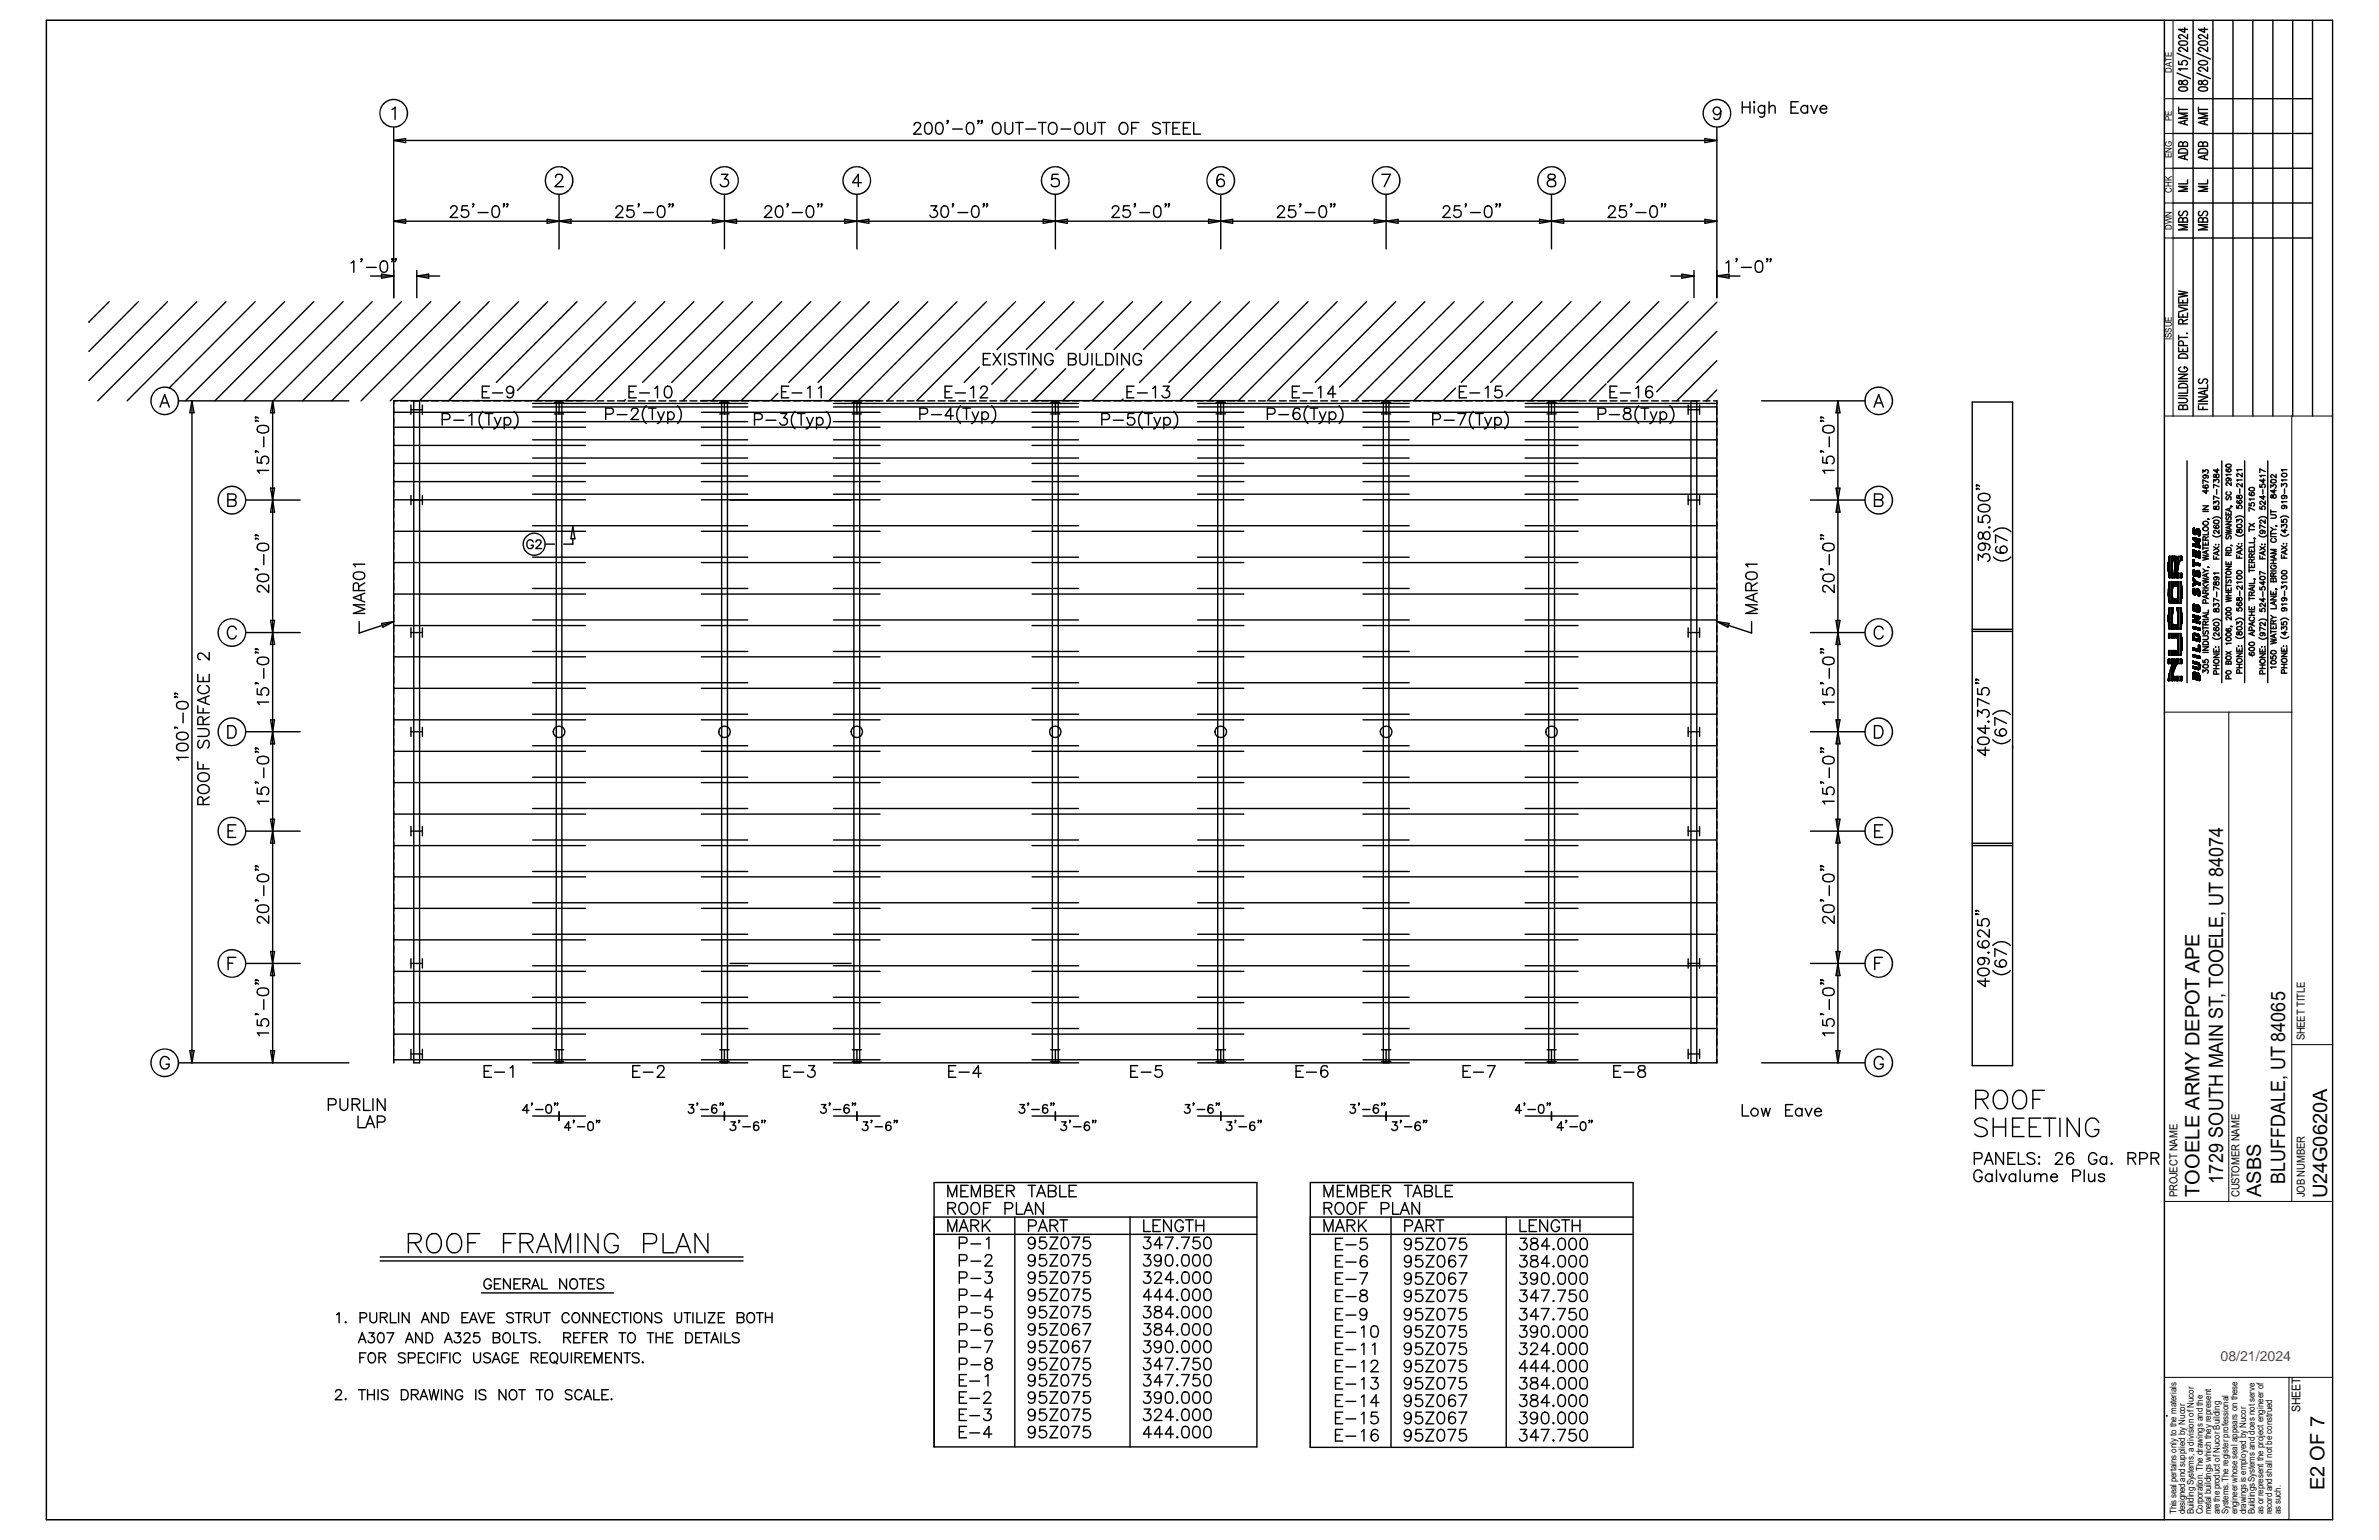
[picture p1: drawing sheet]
<svg xmlns="http://www.w3.org/2000/svg" width="432mm" height="279mm" viewBox="0 0 432 279" stroke-linecap="round" stroke-linejoin="round" font-family="sans-serif">
<defs><g id="words">
<g font-size="3.6">
<text x="403.5" y="214.8" transform="rotate(-90 403.5 214.8)">1729 SOUTH MAIN ST, TOOELE, UT 84074</text>
<text x="414.7" y="214.8" transform="rotate(-90 414.7 214.8)">BLUFFDALE, UT 84065</text>
<text x="399.2" y="217.2" transform="rotate(-90 399.2 217.2)">TOOELE ARMY DEPOT APE</text>
<text x="410.4" y="217.2" transform="rotate(-90 410.4 217.2)">ASBS</text>
<text x="422.4" y="217.4" transform="rotate(-90 422.4 217.4)">U24G0620A</text>
<text x="421.9" y="270.3" transform="rotate(-90 421.9 270.3)">E2 OF 7</text>
</g>
<text font-size="2.6" fill="#f00" x="403" y="246.9">08/21/2024</text>
<text font-size="2.2" x="417.5" y="256.2" transform="rotate(-90 417.5 256.2)">SHEET</text>
<g font-size="2">
<text x="418.3" y="188.8" transform="rotate(-90 418.3 188.8)">SHEET TITLE</text>
<text x="395.2" y="217.2" transform="rotate(-90 395.2 217.2)">PROJECT NAME</text>
<text x="406.5" y="217.2" transform="rotate(-90 406.5 217.2)">CUSTOMER NAME</text>
<text x="418.3" y="217.2" transform="rotate(-90 418.3 217.2)">JOB NUMBER</text>
</g>
<g font-size="1.7">
<text x="394.2" y="13.2" transform="rotate(-90 394.2 13.2)">DATE</text>
<text x="394.2" y="21.9" transform="rotate(-90 394.2 21.9)">PE</text>
<text x="394.2" y="28.7" transform="rotate(-90 394.2 28.7)">ENG</text>
<text x="394.2" y="34.9" transform="rotate(-90 394.2 34.9)">CHK</text>
<text x="394.2" y="41.7" transform="rotate(-90 394.2 41.7)">DWN</text>
<text x="394.2" y="61.6" transform="rotate(-90 394.2 61.6)">ISSUE</text>
<text x="395.1" y="274.7" transform="rotate(-90 395.1 274.7)">This seal pertains only to the materials</text>
<text x="396.6" y="274.7" transform="rotate(-90 396.6 274.7)">designed and supplied by Nucor</text>
<text x="398.2" y="274.7" transform="rotate(-90 398.2 274.7)">Building Systems, a division of Nucor</text>
<text x="399.8" y="274.7" transform="rotate(-90 399.8 274.7)">Corporation. The drawings and the</text>
<text x="401.4" y="274.7" transform="rotate(-90 401.4 274.7)">metal buildings which they represent</text>
<text x="402.9" y="274.7" transform="rotate(-90 402.9 274.7)">are the product of Nucor Building</text>
<text x="404.5" y="274.7" transform="rotate(-90 404.5 274.7)">Systems. The register professional</text>
<text x="406.1" y="274.7" transform="rotate(-90 406.1 274.7)">engineer whose seal appears on these</text>
<text x="407.7" y="274.7" transform="rotate(-90 407.7 274.7)">drawings is employed by Nucor</text>
<text x="409.2" y="274.7" transform="rotate(-90 409.2 274.7)">Buildings Systems and does not serve</text>
<text x="410.8" y="274.7" transform="rotate(-90 410.8 274.7)">as or represent the project engineer of</text>
<text x="412.4" y="274.7" transform="rotate(-90 412.4 274.7)">record and shall not be construed</text>
<text x="414" y="274.7" transform="rotate(-90 414 274.7)">as such.</text>
</g>
</g></defs>
<g fill="none" stroke="#000" stroke-width=".25">
<path d="M8.4 3.7h415v272h-415zM71.2 19.9l.5-.5v2.3M316.2 18.5v2M316.2 19.4h1.4M317.6 18.5v2M318.4 18.5h.1l-.1 .2zM318.4 19.3v1.2M320.3 19.1v1.6a.55 .55 0 0 1-.3 .5 .55 .55 0 0 1-.6 0M320.3 19.4a.66 .66 0 0 0-1-.1 .66 .66 0 0 0 0 1 .66 .66 0 0 0 1-.1M321.1 19.6l.5-.5 .5 .2 .1 1.2M321.1 18.5v2M325.1 19.4h.8"/>
<path d="M326.4 18.5h-1.3v2h1.3M328.1 19.4a.68 .68 0 0 0-1-.1 .68 .68 0 0 0 0 1 .68 .68 0 0 0 1-.1M328.1 19.1v1.4M328.7 19.1l.6 1.4 .6-1.4M330.4 19.8h1.2a.59 .59 0 0 0-.5-.6 .59 .59 0 0 0-.6 .2 .68 .68 0 0 0 .1 1 .68 .68 0 0 0 1-.2M392.9 3.7v272M394.4 17.9h25.3M395.1 13.3l2.5 1M395.1 9.7l2.5 1M395.4 11.1v.6h.7a.49 .49 0 0 1 .4-.7 .49 .49 0 0 1 .4 .7l-.2 .1M395.4 19.4v.8M395.4 19.9h1.6"/>
<path d="M395.5 15.9l.6-.2a.68 .68 0 0 1 .9 .5 .95 .95 0 0 1-1.3 .3l-.3-.3zM395.5 14.7a.38 .38 0 0 0 0 .4 .38 .38 0 0 0 .3 .2h.2a.59 .59 0 0 1 .3-.6 .59 .59 0 0 1 .7 .2 .49 .49 0 0 1-.5 .5 .49 .49 0 0 1-.4-.6l-.3-.2zM395.5 7.6l.6-.2a.75 .75 0 0 1 .9 .3v.2a1.11 1.11 0 0 1-1.6 0zM396.5 5v.9l-1.1-.6h1.6M397 12.5h-1.6l.3 .3M397 8.6v.8a2.14 2.14 0 0 0-1.3-.8 .36 .36 0 0 0-.3 .4 .36 .36 0 0 0 .4 .3M397 6.2v.9l-.9-.7-.4-.1-.3 .2v.3l.4 .2M398.1 3.7v71.8M398.7 13.3l2.5 1M398.7 9.7l2.5 1M399 19.4v.8M399 19.9h1.7"/>
<path d="M399.1 15.9l.7-.2a.73 .73 0 0 1 .9 .5 1.02 1.02 0 0 1-1.3 .3l-.3-.1zM399.1 14.7a.38 .38 0 0 0 0 .4 .38 .38 0 0 0 .4 .2h.1a.61 .61 0 0 1 .4-.7 .61 .61 0 0 1 .7 .3 .51 .51 0 0 1-.5 .5 .51 .51 0 0 1-.5-.6l-.2-.2zM399.1 11.2a1.18 1.18 0 0 1 1.6 .1v.1a1.02 1.02 0 0 1-1.3 .3l-.3-.1zM399.1 7.6l.7-.2a.71 .71 0 0 1 .9 .5 1.16 1.16 0 0 1-1.7 0zM400.1 5v.9l-1.1-.6h1.7M400.7 12.1v.9l-.8-.6a.44 .44 0 0 0-.6-.2 .44 .44 0 0 0-.2 .6l.4 .1M400.7 8.6v.8l-.8-.6a.45 .45 0 0 0-.5-.2 .45 .45 0 0 0-.4 .5l.5 .2M400.7 6.2v.9l-1-.7h-.5l-.2 .1v.3l.5 .2M401.7 3.7v71.8M405.3 3.7v71.8M408.9 3.7v71.8M412.5 3.7v71.8"/>
<path d="M416.1 3.7v71.8M419.7 3.7v71.8M71.5 23.1v30.9M71.5 25.5h240.1M71.5 25.5l2.1-.4v.8zM81.8 37.8a.65 .65 0 0 1 1-.3h.1a.67 .67 0 0 1-.2 .9l-1 1.1h1.4M84.9 37.3h-1l-.1 1a.74 .74 0 0 1 1.1-.1 .74 .74 0 0 1-.1 1.1 .74 .74 0 0 1-1.1-.3M86 37l-.1 .2-.1-.2h.1a.39 .39 0 0 1-.1 .5M86.8 38.6h1.8M89.6 37.5a.61 .61 0 0 1 1 .3 1.08 1.08 0 0 1-.7 1.7 1.34 1.34 0 0 1-.3-2zM91.6 37l-.2 .2v-.2h.2l-.2 .5M92.2 37l-.1 .2-.2-.2h.2a.39 .39 0 0 1-.2 .5"/>
<path d="M99.3 39.8l2.2 .3-2.2 .4zM100.8 32.2a.5 .5 0 0 1 .5-.6h.4a.54 .54 0 0 1 .3 .9l-1.3 1.4h1.5M101.5 35.3v9.9M111.8 37.8a.65 .65 0 0 1 1-.3l.2 .4-.3 .5-1 1.1h1.4M114.9 37.3h-1l-.1 1a.73 .73 0 0 1 1.1 0 .73 .73 0 0 1-.1 1.1 .73 .73 0 0 1-1.1-.4M116 37l-.1 .2-.1-.2h.2l-.2 .5M116.8 38.6h1.8M119.6 37.5a.66 .66 0 0 1 1 .3 1.73 1.73 0 0 1-.2 1.5 .66 .66 0 0 1-1-.3 1.77 1.77 0 0 1 .2-1.5zM121.6 37l-.1 .2-.1-.2h.1a.39 .39 0 0 1-.1 .5M122.2 37l-.1 .2-.1-.2h.1a.39 .39 0 0 1-.1 .5M129.3 39.8l2.2 .3-2.2 .4zM131 31.6h1.1l-.6 .9a.73 .73 0 0 1 .8 .8 .73 .73 0 0 1-1 .6l-.3-.1-.3-.4"/>
<path d="M131.5 35.3v9.9M138.9 37.8v-.3l.3-.2 .6 .2a.46 .46 0 0 1 .2 .6l-1.3 1.4h1.4M141.1 37.5a.62 .62 0 0 1 .9 .3 1.73 1.73 0 0 1-.2 1.5 .62 .62 0 0 1-1-.3 1.48 1.48 0 0 1 .3-1.5zM143 37l-.1 .2-.1-.2h.2l-.2 .5M143.8 38.6h1.8M146.6 37.5a.66 .66 0 0 1 1 .3 1.73 1.73 0 0 1-.2 1.5 .61 .61 0 0 1-1-.3 1.59 1.59 0 0 1 .2-1.5zM148.6 37l-.1 .2-.1-.2h.2l-.2 .5M149.2 37l-.1 .2-.1-.2h.2l-.2 .5M153.3 39.8l2.2 .3-2.2 .4zM155.5 35.3v9.9M156.3 33.1h-1.6l1.1-1.5v2.3M165.9 22.7v-.1a.65 .65 0 0 1 1-.2h.1a.67 .67 0 0 1-.2 .9l-1 1h1.4"/>
<path d="M168.1 22.4a.61 .61 0 0 1 1 .2 1.08 1.08 0 0 1-.7 1.7 .98 .98 0 0 1-.6-1.2zM169 37.3h1.1l-.6 .8a.68 .68 0 0 1 .7 .8 .68 .68 0 0 1-1 .6l-.2-.2-.2-.3M170.1 22.4a.61 .61 0 0 1 1 .2 1.08 1.08 0 0 1-.7 1.7 .98 .98 0 0 1-.6-1.2zM171.1 37.5a.62 .62 0 0 1 .9 .3 1.08 1.08 0 0 1-.6 1.7 1.34 1.34 0 0 1-.3-2zM172.1 21.9l-.1 .2-.1-.2 .1-.1a.39 .39 0 0 1-.1 .6M172.9 23.4h1.8M173.1 37l-.2 .2-.1-.2h.3l-.3 .5M173.9 38.6h1.7M175.7 22.4a.62 .62 0 0 1 1 .2 1.08 1.08 0 0 1-.7 1.7 .98 .98 0 0 1-.6-1.2zM176.6 37.5a.66 .66 0 0 1 1 .3 1.73 1.73 0 0 1-.2 1.5 .62 .62 0 0 1-1-.3 1.59 1.59 0 0 1 .2-1.5zM177.7 21.9l-.2 .2v-.2h.2l-.2 .5M178.3 21.9l-.1 .2-.1-.2 .1-.1a.39 .39 0 0 1-.1 .6"/>
<path d="M178.6 37l-.1 .2-.1-.2h.2l-.2 .5M179.2 37l-.1 .2-.1-.2h.2l-.2 .5M180.3 22.5a.77 .77 0 0 1 .9-.2 .77 .77 0 0 1 .5 .7 .94 .94 0 0 1-1 1.3 1.24 1.24 0 0 1-.4-1.8zM182.4 22.2v1.5a.71 .71 0 0 0 .7 .6 .71 .71 0 0 0 .7-.6v-1.5M184.3 22.2h1.4M185 22.2v2.1M186.2 23.4h1.8M188.5 22.2h1.4M189.2 22.2v2.1M189.4 39.8l2.2 .3-2.2 .4zM190.5 22.5a.77 .77 0 0 1 .8-.2 .77 .77 0 0 1 .6 .7 .94 .94 0 0 1-1 1.3 1.24 1.24 0 0 1-.4-1.8zM191.6 35.3v9.9"/>
<path d="M192.1 31.6h-1.1l-.1 1a.79 .79 0 0 1 1.2-.1 .79 .79 0 0 1-.1 1.2 .79 .79 0 0 1-1.2-.3M192.6 23.4h1.8M195.2 22.5a.77 .77 0 0 1 .9-.2 .77 .77 0 0 1 .5 .7 .94 .94 0 0 1-.9 1.3 1.24 1.24 0 0 1-.5-1.8zM197.4 22.2v1.5a.71 .71 0 0 0 .7 .6 .71 .71 0 0 0 .7-.6v-1.5M199.3 22.2h1.3M199.9 22.2v2.1M201.9 37.8l.1-.3 .3-.2h.4l.3 .2a.67 .67 0 0 1-.2 .9l-1 1.1h1.4M203.3 22.5l.4-.3a1.09 1.09 0 0 1 1.1 .8 1.09 1.09 0 0 1-.5 1.2 .95 .95 0 0 1-1.1-.3 .95 .95 0 0 1 0-1.2zM205 37.3h-1l-.1 1a.74 .74 0 0 1 1.1-.1 .74 .74 0 0 1-.1 1.1 .74 .74 0 0 1-1.1-.3M205.4 23.2h.8M206.1 37l-.1 .2-.1-.2h.1a.39 .39 0 0 1-.1 .5M206.7 22.2h-1.3v2.1"/>
<path d="M206.9 38.6h1.8M209.7 37.5a.62 .62 0 0 1 1 .3 1.73 1.73 0 0 1-.3 1.5 .62 .62 0 0 1-.9-.3 1.77 1.77 0 0 1 .2-1.5zM210.6 22.5a.79 .79 0 0 0-.8-.3 .79 .79 0 0 0-.6 .5l.2 .3 .8 .3a.52 .52 0 0 1 .2 .9 .91 .91 0 0 1-1.2-.2M211 22.2h1.4M211.7 37l-.2 .2v-.2h.2l-.2 .5M211.7 22.2v2.1M212.3 37l-.2 .2-.1-.2h.3l-.3 .5M212.9 23.2h.8M214.2 22.2h-1.3v2.1h1.3M214.8 23.2h.8M216.1 22.2h-1.3v2.1h1.3M216.7 22.2v2.1h1.2"/>
<path d="M219.4 39.8l2.2 .3-2.2 .4zM221.6 35.3v9.9M222.2 32a.68 .68 0 0 0-1-.3 1.73 1.73 0 0 0 0 2.1 .7 .7 0 0 0 1-.4 .7 .7 0 0 0-.5-.9 .7 .7 0 0 0-.8 .6M231.9 37.8a.65 .65 0 0 1 1-.3l.2 .4-1.3 1.6h1.4M235 37.3h-1l-.1 1a.74 .74 0 0 1 1.1-.1 .74 .74 0 0 1-.1 1.1 .74 .74 0 0 1-1.1-.3M236.1 37l-.1 .2-.1-.2h.1a.39 .39 0 0 1-.1 .5M236.9 38.6h1.8M239.7 37.5a.61 .61 0 0 1 1 .3 1.08 1.08 0 0 1-.7 1.7 1.34 1.34 0 0 1-.3-2zM241.7 37l-.1 .2-.1-.2h.1a.39 .39 0 0 1-.1 .5M242.3 37l-.1 .2-.1-.2h.1a.39 .39 0 0 1-.1 .5M249.4 39.8l2.2 .3-2.2 .4zM250.8 31.6h1.5l-1.1 2.3"/>
<path d="M251.6 35.3v9.9M262 37.8v-.3l.3-.2a.67 .67 0 0 1 .8 .5l-.3 .6-1 1.1h1.4M265 37.3h-1l-.1 1a.73 .73 0 0 1 1.2 0 .73 .73 0 0 1-.2 1.1 .73 .73 0 0 1-1.1-.4M266.1 37l-.1 .2-.1-.2h.2l-.2 .5M266.9 38.6h1.8M269.7 37.5a.66 .66 0 0 1 1 .3 1.73 1.73 0 0 1-.2 1.5 .66 .66 0 0 1-1-.3 1.77 1.77 0 0 1 .2-1.5zM271.7 37l-.1 .2-.1-.2h.1a.39 .39 0 0 1-.1 .5M272.3 37l-.1 .2-.1-.2h.2l-.2 .5M279.4 39.8l2.2 .3-2.2 .4zM281.1 31.7l-.1 .5 .3 .3a.94 .94 0 0 1 1.1 .9 .8 .8 0 0 1-.9 .5 .8 .8 0 0 1-.7-.8 1.04 1.04 0 0 1 1.1-.6l.3-.1 .1-.4a.89 .89 0 0 0-1.2-.3zM281.6 35.3v9.9M292 37.8l.1-.3 .3-.2 .5 .2a.46 .46 0 0 1 .2 .6l-1.3 1.4h1.4"/>
<path d="M295.1 37.3h-1.1v1a.73 .73 0 0 1 1.1 0 .73 .73 0 0 1-.2 1.1 .73 .73 0 0 1-1.1-.4M296.2 37l-.2 .2v-.2h.2l-.2 .5M296.9 38.6h1.8M299.7 37.5a.66 .66 0 0 1 1 .3 1.73 1.73 0 0 1-.2 1.5 .61 .61 0 0 1-.9-.3 1.59 1.59 0 0 1 .1-1.5zM301.7 37l-.1 .2-.1-.2h.2l-.2 .5M302.3 37l-.1 .2-.1-.2h.2l-.2 .5M309.5 39.8l2.1 .3-2.1 .4zM309.5 25.1l2.1 .4-2.1 .4zM311.6 23.1v30.9M312.3 20.2a.7 .7 0 0 1-.9 .6 .7 .7 0 0 1-.3-1.1 .7 .7 0 0 1 1.1 0 1.98 1.98 0 0 1-.2 1.9 .65 .65 0 0 1-.9-.3M394.4 36.8h25.3M394.4 30.5h25.3"/>
<path d="M394.4 24.2h25.3M395.5 27.2a1.03 1.03 0 0 1 1.5 .2v.4h-1.6zM395.6 38.3a.45 .45 0 0 0-.2 .5 .45 .45 0 0 0 .4 .4l.3-.2 .3-.6 .4-.1a.51 .51 0 0 1 0 .9M396.2 39.8a.39 .39 0 0 0-.4-.3 .39 .39 0 0 0-.4 .3v.5h1.6v-.5l-.3-.3a.41 .41 0 0 0-.5 .3v.5M396.2 26l-.3-.3-.4 .2-.1 .6h1.6v-.5l-.3-.3-.4 .2-.1 .6M396.5 21.9v.6M396.5 28.2v.6M397 32.6v.8h-1.6M397 20.5h-1.6l1.6 .5-1.6 .5h1.6M397 33.8h-1.6l1.6 .4-1.6 .5h1.6M397 28.1l-1.6 .4 1.6 .5M397 21.8l-1.6 .4 1.6 .5"/>
<path d="M399.1 27.2a1.09 1.09 0 0 1 1.6 .2v.4h-1.7zM399.3 38.3a.44 .44 0 0 0-.3 .5 .44 .44 0 0 0 .5 .4l.5-.8a.38 .38 0 0 1 .7 .2v.3l-.3 .3M399.8 39.8l-.1-.3h-.5l-.2 .3v.5h1.7v-.5a.45 .45 0 0 0-.4-.3 .45 .45 0 0 0-.5 .3v.5M399.8 26l-.3-.3-.4 .2-.1 .6h1.7v-.5l-.4-.3-.4 .2-.1 .6M400.1 21.9v.6M400.1 28.2v.6M400.7 32.6v.8h-1.7M400.7 20.5h-1.7l1.7 .5-1.7 .5h1.7M400.7 33.8h-1.7l1.7 .4-1.7 .5h1.7M400.7 28.1l-1.7 .4 1.7 .5M400.7 21.8l-1.7 .4 1.7 .5M19.8 54.7l-3.7 3.7"/>
<path d="M25.1 54.7l-9 9.1M30.4 54.7l-14.3 14.3M35.7 54.7l-18 18M41 54.7l-17.9 18M46.3 54.7l-15.6 15.7M51.6 54.7l-17.9 18M56.9 54.7l-17.9 18M62.3 54.7l-18 18M63.7 47.7l.5-.4v2.1M65.7 47l-.1 .1-.1-.1h.2l-.2 .5M66.5 48.5h1.8M67.3 50.1h4.2"/>
<path d="M67.6 54.7l-18 18M69.3 49.7l2.2 .4-2.2 .4zM69.3 47.4a.69 .69 0 0 1 1 .3 1.84 1.84 0 0 1-.2 1.6 .69 .69 0 0 1-1-.3 1.54 1.54 0 0 1 .2-1.6zM71.3 47l-.1 .1-.1-.1h.2l-.2 .5M71.5 40.1h240.1M71.5 40.1l2.1-.3v.7zM71.9 47l-.1 .1-.1-.1h.2l-.2 .5M72.9 54.7l-18 18M75.6 49.1v4.9M75.6 50.1h4.2M75.6 50.1l2.2-.4v.8zM78.2 54.7l-18 18"/>
<path d="M83.5 54.7l-18 18M88.8 54.7l-18 18M94.1 54.7l-17.9 18M99.4 54.7l-18 18M101.5 40.1l2.1-.3v.7zM104.7 54.7l-14.6 14.7M110 54.7l-16.1 16.2M115.3 54.7l-17.9 18M120.6 54.7l-17.9 18M125.9 54.7l-18 18M131.2 54.7l-14.6 14.7M131.5 40.1l2.2-.3v.7z"/>
<path d="M136.6 54.7l-14.7 14.7M141.9 54.7l-18 18M147.2 54.7l-18 18M152.5 54.7l-18 18M155.5 40.1l2.2-.3v.7zM157.8 54.7l-14.6 14.7M163.1 54.7l-14.6 14.7M168.4 54.7l-17.9 18M173.7 54.7l-17.9 18M179 54.7l-18 18M184.3 54.7l-17.9 18M189.6 54.7l-8.6 8.7"/>
<path d="M191.6 40.1l2.1-.3v.7zM194.9 54.7l-8.6 8.7M200.2 54.7l-8.6 8.7M205.6 54.7l-8.7 8.7M210.9 54.7l-8.7 8.7M216.2 54.7l-8.7 8.7M221.5 54.7l-14.7 14.7M221.6 40.1l2.1-.3v.7zM226.8 54.7l-14.6 14.7M232.1 54.7l-17.9 18M237.4 54.7l-17.9 18M242.7 54.7l-17.9 18"/>
<path d="M248 54.7l-18 18M251.6 40.1l2.1-.3v.7zM253.3 54.7l-14.6 14.7M258.6 54.7l-15.5 15.5M263.9 54.7l-17.9 18M269.2 54.7l-17.9 18M274.5 54.7l-17.9 18M279.9 54.7l-14.7 14.7M281.6 40.1l2.2-.3v.7zM285.2 54.7l-14.6 14.7M290.5 54.7l-17.2 17.2M295.8 54.7l-18 18"/>
<path d="M301.1 54.7l-17.9 18M303.3 50.1h4.2M305.3 49.7l2.2 .4-2.2 .4zM306.4 54.7l-14.6 14.7M307.5 49.1v4.9M311.6 54.8l-14.5 14.6M311.6 50.1h4.2M311.6 50.1l2.2-.4v.8zM313.3 47.7l.5-.4v2.1M315.3 47l-.1 .1-.1-.1h.2l-.2 .5M316.1 48.5h1.8M318.9 47.4a.73 .73 0 0 1 1 .3 1.84 1.84 0 0 1-.2 1.6 .73 .73 0 0 1-1.1-.3 1.84 1.84 0 0 1 .3-1.6z"/>
<path d="M320.8 47v.1l-.2-.1 .2-.1a.39 .39 0 0 1-.2 .6M321.4 47v.1l-.1-.1h.1l-.1 .5M394.4 43.2h25.3M395.4 54.2v.7h1.6v-.7M395.4 56.8v.7h1.6v-.7M395.4 55.7l1.6 .4-1.6 .5M395.4 55.4h1.6M395.4 52.8l1.6 .3-1.6 .3 1.6 .2-1.6 .3M396.2 58.8l-.1-.8h-.6l-.1 .8h1.6M396.2 54.5v.4M396.2 57.1v.4M397 58l-.8 .3"/>
<path d="M397 40.8h-1.6l1.6 .4-1.6 .5h1.6M400.7 40.8h-1.7l1.7 .4-1.7 .5h1.7M29 73.9l.9-2.3 .8 2.3M29.3 73.1h1.1M32.4 72.7h30.9M34.8 72.7v120.1M34.8 72.7l.4 2.2h-.7zM46.4 76.3v.2v-.2l.5 .2M46.4 75.7v.2v-.2l.5 .2M46.8 77.5a1.65 1.65 0 0 1 1.9 0 .68 .68 0 0 1-.3 .9 1.66 1.66 0 0 1-1.6-.1zM47.9 79.2v1.9M49.5 72.7v120.1"/>
<path d="M49.5 72.7l.3 2.2h-.7zM71.5 72.7h34.8M71.5 74.8h34.8M71.5 77.5h34.8M72.1 72.7h-.6v120.1M72.7 72.7h1.3M74.6 72.7h1.6v120.1h-1.1v-120.1M74.6 73.5v1.7M74.6 74.3h2.1M76.5 72.7h1.2M76.7 73.5v1.7M78.3 72.7h1.3"/>
<path d="M80.2 72.7h1.2M80.3 76.1l1.1-.1a.56 .56 0 0 0 .3-.6 .56 .56 0 0 0-.5-.4h-.9v2.1M82.1 72.7h1.3M82.4 76.2h1.8M83.9 72.7h1.3M85.1 75.4l.5-.4v2.1M85.9 72.7h1.2M86.8 72.6v.1M87.5 71.1h.8M87.6 74.6a2.18 2.18 0 0 0 0 3.2M87.7 72.7h1.3M88.1 75h1.4"/>
<path d="M88.7 75v2.1M88.8 70.1h-1.3v2.1h1.3M89.4 71.3h1.8M89.6 72.7h1.2M89.7 75.7l.6 1.4M90.9 75.7l-.6 1.4a.79 .79 0 0 1-.7 .7M91.5 72.7h1.2M91.5 76a.66 .66 0 0 1 1-.1 .66 .66 0 0 1 0 1 .66 .66 0 0 1-1-.1M91.5 75.7v2.1M93.2 70.8a.66 .66 0 0 1-.9 .5 .66 .66 0 0 1-.2-1.1 .66 .66 0 0 1 1 .2 1.92 1.92 0 0 1-.2 1.7 .57 .57 0 0 1-.9-.2M93.3 74.6a2.09 2.09 0 0 1 0 3.2M93.3 72.7h1.3"/>
<path d="M95.2 72.7h1.3M96.7 73.2h39M96.7 73.8h39M96.7 76.5h39M96.7 79.8h39M97.1 72.7h1.2M99 72.7h1.2M100.6 73h1.7M100.6 75.1h1.7M100.8 72.7h1.3M101 72.7v120.1M101.5 73v2.1"/>
<path d="M102 72.7v120.1M102.7 72.7h1.3M104.6 72.7h1.2M106.5 72.7h1.2M108.4 72.7h1.2M109.9 75.1h.9a.56 .56 0 0 0 .5-.4 .56 .56 0 0 0-.2-.6l-1.2-.1v2.1M110.2 72.7h1.3M112 75.2h1.8M112.1 72.7h1.3M113.5 72.5l-.2 .2M114 72.7h1.2M114.2 71.1h.8"/>
<path d="M114.6 74.5l.1-.3a.68 .68 0 0 1 1.1 .2l-.3 .7-1 1h1.4M115.5 70.1h-1.3v2.1h1.3M115.9 72.7h1.2M116.1 71.3h1.8M117.3 73.6a2.14 2.14 0 0 0 0 3.2M117.7 74h1.4M117.7 72.7h1.3M118.4 74v2.1M118.9 70.5l.4-.4v2.1M119.4 74.7l.6 1.4M119.6 72.7h1.3M120.6 74.7l-.6 1.4a.88 .88 0 0 1-.7 .7"/>
<path d="M120.9 70.2a.61 .61 0 0 1 .9 .3 1.08 1.08 0 0 1-.6 1.7 1.34 1.34 0 0 1-.3-2zM121.2 75a.66 .66 0 0 1 1-.1 .66 .66 0 0 1 0 1 .66 .66 0 0 1-1-.1M121.2 74.7v2.1M121.5 72.7h1.2M123 73.6a2.23 2.23 0 0 1 0 3.2M123.4 72.7h1.2M125.2 72.7h1.3M127.1 72.7h1.3M127.3 72.7h32.4M127.3 74.8h32.4M127.3 77.5h32.4M129 72.7h1.3"/>
<path d="M130.6 73h1.7M130.6 75.1h1.7M130.9 72.7h1.2M131 72.7v120.1M131.5 73v2.1M132 72.7v120.1M132.8 72.7h1.2M134.6 72.7h1.3M136.5 72.7h1.3M136.9 76.1l1.2-.1a.56 .56 0 0 0 .2-.6 .56 .56 0 0 0-.5-.4h-.9v2.1M138.4 72.7h1.2M139 76.2h1.8"/>
<path d="M140.3 72.7h1.2M141.2 71.4l-1.3 1.3M141.7 75h1.1l-.6 .8a.68 .68 0 0 1 .7 .8 .68 .68 0 0 1-.9 .5l-.3-.1-.2-.3M141.9 71.1h.8M142.1 72.7h1.3M143.2 70.1h-1.3v2.1h1.3M143.8 71.3h1.7M144 72.7h1.2M144.3 74.6a2.18 2.18 0 0 0 0 3.2M144.7 75h1.4M145.4 75v2.1M145.9 72.7h1.3"/>
<path d="M146.4 75.7l.6 1.4M146.6 70.5l.4-.4v2.1M147.6 75.7l-.6 1.4a.79 .79 0 0 1-.7 .7M147.7 72.7h1.3M148.2 76a.66 .66 0 0 1 1-.1 .66 .66 0 0 1 0 1 .66 .66 0 0 1-1-.1M148.2 75.7v2.1M148.5 70.5l.6-.4v2.1M149.6 72.7h1.3M150 74.6a2.09 2.09 0 0 1 0 3.2M151.3 73.2h44.4M151.3 73.8h44.4M151.3 76.5h44.4"/>
<path d="M151.3 79.8h44.4M151.5 72.7h1.3M153.4 72.7h1.2M154.7 73h1.6M154.7 75.1h1.6M155.5 73v2.1M156 72.7v120.1M156.5 72.7h-1.5v120.1M157.1 72.7h1.3M159 72.7h1.3M160.9 72.7h1.2M162.8 72.7h1.2"/>
<path d="M164.6 72.7h1.3M166.5 72.7h1.3M167 75.1h.9l.2-.1a.53 .53 0 0 0 .3-.6 .53 .53 0 0 0-.5-.4h-.9v2.1M168.4 72.7h1.3M169.1 75.2h1.8M170.3 72.7h1.2M171.5 71.1h.8M172.2 72.7h1.2M172.8 70.1h-1.3v2.1h1.3M173.1 75.4h-1.6l1.1-1.4v2.1M173.4 71.3h1.8M174 72.7h1.3"/>
<path d="M174.3 73.6a2.23 2.23 0 0 0 0 3.2M174.8 74h1.3M175.4 74v2.1M175.9 72.7h1.3M176.2 70.5l.5-.4v2.1M176.4 74.7l.6 1.4M177.6 74.7l-.6 1.4a.98 .98 0 0 1-.7 .7M177.8 66.6l-2.8 2.8M177.8 72.7h1.2M178 70.6l.2-.4a.67 .67 0 0 1 .9 .1 .67 .67 0 0 1-.2 .9l-1 1h1.4M178.2 75a.66 .66 0 0 1 1-.1 .66 .66 0 0 1 0 1 .66 .66 0 0 1-1-.1M178.2 74.7v2.1"/>
<path d="M178.5 65.1h.8M179.7 72.7h1.2M179.7 64.1h-1.2v2.1h1.2M180 73.6a2.14 2.14 0 0 1 0 3.2M180.3 64.1l1.4 2.1M181.5 72.7h1.3M181.7 64.1l-1.4 2.1M182.4 64.1v2.1M182.8 66.9l-2.8 2.8M183.4 72.7h1.3M184.4 64.4a.8 .8 0 0 0-1.4 .2l.5 .4 .6 .2a.52 .52 0 0 1 .3 .4 .52 .52 0 0 1-.2 .5 .99 .99 0 0 1-1.2-.2M184.8 64.1h1.4"/>
<path d="M185.3 72.7h1.2M185.5 64.1v2.1M186.7 64.1v2.1M187.2 72.7h1.2M187.3 72.7h38.5M187.3 74.8h38.5M187.3 77.5h38.5M188.1 66.9l-5.8 5.8M188.9 64.1v2.1l-1.4-2.1v2.1M189.1 72.7h1.2M190.7 73h1.7M190.7 75.1h1.7"/>
<path d="M190.9 72.7h1.3M191 72.7v120.1M191.1 64.6a.79 .79 0 0 0-.8-.5 .79 .79 0 0 0-.7 .8 .95 .95 0 0 0 .2 1 .95 .95 0 0 0 1 .2l.3-.4v-.3h-.5M191.6 73v2.1M192.1 72.7v120.1M192.8 72.7h1.3M193.4 66.9l-5.8 5.8M193.9 65.1h.9a.55 .55 0 0 1 .4 .9l-.4 .2h-.9v-2.1h.9l.4 .2a.46 .46 0 0 1-.1 .7l-.3 .1M194.7 72.7h1.2M196 64.1v1.5a.71 .71 0 0 0 .7 .6 .71 .71 0 0 0 .7-.6v-1.5M196.6 72.7h1.2M198.2 64.1v2.1"/>
<path d="M198.4 72.7h1.3M198.7 66.9l-5.8 5.8M199 64.1v2.1h1.2M200 76.1l1.2-.1a.59 .59 0 0 0 .2-.6 .59 .59 0 0 0-.5-.4h-.9v2.1M200.3 72.7h1.2M200.7 64.1h.7a1.09 1.09 0 0 1 .7 1.1 1.09 1.09 0 0 1-.7 1h-.7zM202.1 76.2h1.8M202.2 72.7h1.2M202.8 64.1v2.1M203.8 72.4l-.3 .3M204 66.9l-5.8 5.8M204 72.7h1.3"/>
<path d="M204.6 71.1h.8M205 64.1v2.1l-1.4-2.1v2.1M205.8 75h-1l-.1 .9a.74 .74 0 0 1 1.1 0 .74 .74 0 0 1-.1 1.1 .74 .74 0 0 1-1.1-.3M205.8 70.1h-1.2v2.1h1.2M205.9 72.7h1.3M206.5 71.3h1.7M207.2 64.6a.79 .79 0 0 0-.9-.5 .79 .79 0 0 0-.6 .8 .93 .93 0 0 0 .1 1 .93 .93 0 0 0 1 .2l.4-.4v-.3h-.5M207.3 74.6a2.18 2.18 0 0 0 0 3.2M207.8 75h1.4M207.8 72.7h1.2M208.4 75v2.1M209.2 70.5l.5-.4v2.1"/>
<path d="M209.5 75.7l.6 1.4M209.7 72.7h1.2M210.7 75.7l-.9 1.8-.4 .3M211.1 70.1h1.1l-.6 .8a.7 .7 0 0 1 .6 1 .7 .7 0 0 1-1.2 .1l-.1-.2M211.2 76a.66 .66 0 0 1 1-.1 .66 .66 0 0 1 0 1 .66 .66 0 0 1-1-.1M211.2 75.7v2.1M211.5 72.7h1.3M213.1 74.6a2.18 2.18 0 0 1 0 3.2M213.4 72.7h1.3M215.3 72.7h1.3M217.2 72.7h1.2M217.4 73.2h38.4"/>
<path d="M217.4 73.8h38.4M217.4 76.5h38.4M217.4 79.8h38.4M219.1 72.7h1.2M220.7 73h1.7M220.7 75.1h1.7M220.9 72.7h1.3M221 72.7v120.1M221.6 73v2.1M222.1 72.7v120.1M222.8 72.7h1.3M224.7 72.7h1.2"/>
<path d="M226.6 72.7h1.2M228.4 72.7h1.3M230 75.1h.9a.56 .56 0 0 0 .5-.4 .56 .56 0 0 0-.2-.6l-1.2-.1v2.1M230.3 72.7h1.3M232.1 75.2h1.8M232.2 72.7h1.3M234.1 72.7h1.2M234.6 71.1h.8M235.9 74.3a.58 .58 0 0 0-.6-.3 .58 .58 0 0 0-.5 .4 1.46 1.46 0 0 0 .2 1.6 .66 .66 0 0 0 1-.3 .66 .66 0 0 0-.5-.9 .66 .66 0 0 0-.8 .6M235.9 70.1h-1.3v2.1h1.3M236 72.7h1.2M236.5 71.3h1.8"/>
<path d="M237.4 73.6a2.14 2.14 0 0 0 0 3.2M237.8 74h1.4M237.8 72.7h1.3M238.5 74v2.1M239.3 70.5l.4-.4v2.1M239.5 74.7l.6 1.4M239.7 72.7h1.3M240.7 74.7l-.6 1.4a.88 .88 0 0 1-.7 .7M241.3 75a.68 .68 0 0 1 1-.1 .68 .68 0 0 1 0 1 .68 .68 0 0 1-1-.1M241.3 74.7v2.1M241.6 72.7h1.2M242.4 71.5h-1.4l.9-1.4v2.1"/>
<path d="M243.1 73.6a2.23 2.23 0 0 1 0 3.2M243.5 72.7h1.2M245.3 72.7h1.3M247.2 72.7h1.3M247.4 72.7h39M247.4 74.8h39M247.4 77.5h39M249.1 72.7h1.3M250.7 73h1.7M250.7 75.1h1.7M251 72.7h1.2M251.1 72.7v120.1"/>
<path d="M251.6 73v2.1M252.1 72.7v120.1M252.9 72.7h1.2M254.7 72.7h1.2M256.6 72.7h1.3M258.5 72.7h1.2M260.1 76.1h.8a.53 .53 0 0 0 .5-.4 .53 .53 0 0 0-.2-.6l-.3-.1h-.8v2.1M260.3 72.7h1.3M262.1 76.2h1.8M262.2 72.7h1.3M264.1 72.7h1.2M264.2 70.4l-2.3 2.3"/>
<path d="M264.6 75h1.4l-1 2.1M264.9 71.1h.8M266 72.7h1.2M266.2 70.1h-1.3v2.1h1.3M266.8 71.3h1.8M267.4 74.6a2.09 2.09 0 0 0 0 3.2M267.8 75h1.4M267.8 72.7h1.3M268.5 75v2.1M269.5 75.7l.6 1.4M269.6 70.5l.5-.4v2.1M269.7 72.7h1.3"/>
<path d="M270.7 75.7l-.6 1.4a.73 .73 0 0 1-.7 .7M271.3 76a.66 .66 0 0 1 1-.1 .66 .66 0 0 1 0 1 .66 .66 0 0 1-1-.1M271.3 75.7v2.1M271.6 72.7h1.2M272.5 70.1h-1l-.1 .9a.74 .74 0 0 1 1.1-.1 .74 .74 0 0 1-.1 1.2 .74 .74 0 0 1-1.1-.3M273.1 74.6a2.18 2.18 0 0 1 0 3.2M273.5 72.7h1.2M275.4 72.7h1.2M276.8 73.2h34.8M276.8 73.8h34.8M276.8 76.5h34.8M276.8 79.8h34.8"/>
<path d="M277.2 72.7h1.3M279.1 72.7h1.3M280.8 73h1.6M280.8 75.1h1.6M281 72.7h1.2M281.1 72.7v120.1M281.6 73v2.1M282.2 72.7v120.1M282.9 72.7h1.2M284.7 72.7h1.3M286.6 72.7h1.3M288.5 72.7h1.2"/>
<path d="M290.1 75.1h.9l.3-.1a.53 .53 0 0 0 .2-.6 .53 .53 0 0 0-.5-.4h-.9v2.1M290.4 72.7h1.2M291.5 69.6l-3.1 3.1M292.1 75.2h1.9M292.2 72.7h1.3M292.2 71.1h.8M293.5 70.1h-1.3v2.1h1.3M294.1 71.3h1.8M294.1 72.7h1.3M294.9 74.1a.45 .45 0 0 0 .2 .7 .82 .82 0 0 1 .9 .9 .73 .73 0 0 1-.8 .4 .73 .73 0 0 1-.6-.7 .88 .88 0 0 1 1.1-.6 .42 .42 0 0 0 .1-.7zM296 72.7h1.3M296.9 70.5l.5-.4v2.1"/>
<path d="M297.4 73.6a2.23 2.23 0 0 0 0 3.2M297.9 72.7h1.2M297.9 74h1.3M298.5 74v2.1M299.6 74.7l.5 1.4M299.8 72.7h1.2M299.9 70.4l-.1-.2a.66 .66 0 0 0-1 .3 1.51 1.51 0 0 0 .2 1.6 .64 .64 0 0 0 .9-.3 .64 .64 0 0 0-.4-.9 .64 .64 0 0 0-.8 .6M300.7 74.7l-.6 1.4a.98 .98 0 0 1-.7 .7M301.3 75a.66 .66 0 0 1 1-.1 .66 .66 0 0 1 0 1 .66 .66 0 0 1-1-.1M301.3 74.7v2.1M301.6 72.7h1.3M303.1 73.6a2.14 2.14 0 0 1 0 3.2"/>
<path d="M303.5 72.7h1.3M305.4 72.7h1.2M306.4 74.3h2.1M306.4 73.5v1.7M308 72.7v120.1M308.5 73.5v1.7M308.5 72.7h-1.6v120.1M309.1 72.7h1.3M311 72.7h.6v120.1h-34.8M311.6 60.1l-10.9 11M311.6 65.4l-7.3 7.3M311.6 70.7l-1.9 2"/>
<path d="M319.7 72.7h18.8M330.5 76.3l.1 .1-.1 .1v-.2l.5 .2M330.5 75.7l.1 .1-.1 .1v-.2l.5 .2M330.9 77.5a1.65 1.65 0 0 1 1.9 0 .68 .68 0 0 1-.3 .9 1.66 1.66 0 0 1-1.6-.1zM332 79.2v1.9M333.6 72.7l.4 2.2h-.8zM333.6 72.7v120.1M340.1 73.9l.9-2.3 .8 2.3M340.4 73.1h1.1M358 72.9h7.3v120.4h-7.3zM395.4 72.3h1.2l.4 .1a.39 .39 0 0 1-.2 .6l-1.4 .1M395.4 71.8h1.6"/>
<path d="M395.4 69.2h1.6M395.4 67.9h1.6l-1.6 .8h1.6M395.4 63v.8h1.6v-.8M395.4 60.8v.8M395.4 61.2h1.6M395.5 69.8a.99 .99 0 0 1 1.5 .2v.4h-1.6zM395.5 64.4a.99 .99 0 0 1 1.5 .2v.4h-1.6zM395.8 66.6a.47 .47 0 0 0-.4 .6 .47 .47 0 0 0 .7 .3h.4a.47 .47 0 0 0 .6-.5 .47 .47 0 0 0-.6-.4v.3M396.2 73.8a.39 .39 0 0 0-.4-.3 .39 .39 0 0 0-.4 .3v.5h1.6v-.5l-.3-.3a.41 .41 0 0 0-.5 .3v.5M396.2 63.3v.5M396.3 62.7l-.1-.7-.2-.2-.5 .2-.1 .7h1.6M397 60.4v.1z"/>
<path d="M397 70.7v.6h-1.6M399 73.5v.8h1.7M399 73.3h1.7M399 72h1.7l-1.7 .8h1.7M399.3 68.7a.41 .41 0 0 0-.2 .7 .41 .41 0 0 0 .7-.1l.1-.3a.43 .43 0 0 1 .7-.1 .43 .43 0 0 1-.2 .7M399.8 73.8v.5M400.1 71v.5M400.7 69.8v.7h-1.7M400.7 70.8l-1.7 .4 1.7 .5M41.4 90.7h.9l.3 .1a.59 .59 0 0 1 .2 .7 .59 .59 0 0 1-.5 .4h-.9v-2.3l1.2 .1a.56 .56 0 0 1 0 .9l-.3 .1M44.6 90.7h9.9M46.4 81.8v.2v-.2l.5 .2"/>
<path d="M46.4 97.7v.1v-.1l.5 .1M46.4 97.1v.1v-.1l.5 .1M46.7 82.9v1l.9 .1a.74 .74 0 0 1 0-1.1 .74 .74 0 0 1 1.1 .2 .74 .74 0 0 1-.3 1.1M46.8 98.8a1.65 1.65 0 0 1 1.9 0 .68 .68 0 0 1-.3 1 1.66 1.66 0 0 1-1.6-.1zM48.8 85.3h-2.1l.4 .6M49.1 88.6h.7l-.3 2.1zM49.5 90.7l.3 2.2h-.7zM71.5 80.8h34.8M71.5 84.1h34.8M71.5 87.4h34.8M71.5 90.7h34.8M71.5 96.4h34.8"/>
<path d="M74.6 90.7h2.1M74.6 89.9v1.7M76.7 89.9v1.7M96.7 83.1h39M96.7 86.4h39M96.7 89.7h39M96.7 95.4h39M96.8 98.3a.59 .59 0 0 0-.7-.4 .59 .59 0 0 0-.5 .7 .69 .69 0 0 0 .2 .7 .69 .69 0 0 0 .7 .2l.3-.6h-.4M97.3 98.3l.2-.3h.4l.2 .1a.49 .49 0 0 1-.1 .7l-.8 .7h1.1M99 98.7h1.6M104 97.7v1h-1.7M104 95.5l.4 2.2h-.8z"/>
<path d="M127.3 80.8h32.4M127.3 84.1h32.4M127.3 87.4h32.4M127.3 90.7h32.4M127.3 96.4h32.4M132.5 90.7h22M151.3 83.1h44.4M151.3 86.4h44.4M151.3 89.7h44.4M151.3 95.4h44.4M187.3 80.8h38.5M187.3 84.1h38.5"/>
<path d="M187.3 87.4h38.5M187.3 90.7h38.5M187.3 96.4h38.5M217.4 83.1h38.4M217.4 86.4h38.4M217.4 89.7h38.4M217.4 95.4h38.4M247.4 80.8h39M247.4 84.1h39M247.4 87.4h39M247.4 90.7h39M247.4 96.4h39"/>
<path d="M276.8 83.1h34.8M276.8 86.4h34.8M276.8 89.7h34.8M276.8 95.4h34.8M306.4 90.7h2.1M306.4 89.9v1.7M308.5 89.9v1.7M328.6 90.7h9.9M330.5 97.7h.1l-.1 .1v-.1l.5 .1M330.5 97.1l.1 .1h-.1v-.1l.5 .1M330.5 81.8l.1 .2h-.1v-.2l.5 .2M330.8 82.9v1l.9 .1a.74 .74 0 0 1 .1-1.1 .74 .74 0 0 1 1 .2 .74 .74 0 0 1-.3 1.1"/>
<path d="M330.9 98.8a1.65 1.65 0 0 1 1.9 0 .68 .68 0 0 1-.3 1 1.66 1.66 0 0 1-1.6-.1zM332.9 85.3h-2.1l.4 .6M333.2 88.6h.8l-.4 2.1zM333.6 90.7l.4 2.2h-.8zM340.2 90.7h1l.4 .2a.58 .58 0 0 1 .1 .6 .58 .58 0 0 1-.5 .4h-1v-2.3h1a.58 .58 0 0 1 .6 .7l-.3 .3-.3 .1M358.8 88.6v.2l-.1-.1a.39 .39 0 0 1 .6 .1M358.8 88v.2l-.1-.1a.39 .39 0 0 1 .6 .1M359.1 93.7v1l.9 .1a.76 .76 0 0 1-.1-1.1 .76 .76 0 0 1 1.1 0 .76 .76 0 0 1 0 1.1l-.2 .1M359.2 96.7a.84 .84 0 0 0 .2 1.1h.2l.3-.3a.88 .88 0 0 1 .9-1 .7 .7 0 0 1 .4 .9 .7 .7 0 0 1-.9 .4l-.4-.9a.42 .42 0 0 0-.7-.2zM359.2 91.8a1.65 1.65 0 0 1 1.9 0 .66 .66 0 0 1-.3 1 1.84 1.84 0 0 1-1.6-.2zM359.2 89.8a1.65 1.65 0 0 1 1.9 0 .66 .66 0 0 1-.3 1 1.84 1.84 0 0 1-1.6-.2zM359.8 98.6a.66 .66 0 0 1 .6 .8 .66 .66 0 0 1-1 .3 .66 .66 0 0 1 0-1 1.79 1.79 0 0 1 1.7 .1 .63 .63 0 0 1-.2 1"/>
<path d="M361.1 95.6l.1 .1-.1 .1zM361.8 96.5a2.18 2.18 0 0 1 3.2 0M362.5 99.2a.57 .57 0 0 0-.2 .9 1.27 1.27 0 0 0 2-.3 .65 .65 0 0 0-.6-.7 .65 .65 0 0 0-.7 .6 .65 .65 0 0 0 .6 .7M364.3 98.1l-2.1-1v1.4M397 83.6v40.3M398 99.7l.2 .1v.8h.3v-.6l.2 .1v.6l.3 .1v-.8l.3 .1v1.1l-1.3-.3zM398 97.5l1.3 .3v.4l-.8-.2 .6 .5v.2l-.6 .1 .8 .2v.4l-1.3-.3v-.4l.8-.2-.8-.7zM398 96.5l.1 .1M398.1 96l-.1 .1M398.1 95.9h.1M398.4 96.6h.1M398.4 96.6l-.2-.2 .2-.3-.2-.3-.1 .2v.7a.37 .37 0 0 0 .4 .3 .37 .37 0 0 0 .3-.5l.1-.2 .1 .1 .1 .4-.2 .1 .2 .3"/>
<path d="M398.4 96.6l.2-.5a.42 .42 0 0 1 .5-.1 .42 .42 0 0 1 .2 .5v.4l-.2 .3M399 96.8h.1M399.1 96.7h.1M399.1 97.2h.1M399.8 85.8v-.5l.4 .3a.3 .3 0 0 1 .3-.4 .3 .3 0 0 1 .3 .3l-.2 .4M399.8 98.3v.6h1v-.6M399.8 99.1v.6M399.8 99.4h1M399.8 92.8h1M399.8 91.8h1l-1 .7h1M400 88l-.1 .1a.48 .48 0 0 0 .3 .5 .48 .48 0 0 0 .6-.3 .3 .3 0 0 0-.2-.3 .3 .3 0 0 0-.4 .2 .3 .3 0 0 0 .3 .4M400.2 86.2a.3 .3 0 0 1 .2 .4 .3 .3 0 0 1-.4 .1 .3 .3 0 0 1 0-.5h.2a.47 .47 0 0 1 .6 .2l-.1 .3"/>
<path d="M400.3 98v-.5l-.4-.1-.1 .6h1M400.3 98.5v.4M400.5 88.9v.6l-.7-.4h1M400.5 100v.5M400.8 94.1l.2 .1M400.8 96.5v.5h-1M400.8 87.5l-1-.4v.6M400.8 99.8l-1 .4 1 .4M400.8 97.4l-.5 .3M401.6 97.1a1.06 1.06 0 0 0 1.5 0M401.6 94.1a1.06 1.06 0 0 1 1.5 0M401.8 91.4v-.5l.4 .3a.32 .32 0 0 1 .2-.3 .32 .32 0 0 1 .4 .2 .32 .32 0 0 1-.2 .4"/>
<path d="M401.8 87.5v-.5l.4 .2a.31 .31 0 0 1 .3-.3 .31 .31 0 0 1 .3 .5l-.2 .2M401.8 99.2l1 .6M401.8 94.5l.5-.1h.3l.2 .2a.5 .5 0 0 1-.5 .4 .5 .5 0 0 1-.5-.4zM401.8 91.9v.5h.2l.3-.5h.4v.5h-.4l-.2-.5zM401.8 86.1v.5h.2l.3-.5 .2-.1a.3 .3 0 0 1 .3 .4 .3 .3 0 0 1-.5 .1l-.2-.4zM402 95.3l-.2 .1a.45 .45 0 0 0 .4 .5 .45 .45 0 0 0 .5-.5l-.1-.1a.31 .31 0 0 0-.4 .1 .31 .31 0 0 0 .1 .4l.2 .1M402.1 98.8h.1M402.3 88.8v.9M402.5 85v.8l-.7-.5h1M402.7 98.8h.1M402.8 96.2v.6l-.6-.5h-.4v.3l.2 .2M402.8 88.3l-1-.4v.6"/>
<path d="M402.8 90.4l-1-.4v.6M402.8 100l-1 .4 1 .4M402.8 99.2l-1 .6M403.3 83.6v40.3M404 92.9v.5h1v-.5M404 96.2l1 .2-1 .2 1 .2-1 .2M404 94.6h1l-1 .6h1M404.1 99.5a.5 .5 0 0 1 .6-.2 .5 .5 0 0 1 .3 .6h-1zM404.1 84.3a.46 .46 0 0 1 .5-.2 .46 .46 0 0 1 .3 .6 .46 .46 0 0 1-.5 .2 .46 .46 0 0 1-.3-.6zM404.2 97.2l-.2 .2 .2 .4 .2-.1 .3-.5 .3 .2-.2 .4M404.2 93.7l-.2 .2 .2 .4 .2-.1 .3-.5 .3 .2-.2 .4M404.2 90.1l-.2 .2 .2 .4 .2-.1 .3-.5 .3 .2-.2 .4"/>
<path d="M404.2 85.1l-.2 .2a.45 .45 0 0 0 .5 .3 .45 .45 0 0 0 .4-.4 .29 .29 0 0 0-.5 0 .29 .29 0 0 0 .3 .4M404.2 89.2a.3 .3 0 0 0-.2 .4 .3 .3 0 0 0 .4 .2h.2a.3 .3 0 0 0 .4-.2 .3 .3 0 0 0-.3-.4M404.3 86.7a.28 .28 0 0 1 .3 .4 .28 .28 0 0 1-.5 .1 .28 .28 0 0 1 .1-.4l.1-.1a.47 .47 0 0 1 .7 .3l-.2 .2M404.5 93.1v.3M404.7 92.2v.5M404.7 95.5v.4M404.9 98.9l.3 .1M404.9 91.8l.3 .1M405 87.5v.6l-.5-.4-.4-.1-.1 .3 .2 .2M405 86.1h-1l.2 .2M405 95.4l-1 .3 1 .4M405 92.1l-1 .4 1 .3"/>
<path d="M405.8 96.9a.98 .98 0 0 0 1.4 0M405.8 93.9a1.07 1.07 0 0 1 1.4 0M406 94.7v-.5l.3 .3a.32 .32 0 0 1 .5-.2 .32 .32 0 0 1-.1 .5M406 91.7v.5h.4a.33 .33 0 0 1 0-.5 .33 .33 0 0 1 .5 .1 .33 .33 0 0 1-.2 .5M406 99l1 .7M406 96.1v.5h.2a.65 .65 0 0 1 .6-.5l.2 .3-.3 .3-.3-.2-.1-.4zM406 95.3l.5-.2 .5 .3a.5 .5 0 0 1-.5 .4 .5 .5 0 0 1-.5-.4zM406 89.9v.4l.1 .1h.2l.3-.6 .3 .1 .1 .4-.4 .2-.3-.6zM406.1 90.8l-.1 .2a.51 .51 0 0 0 .4 .4 .51 .51 0 0 0 .6-.4 .3 .3 0 0 0-.4-.2 .3 .3 0 0 0-.2 .2 .3 .3 0 0 0 .2 .4M406.3 98.6h.1zM406.5 88.7v.8M406.6 100v.5"/>
<path d="M406.9 98.6h.1zM407 87.7v.6l-.5-.4-.4-.1-.1 .3 .2 .2M407 87.1h-1l.1 .2M407 85.9v.6l-.8-.6a.29 .29 0 0 0-.2 .2 .29 .29 0 0 0 .1 .3h.1M407 85.2h-1l.1 .3M407 99.8l-1 .4 1 .4M407 99l-1 .7M407.4 83.6v40.3M408.2 91.3v.4l.4 .1a.34 .34 0 0 1 0-.5 .34 .34 0 0 1 .5 0 .34 .34 0 0 1-.1 .5M408.2 95.8v.6M408.2 99.5v.6h1v-.6M408.2 96.1h1"/>
<path d="M408.2 95l1 .6M408.3 88.6l.5-.2 .2 .1 .2 .2a.5 .5 0 0 1-.5 .4 .5 .5 0 0 1-.5-.4zM408.3 89.4v.1a.48 .48 0 0 0 .3 .5 .48 .48 0 0 0 .6-.3 .3 .3 0 0 0-.3-.4 .3 .3 0 0 0-.3 .3 .3 .3 0 0 0 .3 .3M408.7 99.8v.3M409.2 97.6l.2 .1M409.2 98.7v.6h-1M409.2 97.9v.6h-1M409.2 90.6h-1l.2 .2M409.2 92.5l-1-.4v.7M409.2 95l-1 .6M410 97.1a.97 .97 0 0 0 1.5 0M410 94.1a.97 .97 0 0 1 1.5 0"/>
<path d="M410.2 91.9v.4l.4 .1a.36 .36 0 0 1 0-.5 .36 .36 0 0 1 .5 0 .36 .36 0 0 1-.1 .6M410.2 87.9v.5h.4a.34 .34 0 0 1 0-.5 .34 .34 0 0 1 .5 .1 .34 .34 0 0 1-.1 .5M410.2 99.1l.9 .7M410.5 96.2a.3 .3 0 0 1 .2 .4 .3 .3 0 0 1-.4 .2 .3 .3 0 0 1-.1-.4l.3-.2a.47 .47 0 0 1 .6 .3l-.1 .3M410.5 98.7v.1zM410.7 88.8v.8M410.8 89.9v.7l-.6-.5h.9M410.8 86.9v.7l-.6-.5h.9M411.1 98.7v.1zM411.1 94.3v.7l-.6-.6h-.3v.3l.2 .2M411.1 90.9v.6l-.4-.4a.28 .28 0 0 0-.5-.1 .28 .28 0 0 0 .1 .4l.1 .1M411.1 86.3h-.9l.2 .2"/>
<path d="M411.1 85.6l-.9-.5v.6M411.1 95.7l-.9-.4v.6M411.1 100l-.9 .3 .9 .4M411.1 99.1l-.9 .7M411.6 83.6v40.3M412.2 93.4h.8l.1 .2-.1 .4h-.8M412.2 88.5v-.5l.3 .2v-.1a.33 .33 0 0 1 .6-.1 .33 .33 0 0 1-.2 .6M412.2 92.5v.6M412.2 96.5v.7M412.2 97.4h.9M412.2 96.8h.9M412.2 95.7l.4 .4"/>
<path d="M412.2 92.8h.9M412.2 89.8v.5h.2l.4-.6a.31 .31 0 0 1 .3 .4 .31 .31 0 0 1-.5 .2l-.1-.5zM412.2 87.1a.5 .5 0 0 1 .6-.1 .5 .5 0 0 1 .3 .5l-.8 .1-.1-.2zM412.4 97.7h-.1a.42 .42 0 0 0 .3 .7 .42 .42 0 0 0 .4-.7h-.1M412.8 88.8v.7l-.6-.5h.9M413.1 95.4l.2 .1M413.1 96.1h-.5l-.4 .3M413.1 86.1v.6l-.6-.6a.29 .29 0 0 0-.3 .2 .29 .29 0 0 0 .1 .4h.1M413.1 99.7h-.9l.9 .3-.9 .4h.9M413.9 96.9a.97 .97 0 0 0 1.5 0M413.9 93.9a1.06 1.06 0 0 1 1.5 0M414.1 95.7v-.5l.4 .2v-.1a.33 .33 0 0 1 .5-.1 .33 .33 0 0 1-.1 .6"/>
<path d="M414.1 94.3v.4l.4 .1a.34 .34 0 0 1 0-.5 .34 .34 0 0 1 .5 0 .34 .34 0 0 1-.1 .5M414.1 88.3v-.5l.4 .2v-.1a.33 .33 0 0 1 .5-.1 .33 .33 0 0 1-.1 .5M414.1 99l1 .7M414.1 86l.4-.1 .5 .1a.45 .45 0 0 1-.4 .5 .45 .45 0 0 1-.5-.5zM414.4 91.7a.3 .3 0 0 1 .3 .4 .3 .3 0 0 1-.5 .1 .3 .3 0 0 1 0-.5h.7l.2 .3-.1 .2M414.4 89.9a.3 .3 0 0 1 .3 .4 .3 .3 0 0 1-.4 .1 .3 .3 0 0 1-.2-.4l.3-.1a.47 .47 0 0 1 .7 .2l-.1 .3M414.4 98.6h.1M414.7 88.7v.8M414.7 96v.7l-.6-.5h1M414.7 100v.5M415 98.6h.1M415.1 91h-1l.2 .2"/>
<path d="M415.1 87.1h-1l.2 .2M415.1 85.2h-1l.2 .3M415.1 99.8l-1 .4 1 .4M415.1 99l-1 .7M38 118.4v1.4l-1-1a.68 .68 0 0 0-1-.1 .77 .77 0 0 0 .1 .9l.3 .1M42.9 114.2a.77 .77 0 0 0-1.2-.5 1.34 1.34 0 0 0 .2 2.2 .8 .8 0 0 0 1-.5M44.6 114.8h9.9M46.4 103.2v.2v-.2l.5 .2M46.4 118.3v.2v-.2l.5 .2M46.4 117.7v.2v-.2l.5 .2M46.8 104.4a1.65 1.65 0 0 1 1.9 0 .69 .69 0 0 1-.3 1 1.66 1.66 0 0 1-1.6-.2zM46.8 119.5a1.65 1.65 0 0 1 1.9 0 .68 .68 0 0 1-.3 1 1.66 1.66 0 0 1-1.6-.2z"/>
<path d="M47.9 100.6v1.8M48.8 106.1v1.4l-1-1a.64 .64 0 0 0-1-.1v.8l.4 .2M49.1 112.6h.7l-.3 2.2zM49.5 114.8l.3 2.1h-.7zM64.2 104.1a1.65 1.65 0 0 1 1.9 0 .69 .69 0 0 1-.3 .9 1.54 1.54 0 0 1-1.6-.2zM65.1 107.1l-.1-1.2-.5-.2-.3 .2-.1 .3v.9h2.1M65.2 112.8v2.1l6.3-2.1M65.5 107.9v1M66.2 102.4h-2.1l.4 .4M66.2 109.7h-2.1l2.1 .8-2.1 .8h2.1M66.2 107.6l-2.1 .8 2.1 .8M66.2 105.7l-1.1 .7"/>
<path d="M69.3 113.1l2.2-.3-2 1zM71.5 102.1h34.8M71.5 107.8h34.8M71.5 113.5h34.8M71.5 119.2h34.8M74.6 113.9v1.7M74.6 114.8h2.1M76.7 113.9v1.7M96.7 101.1h39M96.7 106.8h39M96.7 112.5h39M96.7 118.2h39"/>
<path d="M127.3 102.1h32.4M127.3 107.8h32.4M127.3 113.5h32.4M127.3 119.2h32.4M151.3 101.1h44.4M151.3 106.8h44.4M151.3 112.5h44.4M151.3 118.2h44.4M187.3 102.1h38.5M187.3 107.8h38.5M187.3 113.5h38.5M187.3 119.2h38.5"/>
<path d="M217.4 101.1h38.4M217.4 106.8h38.4M217.4 112.5h38.4M217.4 118.2h38.4M247.4 102.1h39M247.4 107.8h39M247.4 113.5h39M247.4 119.2h39M276.8 101.1h34.8M276.8 106.8h34.8M276.8 112.5h34.8M276.8 118.2h34.8"/>
<path d="M306.4 114.8h2.1M306.4 113.9v1.7M308.5 113.9v1.7M311.6 112.8l6.3 2.1v-2.1M311.6 112.8l2.2 .3-.2 .7zM316.9 104.1a1.65 1.65 0 0 1 2 0 .69 .69 0 0 1-.3 .9 1.54 1.54 0 0 1-1.7-.2zM317.9 107.1v-.9l-.1-.3-.3-.2-.6 .2v1.2h2M318.3 107.9v1M318.9 102.4h-2l.3 .4M318.9 109.7h-2l2 .8-2 .8h2M318.9 107.6l-2 .8 2 .8M318.9 105.7l-1 .7"/>
<path d="M328.6 114.8h9.9M330.5 118.3l.1 .1-.1 .1v-.2l.5 .2M330.5 117.7l.1 .1-.1 .1v-.2l.5 .2M330.5 103.2l.1 .1-.1 .1v-.2l.5 .2M330.9 119.5a1.65 1.65 0 0 1 1.9 0 .68 .68 0 0 1-.3 1 1.66 1.66 0 0 1-1.6-.2zM330.9 104.4a1.65 1.65 0 0 1 1.9 0 .69 .69 0 0 1-.3 1 1.66 1.66 0 0 1-1.6-.2zM332 100.6v1.8M332.9 106.1v1.4l-1-1a.66 .66 0 0 0-.9-.2 .75 .75 0 0 0 0 1l.3 .1M333.2 112.6h.8l-.4 2.2zM333.6 114.8l.4 2.1h-.8zM341.8 114.2a.82 .82 0 0 0-.9-.6 .82 .82 0 0 0-.7 .9 .99 .99 0 0 0 .2 1.1 .99 .99 0 0 0 1.1 .2l.3-.4M358 114.6h7.3"/>
<path d="M358 114.2h7.3M359.1 101.6v-1.1l.8 .7a.69 .69 0 0 1 .9-.7 .69 .69 0 0 1 .3 1.1l-.3 .3M361.8 101a2.09 2.09 0 0 0 3.2 0M393.6 119.6h2.4v.8h-.8l-.5 .9-.3 1.4h1.6v.8h-2.4l.3-2 .4-1.1h-.7zM393.6 114.9h2.3a10.5 10.5 0 0 1 0 3.9h-2.3v-.8h1.7v-.5v-1.8h-1.7zM393.7 105.6h2.2v.1a10 10 0 0 1 0 3.7h-2.1l-.2-1.2zM393.7 110.3h.8l-.2 1.4v1.7h1v-1.5l-.2-1.6h.7l.2 1v1.7l-.2 1.1h-2.1l-.1-1.3zM393.7 100.9h1.3l.1 .7 .3-.7h.6v.8h-.3l-.1 .4-.4 1.6v.3h.8v.8h-2.3l-.1-1.2v-1.5zM394.3 108.7h1v-2.3h-1v2.3M394.7 104h-.4v-.2v-2.2h.4v2.5M398 117.5l1 .3v-.8l.3 .1v1.1l-1.3-.3zM398 104.9l.7 .7 .6 .1v.4l-.6-.1-.7 .3v-.4l.4-.2-.4-.4z"/>
<path d="M398 111.5l1.3 .4v.3l-.8 .4 .8 .2v.4l-1.3-.4v-.3l.8-.4-.8-.2zM398 113.7l1.3 .3v.3l-1.3-.3zM398 118.8l1.3 .3v.4l-1.3-.4zM398 110.6l.1 .1M398 107.6h.1M398 104.1l.1 .1M398.1 103.5l.2-.2 .1 .4-.2 .1v.3l.2 .1 .3-.7h.4l.2 .4v.6l-.2 .3-.2-.4 .2-.1v-.3l-.2-.2-.1 .3a.37 .37 0 0 1-.3 .4 .37 .37 0 0 1-.4-.3zM398.1 109.7l-.1 .1M398.1 115.1h-.1M398.1 103.5h-.1M398.1 114.9l1 .2 .1 .3v1l-1.2-.3zM398.2 110h.1"/>
<path d="M398.2 106.8h.1M398.2 110l.2-.1-.2-.3-.2 .3v.6l.2 .4 .9 .2 .2-.3v-.5a.65 .65 0 0 0-.7-.6v.7h.2M398.2 106.8l.2 .3a.26 .26 0 0 0-.2 .2 .26 .26 0 0 0 .2 .3M398.2 106.8h-.1a.79 .79 0 0 0 0 .9l.2 .2a.45 .45 0 0 0 .5-.5l.1-.1 .2 .1-.1 .4M398.2 110l.1 .6 .7 .1M398.3 115.3h.1M398.3 115.3l.7 .1v.6l-.8-.2zM398.3 104.1h.1M398.4 107.6h.1M398.4 105.7h.1M398.7 107v-.1a.45 .45 0 0 1 .6 .5v.5l-.2 .3-.2-.4h.1M398.7 107l-.3 .6"/>
<path d="M398.7 107h.1M398.8 110.4h.1M398.9 107.3h.1M398.9 103.8v.1M398.9 110.2h.1M399 110.7h.1M399 107.8h.1M399 104.4h.1M399 110.3h.1M399 107.4h.1M399 110.3v.4M399 110.3l-.2-.1v.2"/>
<path d="M399.1 108.1h.1M399.1 103.6h.1M399.2 115.2v.1M399.2 104.6h.1M399.2 102.7v-.4l-1-.3v-.4h-.2v1.1l.2 .1v-.4l1.1 .3M399.8 119.8v.4h.5a.35 .35 0 0 1 0-.5 .35 .35 0 0 1 .5 .1 .35 .35 0 0 1-.2 .5M399.8 115.4h.8l.2 .3-.1 .3h-.9M399.8 106l.7 .7M399.8 118.4h1M399.8 117.3h1l-1 .7h1M399.8 113.9h1M399.8 113.6v.6"/>
<path d="M399.8 112.4h1M399.8 106.7h1M399.8 104.9l1 .2-1 .3 1 .2-1 .2M399.8 103.2l.5 .3M399.8 100.7l1 .2-1 .3 1 .2-1 .2M399.9 116.5a.52 .52 0 0 1 .6-.1 .52 .52 0 0 1 .3 .6h-1zM400 114.4l-.2 .2 .1 .4h.3l.2-.5 .3-.1 .1 .2-.1 .5M400.3 113.4v-.6l-.3-.1-.2 .2v.5h1M400.3 107.7v-.6h-.4l-.1 .6h1M400.3 109.4v-.5l-.4-.1-.1 .6h1M400.5 104.1v.5M400.5 108v.5"/>
<path d="M400.5 111.5v.5M400.8 102.9l.2 .1M400.8 110.7v.5h-1M400.8 103.5h-.5l-.5 .4M400.8 112.7l-.5 .3M400.8 111.4l-1 .4 1 .3M400.8 107.9l-1 .3 1 .4M400.8 107l-.5 .3M400.8 106l-.5 .5M400.8 104l-1 .4 1 .4M401.6 115.7a.97 .97 0 0 0 1.5 0M401.6 112.6a.97 .97 0 0 1 1.5 0"/>
<path d="M401.8 110v-.5l.4 .3a.31 .31 0 0 1 .3-.3 .31 .31 0 0 1 .3 .4l-.2 .2M401.8 118.7h1l-1 .6h1M401.8 117.7v.6h1v-.6M401.8 100.8v.6h1M401.8 119.8a.46 .46 0 0 1 .7-.2 .46 .46 0 0 1 .1 .7 .49 .49 0 0 1-.5 0 .49 .49 0 0 1-.3-.5zM401.8 113.1l.4-.2 .5 .2a.45 .45 0 0 1-.4 .5 .45 .45 0 0 1-.5-.5zM401.8 110.5v.5h.3a.39 .39 0 0 1 .1-.5 .39 .39 0 0 1 .5 0l.1 .3-.2 .2-.3-.1-.2-.4zM401.8 105.6v.5h.3a.39 .39 0 0 1 .1-.5 .39 .39 0 0 1 .5 0l.1 .3a.32 .32 0 0 1-.5 .3 .32 .32 0 0 1-.1-.5l-.2-.1zM402 113.9h-.2a.48 .48 0 0 0 .4 .6 .48 .48 0 0 0 .6-.3 .3 .3 0 0 0-.3-.4 .3 .3 0 0 0-.3 .3 .3 .3 0 0 0 .3 .3M402.1 104.6a.3 .3 0 0 1 .3 .4 .3 .3 0 0 1-.5 .2 .3 .3 0 0 1-.1-.4l.3-.2a.47 .47 0 0 1 .7 .3l-.2 .3M402.1 117.4h.1M402.3 101v.4"/>
<path d="M402.3 117.9v.4M402.3 107.4v.8M402.5 100.1v.5M402.7 117.4h.1M402.8 114.8v.6l-.6-.5h-.4v.3l.2 .2M402.8 104h-1l.2 .2M402.8 106.9l-1-.5v.7M402.8 109l-1-.5v.7M404 103.8a.47 .47 0 0 1 .6-.2 .47 .47 0 0 1 .3 .5 .5 .5 0 0 1-.5 .2 .5 .5 0 0 1-.4-.5zM404 102.7h1l-1 .6h1M404 118.2l1 .5M404 108.3l1 .2-1 .3 1 .2-1 .2"/>
<path d="M404 108.1h1M404 107.5h1M404 106.6v.6h1v-.6M404 101.9v.5h1v-.5M404 104.4v.6M404 105.9v.6M404 106.2h1M404 104.7h1M404.1 119.2a.5 .5 0 0 1 .5-.2 .5 .5 0 0 1 .4 .4 .47 .47 0 0 1-.6 .3 .47 .47 0 0 1-.3-.5zM404.1 115.8a.46 .46 0 0 1 .5-.2 .46 .46 0 0 1 .3 .5 .46 .46 0 0 1-.5 .2 .46 .46 0 0 1-.3-.5zM404.1 114.9a.46 .46 0 0 1 .5-.2 .46 .46 0 0 1 .3 .6 .46 .46 0 0 1-.5 .2 .46 .46 0 0 1-.3-.6zM404.1 111.2l.3-.1a.38 .38 0 0 1 .6 .2 .49 .49 0 0 1-.5 .3 .49 .49 0 0 1-.5-.3z"/>
<path d="M404.1 110.4a.46 .46 0 0 1 .5-.2 .46 .46 0 0 1 .3 .5 .46 .46 0 0 1-.5 .2 .46 .46 0 0 1-.3-.5zM404.2 114l-.2 .2a.45 .45 0 0 0 .5 .4 .45 .45 0 0 0 .4-.5 .29 .29 0 0 0-.5 0 .29 .29 0 0 0 .3 .5M404.2 105.2l-.2 .2 .2 .3 .5-.5 .3 .2-.2 .3M404.5 100.8l-.1-.6h-.3l-.1 .6h1M404.5 102.1v.3M404.5 106.8v.4M404.5 107.5v.6M404.9 113.6l.3 .1M405 116.7h-1l.2 .2M405 111.9v.6l-.5-.4-.3-.2-.2 .4 .2 .1M405 118.2l-1 .5M405 100.2l-.5 .3"/>
<path d="M405.8 115.5a1.07 1.07 0 0 0 1.4 0M405.8 112.5a.98 .98 0 0 1 1.4 0M406 113.3v-.5l.3 .3a.32 .32 0 0 1 .5-.3 .32 .32 0 0 1 .1 .5l-.2 .1M406 110.3v.5h.4a.33 .33 0 0 1 0-.5 .33 .33 0 0 1 .5 .1 .33 .33 0 0 1-.2 .5M406 118.5h1l-1 .6h1M406 117.5v.7h1v-.7M406 100.7v.6h1M406 119.6a.47 .47 0 0 1 .6-.1 .47 .47 0 0 1 .3 .5 .47 .47 0 0 1-.6 .2 .47 .47 0 0 1-.3-.6zM406 114.7v.3l.1 .2 .2-.1 .3-.5 .3 .1 .1 .3-.4 .2-.3-.5zM406 113.8l.5-.1 .5 .3a.52 .52 0 0 1-.5 .3 .52 .52 0 0 1-.5-.3zM406 104.6l.5-.2 .5 .3a.52 .52 0 0 1-.5 .4 .52 .52 0 0 1-.5-.4zM406 103.7l.5-.2 .5 .3a.52 .52 0 0 1-.5 .3 .52 .52 0 0 1-.5-.3z"/>
<path d="M406.1 109.3l-.1 .1a.48 .48 0 0 0 .4 .6 .48 .48 0 0 0 .6-.4l-.2-.3h-.3l-.2 .3 .3 .3M406.1 108.4l-.1 .4 .2 .2a.65 .65 0 0 1 .6-.6 .31 .31 0 0 1 .1 .5 .31 .31 0 0 1-.5 0zM406.3 117.2h.1zM406.4 100.9v.4M406.4 117.8v.4M406.5 107.2v.9M406.9 117.2h.1zM407 106.3v.6l-.5-.4-.4-.2a.29 .29 0 0 0-.1 .3 .29 .29 0 0 0 .2 .3M407 105.6h-1l.1 .3M408.2 111h1M408.2 103.5h1M408.2 111.6h1"/>
<path d="M408.2 110v.6h1v-.6M408.2 102.4v.6h1v-.6M408.2 103.2v.6M408.2 108.3v.6M408.2 108.6h1M408.2 106.3h1M408.3 117.6l.5-.2 .2 .1 .2 .2a.5 .5 0 0 1-.5 .4 .5 .5 0 0 1-.5-.4zM408.3 116.6l.7-.1 .2 .3a.52 .52 0 0 1-.5 .3 .52 .52 0 0 1-.5-.3zM408.3 118.4a.45 .45 0 0 0 .4 .6 .45 .45 0 0 0 .5-.5l-.3-.2a.32 .32 0 0 0-.3 .3 .32 .32 0 0 0 .3 .4M408.5 112a.38 .38 0 0 0-.2 .5 .38 .38 0 0 0 .5 .1 .35 .35 0 0 0 .4-.2 .35 .35 0 0 0-.2-.4M408.7 108l-.1-.5-.3-.1-.1 .6h1M408.7 102.1l-.1-.6h-.3l-.1 .6h1"/>
<path d="M408.7 101.1l-.1-.6h-.3l-.1 .6h1M408.7 102.6v.4M408.7 110.2v.4M408.7 111v.6M408.7 114.4v-.6h-.4l-.1 .6h1M408.9 106.6v.5M408.9 112.9v.5M408.9 114.8v.4M409.2 105l.2 .1M409.2 105.3v.6h-1M409.2 114.6l-1 .4 1 .4M409.2 112.8l-1 .4 1 .4"/>
<path d="M409.2 107.4l-.5 .3M409.2 106.5l-1 .3 1 .4M409.2 101.4l-.5 .3M409.2 100.5l-.5 .3M410 115.7a.97 .97 0 0 0 1.5 0M410 112.6a1.06 1.06 0 0 1 1.5 0M410.2 110.4v.5l.4 .1a.34 .34 0 0 1 0-.6 .34 .34 0 0 1 .5 .1 .34 .34 0 0 1-.1 .5M410.2 106.5v.5h.4a.34 .34 0 0 1 0-.5 .34 .34 0 0 1 .5 .1 .34 .34 0 0 1-.1 .5M410.2 118.6h.9l-.9 .7h.9M410.2 117.7v.6h.9v-.6M410.2 100.8v.6h.9M410.2 104.7l.5-.1h.3l.1 .3a.52 .52 0 0 1-.4 .3 .52 .52 0 0 1-.5-.3z"/>
<path d="M410.5 114.8a.3 .3 0 0 1 .3 .3 .3 .3 0 0 1-.4 .2 .3 .3 0 0 1-.2-.4 .48 .48 0 0 1 .6-.2 .48 .48 0 0 1 .3 .6h-.1M410.5 117.3h.1M410.6 101v.4M410.6 117.9v.4M410.7 107.4v.8M410.8 108.5v.7l-.6-.5h.9M410.8 105.5v.6l-.6-.4h.9M410.8 100.1v.5M411.1 117.3h.1M411.1 112.9v.6l-.6-.5h-.3v.3l.2 .2M411.1 109.4v.7l-.4-.5a.28 .28 0 0 0-.4 0 .28 .28 0 0 0-.1 .3l.2 .1M411.1 104.1l-.9-.4v.6"/>
<path d="M411.1 114.3l-.9-.5v.7M412.2 119v.5h.4a.33 .33 0 0 1 0-.5 .33 .33 0 0 1 .5 .1 .33 .33 0 0 1-.2 .5M412.2 114.6h.9M412.2 108.2h.9l-.9 .6h.9M412.2 107.2v.6h.9v-.6M412.2 115.9l.9 .2-.9 .3 .9 .2-.9 .2M412.2 113.5v.5h.9v-.5M412.2 114.3v.6M412.2 111.6l.4 .4M412.2 103.6h.9M412.2 102.2h.9M412.2 101.6h.9"/>
<path d="M412.2 118.2a.5 .5 0 0 1 .6-.2 .5 .5 0 0 1 .3 .5l-.8 .1-.1-.2zM412.4 102.6h-.1a.46 .46 0 0 0 .3 .7 .46 .46 0 0 0 .5-.5l-.2-.2h-.2v.2M412.6 113.2v-.6h-.4v.6h.9M412.6 105.1l-.1-.2h-.3v.6h.9v-.6h-.2h-.2l-.1 .6M412.6 104.6v-.6h-.4v.6h.9M412.6 101.6v.6M412.6 107.4v.4M412.6 113.7v.3M412.8 100.8v.5M412.8 109.2v.4M412.8 115.2v.4M413.1 106.8l.2 .1"/>
<path d="M413.1 112h-.5l-.4 .4M413.1 109.9v.5h-.9M413.1 100.6l-.9 .4 .9 .4M413.1 115l-.9 .4 .9 .4M413.1 112.6l-.5 .3M413.1 109.1l-.9 .3 .9 .4M413.1 103.9l-.5 .3M413.9 115.5a1.06 1.06 0 0 0 1.5 0M413.9 112.5a.97 .97 0 0 1 1.5 0M414.1 114.2v-.5l.4 .3v-.1a.33 .33 0 0 1 .5-.1 .33 .33 0 0 1-.1 .5M414.1 112.9v.4l.4 .1a.34 .34 0 0 1 0-.5 .34 .34 0 0 1 .5 0 .34 .34 0 0 1-.1 .5M414.1 106.8v-.5l.4 .3v-.2a.34 .34 0 0 1 .5 0 .34 .34 0 0 1-.1 .5"/>
<path d="M414.1 118.5h1l-1 .6h1M414.1 117.5v.7h1v-.7M414.1 100.7v.6h1M414.1 119.6a.46 .46 0 0 1 .7-.1 .46 .46 0 0 1 .2 .6 .49 .49 0 0 1-.6 .1 .49 .49 0 0 1-.3-.6zM414.1 104.6l.8-.1 .2 .2a.52 .52 0 0 1-.5 .4 .52 .52 0 0 1-.5-.4zM414.1 103.7l.6-.2h.2l.2 .3a.52 .52 0 0 1-.5 .3 .52 .52 0 0 1-.5-.3zM414.4 110.3a.3 .3 0 0 1 .3 .4 .3 .3 0 0 1-.4 .2 .3 .3 0 0 1-.2-.5l.3-.1a.47 .47 0 0 1 .7 .2l-.1 .3M414.4 108.4a.3 .3 0 0 1 .3 .4 .3 .3 0 0 1-.4 .2 .3 .3 0 0 1-.2-.4 .48 .48 0 0 1 .6-.2 .48 .48 0 0 1 .3 .5v.1M414.4 117.2h.1M414.6 100.9v.4M414.6 117.8v.4M414.7 107.2v.9"/>
<path d="M414.7 114.6v.6l-.6-.4h1M415 117.2h.1M415.1 109.6h-1l.2 .2M415.1 105.6h-1l.2 .3M31.7 132v.1v-.1l.6 .1M31.7 126.4v.2v-.2a.39 .39 0 0 1 .6 .2M31.7 125.8v.2v-.1a.39 .39 0 0 1 .6 .1M32.1 135.1a1.65 1.65 0 0 1 1.9 0 .66 .66 0 0 1-.3 1 1.84 1.84 0 0 1-1.6-.2zM32.1 133.1a1.65 1.65 0 0 1 1.9 0 .61 .61 0 0 1-.3 1 1.66 1.66 0 0 1-1.6-.2zM32.1 127.6a1.65 1.65 0 0 1 1.9 0 .66 .66 0 0 1-.3 1 1.84 1.84 0 0 1-1.6-.2zM33.2 129.4v1.7M34.2 137.4h-2.2l.5 .5"/>
<path d="M35.9 132.2h1.5a.71 .71 0 0 1 .6 .7 .71 .71 0 0 1-.6 .7h-1.5M35.9 138.2v1.3h2.1M35.9 122.3v1.4h2.1v-1.4M35.9 128.1v1.2h2.1M36.2 134.3a.8 .8 0 0 0 .2 1.4l.3-.2 .5-1.1 .5-.1a.93 .93 0 0 1 0 1.4M36.4 124.4a.71 .71 0 0 0-.4 1 1.2 1.2 0 0 0 2-.1l-.1-.6-.4-.3M36.9 131.4l-.1-1.2-.3-.2-.4 .1-.2 .4v.9h2.1M36.9 122.9v.8M36.9 128.5v.8M36.9 138.7v.8M37.3 126.5v1.1M38 130l-1.1 .7"/>
<path d="M38 126.2l-2.1 .8 2.1 .8M41.4 131.7h.7a1.19 1.19 0 0 1 .8 1.1 1.19 1.19 0 0 1-.8 1.1h-.7zM44.6 132.8h9.9M46.4 123.9v.2v-.2l.5 .2M46.4 136.3v.2l-.1-.1a.39 .39 0 0 1 .6 .1M46.4 135.7v.2l-.1-.1a.39 .39 0 0 1 .6 .1M46.7 125v1l.9 .1a.74 .74 0 0 1-.1-1.2 .74 .74 0 0 1 1.2 .2 .74 .74 0 0 1-.3 1.1M46.8 137.5a1.65 1.65 0 0 1 1.9 0 .73 .73 0 0 1-.3 1 1.84 1.84 0 0 1-1.6-.2zM47.9 121.3v1.8M47.9 139.3v1.8M48.8 127.4h-2.1l.4 .4M49.1 130.6h.7l-.3 2.2z"/>
<path d="M49.5 132.8l.3 2.2h-.7zM71.5 124.9h34.8M71.5 130.6h34.8M71.5 136.3h34.8M74.6 132v1.6M74.6 132.8h2.1M76.7 132v1.6M96.7 123.9h39M96.7 129.6h39M96.7 135.3h39M127.3 124.9h32.4M127.3 130.6h32.4"/>
<path d="M127.3 136.3h32.4M151.3 123.9h44.4M151.3 129.6h44.4M151.3 135.3h44.4M187.3 124.9h38.5M187.3 130.6h38.5M187.3 136.3h38.5M217.4 123.9h38.4M217.4 129.6h38.4M217.4 135.3h38.4M247.4 124.9h39M247.4 130.6h39"/>
<path d="M247.4 136.3h39M276.8 123.9h34.8M276.8 129.6h34.8M276.8 135.3h34.8M306.4 132.8h2.1M306.4 132v1.6M308.5 132v1.6M328.6 132.8h9.9M330.5 136.3l.1 .1-.1 .1-.1-.1a.39 .39 0 0 1 .6 .1M330.5 135.7l.1 .1-.1 .1-.1-.1a.39 .39 0 0 1 .6 .1M330.5 123.9l.1 .1-.1 .1v-.2l.5 .2M330.8 125v1l.9 .1a.74 .74 0 0 1 0-1.2 .74 .74 0 0 1 1.1 .2 .74 .74 0 0 1-.3 1.1"/>
<path d="M330.9 137.5a1.65 1.65 0 0 1 1.9 0 .73 .73 0 0 1-.3 1 1.84 1.84 0 0 1-1.6-.2zM332 121.3v1.8M332 139.3v1.8M332.9 127.4h-2.1l.4 .4M333.2 130.6h.8l-.4 2.2zM333.6 132.8l.4 2.2h-.8zM340.2 131.7h.8a1.19 1.19 0 0 1 .8 1.1 1.19 1.19 0 0 1-.8 1.1h-.8zM358.6 123.9l.2 .1h-.2v-.1l.6 .1M358.6 123.2l.2 .2h-.2v-.2l.6 .2M358.9 129.9v-1.1l.8 .6a.7 .7 0 0 1 1.1-.6 .7 .7 0 0 1 0 1.2l-.2 .1M358.9 124.9v1l.9 .1a.74 .74 0 0 1 .1-1.1 .74 .74 0 0 1 1.1 .2 .74 .74 0 0 1-.4 1.1M359.1 134a1.57 1.57 0 0 1 1.8 0 .62 .62 0 0 1-.3 1 1.73 1.73 0 0 1-1.5-.2l-.2-.3z"/>
<path d="M360.3 135.6v1.5l-1.4-1h2.2M360.3 131.6v1.5l-1.4-1h2.2M360.9 130.8l.2 .1-.2 .1zM361.1 127.7l-2.2-1v1.4M361.7 134.2a2.09 2.09 0 0 0 3.2 0M361.7 129.6a2.18 2.18 0 0 1 3.2 0M362.4 132.3a.57 .57 0 0 0-.2 .9 1.27 1.27 0 0 0 2-.3 .65 .65 0 0 0-.6-.7 .65 .65 0 0 0-.7 .6 .65 .65 0 0 0 .6 .7M364.2 131.2l-2.1-1v1.4M398.1 122.2h-.1M398.1 122h.1M398.2 122h.1M398.2 122l-.1 .1-.1 1 1.2 .4v-1l-.1-.3h-.4"/>
<path d="M398.2 122l.5 .2M398.3 122.3l.2 .2v.4h-.3zM398.4 122.3h.1M398.4 122.4h.1M398.5 122.4h.1M398.7 122.1h.1M398.8 122.5h.1M398.8 122.5h.1l.1 .1v.5l-.3-.1zM399 120.2h.1M399 122.6h.1M399 120.2l.3 .5M399 120.2l-1-.2v.3l.9 .3 .2 .1-.1 .4-1-.2v.3l1.1 .3 .2-.3v-.5"/>
<path d="M399 121.1h.1M399 122.7h.1M399.1 121.5h.1M399.2 122.4h.1M399.3 120.7h.1M399.8 122v-.5l.4 .3a.31 .31 0 0 1 .4-.3 .31 .31 0 0 1 .2 .4l-.2 .2M399.9 120.7l.7-.1 .2 .3a.52 .52 0 0 1-.5 .3 .52 .52 0 0 1-.5-.3zM401.8 121.3h1M401.8 120.7h1M402.3 120.7v.6M402.3 122.3v-.5h-.5v.5h1M404.1 121.8a.5 .5 0 0 1 .5-.1 .5 .5 0 0 1 .4 .3 .46 .46 0 0 1-.6 .3 .46 .46 0 0 1-.3-.5z"/>
<path d="M404.5 120.1l-.2-.2-.2 .1-.1 .5h1v-.4l-.2-.2-.3 .2v.4M404.5 123.1v-.5h-.4l-.1 .5h1M406 121.2h1M406 120.5h1M406.4 120.5v.7M406.5 122.1l-.1-.5-.3-.1-.1 .6h1M410.2 121.3h.9M410.2 120.7h.9M410.6 120.7v.6M410.7 122.3l-.1-.6h-.4v.6h.9M412.2 120a.48 .48 0 0 1 .6-.2 .48 .48 0 0 1 .3 .6h-.8l-.1-.2zM413.1 121h-.9l.1 .3"/>
<path d="M414.1 121.2h1M414.1 120.5h1M414.6 120.5v.7M414.6 122.1v-.5l-.4-.1-.1 .6h1M36 142.8a1.18 1.18 0 0 1 2 .2 1.06 1.06 0 0 1-.7 1 1.06 1.06 0 0 1-1.1-.2 .69 .69 0 0 1-.2-1zM36 140.6a1.23 1.23 0 0 1 2 .2 .92 .92 0 0 1-1.3 1 .78 .78 0 0 1-.7-1.2zM36.9 146l-.1-1.2a.47 .47 0 0 0-.8 0l-.1 1.2h2.1M38 144.6l-1.1 .7M41.4 150.7h.8M42.8 149.6h-1.4v2.3h1.4M44.6 150.8h9.9M46.4 141.9v.2l-.1-.1a.39 .39 0 0 1 .6 .1"/>
<path d="M46.4 157.7v.2v-.2l.5 .2M46.4 157.1v.2l-.1-.1a.39 .39 0 0 1 .6 .1M46.7 143v1l.9 .1a.74 .74 0 0 1-.1-1.1 .74 .74 0 0 1 1.2 .1 .74 .74 0 0 1-.3 1.1M46.8 158.9a1.65 1.65 0 0 1 1.9 0 .73 .73 0 0 1-.3 1 1.84 1.84 0 0 1-1.6-.2zM48.8 145.4h-2.1l.4 .5M49.1 148.6h.7l-.3 2.2zM49.5 150.8l.3 2.2h-.7zM71.5 142h34.8M71.5 147.7h34.8M71.5 153.4h34.8M71.5 159.1h34.8M74.6 149.9v1.7"/>
<path d="M74.6 150.8h2.1M76.7 149.9v1.7M96.7 141h39M96.7 146.7h39M96.7 152.4h39M96.7 158.1h39M127.3 142h32.4M127.3 147.7h32.4M127.3 153.4h32.4M127.3 159.1h32.4M151.3 141h44.4M151.3 146.7h44.4"/>
<path d="M151.3 152.4h44.4M151.3 158.1h44.4M187.3 142h38.5M187.3 147.7h38.5M187.3 153.4h38.5M187.3 159.1h38.5M217.4 141h38.4M217.4 146.7h38.4M217.4 152.4h38.4M217.4 158.1h38.4M247.4 142h39M247.4 147.7h39"/>
<path d="M247.4 153.4h39M247.4 159.1h39M276.8 141h34.8M276.8 146.7h34.8M276.8 152.4h34.8M276.8 158.1h34.8M306.4 150.8h2.1M306.4 149.9v1.7M308.5 149.9v1.7M328.6 150.8h9.9M330.5 157.7l.1 .1-.1 .1v-.2l.5 .2M330.5 157.1l.1 .1-.1 .1-.1-.1a.39 .39 0 0 1 .6 .1"/>
<path d="M330.5 141.9l.1 .1-.1 .1-.1-.1a.39 .39 0 0 1 .6 .1M330.8 143v1l.9 .1a.74 .74 0 0 1 0-1.1 .74 .74 0 0 1 1.1 .1 .74 .74 0 0 1-.3 1.1M330.9 158.9a1.65 1.65 0 0 1 1.9 0 .73 .73 0 0 1-.3 1 1.84 1.84 0 0 1-1.6-.2zM332.9 145.4h-2.1l.4 .5M333.2 148.6h.8l-.4 2.2zM333.6 150.8l.4 2.2h-.8zM340.3 150.7h.9M341.7 149.6h-1.4v2.3h1.4M358 153.4h7.3M358 153h7.3M41.4 174.8h.8M42.8 173.7h-1.4v2.2"/>
<path d="M44.6 174.8h9.9M46.4 163.3v.2l-.1-.1a.39 .39 0 0 1 .6 .1M46.4 178.4v.2l-.1-.2a.39 .39 0 0 1 .6 .2M46.4 177.8v.2l-.1-.2a.39 .39 0 0 1 .6 .2M46.8 164.5a1.65 1.65 0 0 1 1.9 0 .73 .73 0 0 1-.3 1 1.84 1.84 0 0 1-1.6-.2zM46.8 179.5a1.65 1.65 0 0 1 1.9 0 .73 .73 0 0 1-.3 1.1 1.84 1.84 0 0 1-1.6-.3zM47.9 160.7v1.8M48.8 166.2v1.4l-1-1a.68 .68 0 0 0-1-.1v.8l.4 .2M49.1 172.6h.7l-.3 2.2zM49.5 174.8l.3 2.2h-.7zM71.5 164.8h34.8M71.5 170.5h34.8"/>
<path d="M71.5 176.2h34.8M74.6 174.8h2.1M74.6 173.9v1.7M76.7 173.9v1.7M96.7 163.8h39M96.7 169.5h39M96.7 175.2h39M127.3 164.8h32.4M127.3 170.5h32.4M127.3 176.2h32.4M132.5 174.8h22M151.3 163.8h44.4"/>
<path d="M151.3 169.5h44.4M151.3 175.2h44.4M187.3 164.8h38.5M187.3 170.5h38.5M187.3 176.2h38.5M217.4 163.8h38.4M217.4 169.5h38.4M217.4 175.2h38.4M247.4 164.8h39M247.4 170.5h39M247.4 176.2h39M276.8 163.8h34.8"/>
<path d="M276.8 169.5h34.8M276.8 175.2h34.8M306.4 174.8h2.1M306.4 173.9v1.7M308.5 173.9v1.7M328.6 174.8h9.9M330.5 178.4h.1l-.1 .2-.1-.2a.39 .39 0 0 1 .6 .2M330.5 177.8h.1l-.1 .2-.1-.2a.39 .39 0 0 1 .6 .2M330.5 163.3l.1 .1-.1 .1-.1-.1a.39 .39 0 0 1 .6 .1M330.9 179.5a1.65 1.65 0 0 1 1.9 0 .73 .73 0 0 1-.3 1.1 1.84 1.84 0 0 1-1.6-.3zM330.9 164.5a1.65 1.65 0 0 1 1.9 0 .73 .73 0 0 1-.3 1 1.84 1.84 0 0 1-1.6-.2zM332 160.7v1.8"/>
<path d="M332.9 166.2v1.4l-1-1a.63 .63 0 0 0-1-.1 .69 .69 0 0 0 .3 1h.1M333.2 172.6h.8l-.4 2.2zM333.6 174.8l.4 2.2h-.8zM340.3 174.8h.9M341.7 173.7h-1.4v2.2M358.6 165.8l.2 .1h-.2v-.1l.6 .1M358.6 165.2l.2 .1-.2 .1v-.2l.6 .2M358.9 166.9v1h.9a.74 .74 0 0 1 .1-1.1 .74 .74 0 0 1 1.1 .2 .74 .74 0 0 1-.4 1.1M359.1 175.9a1.57 1.57 0 0 1 1.8 0 .62 .62 0 0 1-.3 1 1.08 1.08 0 0 1-1.7-.7zM359.2 170.7a.59 .59 0 0 0-.1 .9 1.21 1.21 0 0 0 2-.3 .67 .67 0 0 0-.7-.7 .67 .67 0 0 0-.7 .6 .67 .67 0 0 0 .6 .8M359.7 173.7a.64 .64 0 0 1 .5 .9 .64 .64 0 0 1-1.1 .2 .64 .64 0 0 1 .1-1 1.97 1.97 0 0 1 1.7 .2 .57 .57 0 0 1-.1 .9M360.3 177.5v1.5l-1.4-1h2.2"/>
<path d="M360.9 172.7l.2 .1-.2 .1zM361.1 168.7v1.4l-1.1-1.1-.6-.3a.65 .65 0 0 0-.3 1.1l.4 .1M361.7 176.1a2.09 2.09 0 0 0 3.2 0M361.7 171.5a2.18 2.18 0 0 1 3.2 0M362.4 174.2a.57 .57 0 0 0-.2 .9 1.97 1.97 0 0 0 1.7 .2 .66 .66 0 0 0 .1-1 .66 .66 0 0 0-1 .2 .66 .66 0 0 0 .5 .9M364.2 173.1l-2.1-1v1.4M30.7 192.2a.82 .82 0 0 0-.9-.5 .82 .82 0 0 0-.7 .8 .99 .99 0 0 0 .2 1.1 .99 .99 0 0 0 1.1 .2l.2-.2 .1-.5h-.6M32.4 192.8h30.9M34.5 190.6h.7l-.4 2.2zM46.4 183.9v.2v-.2l.5 .2M46.7 185v1l.9 .1a.74 .74 0 0 1 0-1.1 .74 .74 0 0 1 1.1 .2 .74 .74 0 0 1-.3 1M47.9 181.4v1.7"/>
<path d="M48.8 187.4h-2.1l.4 .5M49.1 190.6h.7l-.3 2.2zM61.7 199.3v1.5a.7 .7 0 0 0 .7 .7 .7 .7 0 0 0 .7-.7v-1.5M66 199.3v2.2h1.2M67.7 199.3v2.2M69.9 199.3v2.2l-1.4-2.2v2.2M71.5 192.3h34.8M71.5 181.9h34.8M71.5 187.6h34.8M74.6 190.4v1.7M74.6 191.2h2.1M76.7 190.4v1.7"/>
<path d="M87.9 194.4h.8M89.2 193.3h-1.3v2.2h1.3M89.8 194.5h1.8M92.6 193.8l.5-.5v2.2M96.7 192.8h39M96.7 180.9h39M96.7 186.6h39M100.6 190.5h1.7M100.6 192.6h1.7M101.5 190.5v2.1M114.9 194.4h.8M116.2 193.3h-1.3v2.2h1.3"/>
<path d="M116.8 194.5h1.7M119.3 193.8l.1-.3 .3-.2h.4l.3 .2a.67 .67 0 0 1-.2 .9l-.9 1.1h1.3M127.3 192.3h32.4M127.3 181.9h32.4M127.3 187.6h32.4M130.6 190.5h1.7M130.6 192.6h1.7M131.5 190.5v2.1M142.2 194.4h.8M143.5 193.3h-1.3v2.2h1.3M144.1 194.5h1.8M146.8 193.3h1.1l-.6 .8a.69 .69 0 0 1 .6 1 .69 .69 0 0 1-1.1 .2l-.2-.3"/>
<path d="M151.3 192.8h44.4M151.3 180.9h44.4M151.3 186.6h44.4M154.7 190.5h1.6M154.7 192.6h1.6M155.5 190.5v2.1M172.2 194.4h.8M173.5 193.3h-1.3v2.2h1.3M174.1 194.5h1.8M178.1 194.7h-1.5l1-1.4v2.2M187.3 192.3h38.5M187.3 181.9h38.5"/>
<path d="M187.3 187.6h38.5M190.7 190.5h1.7M190.7 192.6h1.7M191.6 190.5v2.1M205.2 194.4h.8M206.5 193.3h-1.3v2.2h1.3M207.1 194.5h1.8M210.8 193.3h-1l-.1 .9a.74 .74 0 0 1 1.1 .1 .74 .74 0 0 1-.1 1 .74 .74 0 0 1-1.1-.3M217.4 192.8h38.4M217.4 180.9h38.4M217.4 186.6h38.4M220.7 190.5h1.7"/>
<path d="M220.7 192.6h1.7M221.6 190.5v2.1M235.2 194.4h.9M236.6 193.3h-1.4v2.2h1.4M237.2 194.5h1.7M240.9 193.6a.62 .62 0 0 0-.9-.2 1.65 1.65 0 0 0 0 1.9 .66 .66 0 0 0 1-.3 .66 .66 0 0 0-.5-.9 .66 .66 0 0 0-.8 .6M247.4 192.3h39M247.4 181.9h39M247.4 187.6h39M250.7 190.5h1.7M250.7 192.6h1.7M251.6 190.5v2.1"/>
<path d="M265.6 194.4h.8M266.9 193.3h-1.3v2.2h1.3M267.5 194.5h1.7M270 193.3h1.4l-1.1 2.2M276.8 180.9h34.8M276.8 186.6h34.8M280.8 190.5h1.6M280.8 192.6h1.6M281.6 190.5v2.1M292.9 194.4h.8M294.2 193.3h-1.3v2.2h1.3M294.8 194.5h1.8"/>
<path d="M297.5 193.4a.45 .45 0 0 0 .2 .7 .87 .87 0 0 1 1 .9 .72 .72 0 0 1-.9 .5 .72 .72 0 0 1-.5-.8 1.24 1.24 0 0 1 1.2-.6l.1-.5a.84 .84 0 0 0-1.1-.2zM306.4 191.2h2.1M306.4 190.4v1.7M308.5 190.4v1.7M319.7 192.8h18.8M330.5 183.9l.1 .1-.1 .1v-.2l.5 .2M330.8 185v1l.9 .1a.74 .74 0 0 1 .1-1.1 .74 .74 0 0 1 1 .2 .74 .74 0 0 1-.3 1M332 181.4v1.7M332.9 187.4h-2.1l.4 .5M333.2 190.6h.8l-.4 2.2zM341.8 192.2a.82 .82 0 0 0-.9-.5 .82 .82 0 0 0-.7 .8 .99 .99 0 0 0 .2 1.1 .99 .99 0 0 0 1.1 .2l.2-.2 .1-.5h-.6M358.6 199.4h1.4a.86 .86 0 0 0 .8-.9l-.3-.5-.5-.2h-1.4v3.4"/>
<path d="M359.7 199.4l1.1 1.8M362.4 198a1.29 1.29 0 0 1 2 1.1 1.55 1.55 0 0 1-1.6 2.1 1.93 1.93 0 0 1-.4-3.2zM365.9 198a1.27 1.27 0 0 1 1.9 1.1 1.73 1.73 0 0 1-.9 2.1 1.55 1.55 0 0 1-1.6-2.1zM369 199.4h1.2M371.1 197.8h-2.1v3.4M59.6 200.4h.9a.55 .55 0 0 0 .5-.5 .55 .55 0 0 0-.5-.6h-.9v2.2M63.9 200.4h.9a.58 .58 0 0 0 .5-.6l-.2-.3-.3-.2h-.9v2.2M64.6 200.4l.7 1.1M65 202.5v2.1h1.2M66.4 204.6l.8-2.1 .8 2.1M66.7 203.9h1M68.5 203.6h.9a.53 .53 0 0 0 .5-.4 .53 .53 0 0 0-.2-.6l-.3-.1h-.9v2.1"/>
<path d="M96 201.5h-1.1l.7-1.1v1.6M96.6 200.2l-.1-.1 .1 .2-.1 .2M96.7 202.5h9.6M97.2 201.3h1.4M99.3 200.5a.48 .48 0 0 1 .7 .2 .79 .79 0 0 1-.5 1.3 .95 .95 0 0 1-.2-1.5zM100.8 200.2h-.2h.2l-.2 .3M101.2 200.2h-.1h.1l-.1 .3M101.5 201.7v1.6M103.6 204.6h-1.1l.7-1.1v1.6M104.2 203.3h-.1h.1l-.1 .4M104.8 204.4h1.3M106.9 203.6a.51 .51 0 0 1 .8 .2v1a.51 .51 0 0 1-.5 .3 .51 .51 0 0 1-.5-.3v-1z"/>
<path d="M108.4 203.3h-.2h.2l-.2 .4M108.8 203.3h-.1h.1l-.1 .4M125.1 200.4h.8l-.5 .6a.53 .53 0 0 1 .6 .5 .53 .53 0 0 1-.5 .5 .53 .53 0 0 1-.6-.3M126.6 200.2l-.1-.1 .1 .2-.1 .2M127.2 201.3h1.4M127.3 202.5h8.4M130 200.6v-.1a.51 .51 0 0 0-.8 .2 .88 .88 0 0 0 .4 1.3 .49 .49 0 0 0 .5-.5 .49 .49 0 0 0-.4-.5 .49 .49 0 0 0-.5 .5M130.8 200.2l-.1-.1 .1 .2-.1 .2M131.3 200.2h-.2h.2l-.2 .3M131.5 201.7v1.6M132.7 203.5h.8l-.5 .6a.52 .52 0 0 1 .5 .7 .52 .52 0 0 1-.8 .2l-.2-.2M134.2 203.3h-.1h.1l-.1 .4"/>
<path d="M134.8 204.4h1.4M137.7 203.8a.47 .47 0 0 0-.5-.3 .47 .47 0 0 0-.4 .3 1.21 1.21 0 0 0 .2 1.2 .49 .49 0 0 0 .7-.2 .49 .49 0 0 0-.3-.7 .49 .49 0 0 0-.6 .5M138.4 203.3h-.1h.1l-.1 .4M138.9 203.3h-.2h.2l-.2 .4M149.1 200.4h.8l-.5 .6a.53 .53 0 0 1 .6 .5 .53 .53 0 0 1-.5 .5 .53 .53 0 0 1-.6-.3M150.7 200.2h-.2h.2l-.2 .3M151.3 201.3h1.3M151.3 202.5h8.4M154.1 200.6a.47 .47 0 0 0-.5-.2 .47 .47 0 0 0-.4 .3 1.21 1.21 0 0 0 .2 1.2 .49 .49 0 0 0 .7-.2 .49 .49 0 0 0-.3-.7 .49 .49 0 0 0-.6 .5M154.8 200.2h-.1h.1l-.1 .3M155.3 200.2l-.1-.1 .1 .2-.1 .2M155.5 201.7v1.6"/>
<path d="M156.7 203.5h.8l-.4 .6a.53 .53 0 0 1 .3 .9 .53 .53 0 0 1-.9-.2M158.2 203.3h-.1h.1l-.1 .4M158.8 204.4h1.4M161.7 203.8a.46 .46 0 0 0-.7-.2 .9 .9 0 0 0 .3 1.5 .49 .49 0 0 0 .5-.5 .49 .49 0 0 0-.5-.5 .49 .49 0 0 0-.5 .5M162.4 203.3h-.1h.1l-.1 .4M162.9 203.3h-.2h.2l-.2 .4M169.5 214.5h58.6v48h-58.6zM172 219.2h.9l.3-.1a.47 .47 0 0 0 0-.8l-1.2-.1v2.1M172 217.1v-2l.8 2 .9-2v2M172.7 219.2l.7 1.1M174.4 218.3a1.01 1.01 0 0 1 1.2 .4 1.01 1.01 0 0 1-.2 1.3l-.4 .3a1.12 1.12 0 0 1-1-.8 1.12 1.12 0 0 1 .4-1.2zM174.4 216.1h.8"/>
<path d="M175.7 215.1h-1.3v2h1.3M176.3 217.1v-2l.8 2 .8-2v2M176.6 218.3a.78 .78 0 0 1 1.2 .7 .9 .9 0 0 1-.2 1 .9 .9 0 0 1-1 .2 1.31 1.31 0 0 1 0-1.9zM178.5 219.2h.8M178.7 216.1h.9a.53 .53 0 0 1 .5 .5 .53 .53 0 0 1-.5 .5h-.9v-2h.9a.51 .51 0 0 1 .4 .8l-.4 .2M179.8 218.2h-1.3v2.1M180.8 216.1h.8M182.1 215.1h-1.3v2h1.3M182.4 219.3h.9a.55 .55 0 0 0 .5-.6 .55 .55 0 0 0-.5-.5h-.9v2.1M182.7 216.1h.9a.58 .58 0 0 0 .5-.7l-.2-.3h-.3h-.9v2M183.4 216.1l.7 1M184.5 218.2v2.1h1.2"/>
<path d="M185.1 200.4h.8l-.4 .6a.53 .53 0 0 1 .5 .5 .53 .53 0 0 1-.4 .5 .53 .53 0 0 1-.6-.3M186.2 219.6h1M186.6 215.1h1.4M186.7 200.2h-.2h.2l-.2 .3M187.3 201.3h1.3M187.3 215.1v2M187.3 202.5h8.4M188.2 217.1l.8-2 .8 2M188.5 216.5h1M189.4 218.2v2.1l-1.4-2.1v2.1M190.1 200.6a.47 .47 0 0 0-.4-.2 .47 .47 0 0 0-.4 .3 1.21 1.21 0 0 0 .1 1.2 .49 .49 0 0 0 .8-.2 .49 .49 0 0 0-.4-.7 .49 .49 0 0 0-.6 .5M190.3 216.1h.9a.53 .53 0 0 1 .5 .5 .53 .53 0 0 1-.5 .5h-.9v-2h.9a.51 .51 0 0 1 .4 .8l-.4 .2"/>
<path d="M190.9 200.2h-.2h.2l-.2 .3M191.3 200.2l-.1-.1 .1 .2-.1 .2M191.6 201.7v1.6M192.4 215.1v2h1.1M192.7 203.5h.8l-.4 .6a.53 .53 0 0 1 .3 .9 .53 .53 0 0 1-.9-.2M194.1 216.1h.8M194.3 203.3h-.2h.2l-.2 .4M194.9 204.4h1.3M195.4 215.1h-1.3v2h1.3M197.7 203.8a.46 .46 0 0 0-.7-.2 .9 .9 0 0 0 .3 1.5 .49 .49 0 0 0 .5-.5 .49 .49 0 0 0-.5-.5 .49 .49 0 0 0-.5 .5M198.5 203.3h-.2h.2l-.2 .4M198.9 203.3h-.1h.1l-.1 .4"/>
<path d="M215.1 200.4h.8l-.4 .6a.53 .53 0 0 1 .4 .9 .53 .53 0 0 1-.9-.2M216.7 200.2h-.2h.2l-.2 .3M217.3 201.3h1.4M217.4 202.5h8.4M220.1 200.6a.44 .44 0 0 0-.4-.2 .44 .44 0 0 0-.4 .3 .91 .91 0 0 0 .4 1.3 .49 .49 0 0 0 .5-.5 .49 .49 0 0 0-.4-.5 .49 .49 0 0 0-.6 .5M220.9 200.2h-.2h.2l-.2 .3M221.3 200.2h-.1h.1l-.1 .3M221.6 201.7v1.6M222.7 203.5h.9l-.5 .6a.53 .53 0 0 1 .5 .5 .53 .53 0 0 1-.4 .6 .53 .53 0 0 1-.6-.4M224.3 203.3h-.1h.1l-.1 .4M224.9 204.4h1.3M227.7 203.8v-.2a.51 .51 0 0 0-.8 .2 .88 .88 0 0 0 .4 1.3 .49 .49 0 0 0 .5-.5 .49 .49 0 0 0-.5-.5 .49 .49 0 0 0-.5 .5"/>
<path d="M228.5 203.3h-.2h.2l-.2 .4M228.9 203.3h-.1h.1l-.1 .4M237.8 214.5h58.6v48.1h-58.6zM240.3 219.2h.9l.3-.1a.47 .47 0 0 0 0-.8l-1.2-.1v2.1M240.3 217.1v-2l.8 2 .8-2v2M241 219.2l.7 1.1M242.5 218.5l.2-.2a1 1 0 0 1 1.2 .4 1 1 0 0 1-.2 1.3l-.4 .3a1.08 1.08 0 0 1-1-.6 1.08 1.08 0 0 1 .2-1.2zM242.7 216.1h.8M244 215.1h-1.3v2h1.3M244.6 217.1v-2l.8 2 .8-2v2M244.9 218.3a1.01 1.01 0 0 1 1.2 .4 1.01 1.01 0 0 1-.2 1.3 .76 .76 0 0 1-.9 .3 .76 .76 0 0 1-.5-.8 1.33 1.33 0 0 1 .4-1.2zM245.2 200.4h.8l-.5 .6a.51 .51 0 0 1 .4 .8 .51 .51 0 0 1-.9-.1"/>
<path d="M246.7 200.2l-.1-.1 .1 .2-.1 .2M246.8 219.2h.8M247 216.1h.9a.53 .53 0 0 1 .5 .5 .53 .53 0 0 1-.5 .5h-.9v-2h.9a.51 .51 0 0 1 .4 .8l-.4 .2M247.3 201.3h1.4M247.4 202.5h8.4M248.1 218.2h-1.3v2.1M249.1 216.1h.8M250.1 200.6a.46 .46 0 0 0-.6-.1 .9 .9 0 0 0 .3 1.5 .49 .49 0 0 0 .4-.5 .49 .49 0 0 0-.4-.5 .49 .49 0 0 0-.5 .5M250.4 215.1h-1.3v2h1.3M250.7 219.3h.9a.55 .55 0 0 0 .5-.6 .55 .55 0 0 0-.5-.5h-.9v2.1M250.9 200.2h-.2h.2l-.2 .3M251 216.1h.9a.58 .58 0 0 0 .5-.7l-.2-.3h-.3h-.9v2"/>
<path d="M251.4 200.2h-.2h.2l-.2 .3M251.6 201.7v1.6M251.7 216.1l.7 1M252.7 203.5h.9l-.5 .6a.53 .53 0 0 1 .5 .8 .53 .53 0 0 1-.9 .1l-.1-.2M252.8 218.2v2.1h1.2M254.3 203.3h-.1h.1l-.1 .4M254.5 219.6h1M254.9 215.1h1.4M254.9 204.4h1.3M255.6 215.1v2M256.5 217.1l.8-2 .8 2M256.8 216.5h1"/>
<path d="M257.6 218.2v2.1l-1.3-2.1v2.1M257.8 203.8a.47 .47 0 0 0-.5-.3 .47 .47 0 0 0-.4 .3 .88 .88 0 0 0 .4 1.3 .5 .5 0 0 0 .5-.5 .5 .5 0 0 0-.4-.5 .5 .5 0 0 0-.6 .5M258.5 203.3h-.1h.1l-.1 .4M258.6 216.1h.9a.53 .53 0 0 1 .5 .5 .53 .53 0 0 1-.5 .5h-.9v-2h.9a.51 .51 0 0 1 .3 .8l-.3 .2M259 203.3h-.2h.2l-.2 .4M260.6 215.1v2h1.2M262.3 216.1h.8M263.7 215.1h-1.4v2h1.4M276.1 201.5h-1.1l.8-1.1v1.6M276.7 200.2h-.1h.1l-.1 .3M276.8 202.5h9.6M277.3 201.3h1.4"/>
<path d="M279.4 200.5a.47 .47 0 0 1 .8 .2 .79 .79 0 0 1-.5 1.3l-.4-.3v-1zM280.9 200.2l-.1-.1 .1 .2-.1 .2M281.4 200.2h-.2h.2l-.2 .3M281.6 201.7v1.6M283.8 204.6h-1.2l.8-1.1v1.6M284.4 203.3h-.2h.2l-.2 .4M284.9 204.4h1.4M287 203.6a.51 .51 0 0 1 .8 .2 .79 .79 0 0 1-.5 1.3 .99 .99 0 0 1-.3-1.5zM288.5 203.3h-.1h.1l-.1 .4M289 203.3h-.2h.2l-.2 .4M316.2 200.4v2.1h1.2M319.7 201.1l.4 1.4 .4-1.4 .4 1.4 .4-1.4"/>
<path d="M324.1 201.4h.8M325.4 200.4h-1.3v2.1h1.3M327.1 201.4a.66 .66 0 0 0-1-.1 .66 .66 0 0 0 0 1 .66 .66 0 0 0 1-.1M327.1 201.1v1.4M327.7 201.1l.6 1.4 .6-1.4M329.4 201.7h1.2a.65 .65 0 0 0-.9-.6 .65 .65 0 0 0-.2 1.1 .63 .63 0 0 0 1.1 0M358.4 210.2h.9a.55 .55 0 0 0 .5-.5 .55 .55 0 0 0-.5-.6h-.9v2.1M359.7 212.8a.74 .74 0 0 0-1.1-.4 1.23 1.23 0 0 0 .3 2 .74 .74 0 0 0 .8-.8h-.4M360.2 211.2l.8-2.1 .7 2.1M360.5 210.5h.9M360.7 203.3a1.51 1.51 0 0 0-2.3 0 .92 .92 0 0 0 .7 1l.9 .3a.98 .98 0 0 1 .7 1.1 1.51 1.51 0 0 1-2.3 0M361.6 213.3a.68 .68 0 0 0-1-.1 .68 .68 0 0 0 0 1 .68 .68 0 0 0 1-.1"/>
<path d="M361.6 213v1.4M361.8 202.9v3.3M361.8 204.5h2.2M362.4 212.3v2.1M363 213l.6 1.4 .6-1.4M363.6 209.1v2.1l-1.4-2.1v2.1M364 202.9v3.3M364.4 210.1h.9M365.3 204.5h1.3M365.8 209.1h-1.4v2.1h1.4M365.8 213.3a.66 .66 0 0 0-.9-.1 .66 .66 0 0 0 0 1 .66 .66 0 0 0 .9-.1M365.8 213v1.4"/>
<path d="M366.4 209.1v2.1h1.1M366.6 212.3v2.1M367.4 202.9h-2.1v3.3h2.1M367.5 213v1.2l.5 .2 .5-.4M368.3 204.5h1.3M368.5 213v1.4M369.3 209.4a.79 .79 0 0 0-.7-.3 .79 .79 0 0 0-.7 .5l.2 .3 .8 .3a.52 .52 0 0 1 .2 .9 .96 .96 0 0 1-1.2-.2M369.3 213.4a.73 .73 0 0 1 1-.3l.1 1.3M369.3 213v1.4M370 209.9h.2zM370 211.1h.2l-.1 .1zM370.4 213.4a.73 .73 0 0 1 1-.3l.1 1.3"/>
<path d="M370.4 202.9h-2.1v3.3h2.1M370.9 202.9h2.2M372 202.9v3.3M372.2 213.6h1.2a.66 .66 0 0 0-1-.5 .66 .66 0 0 0 .1 1.1 .59 .59 0 0 0 .9-.1M373.1 209.6l.2-.3a.67 .67 0 0 1 .9 0 .67 .67 0 0 1-.2 .9l-1 1h1.4M373.9 202.9v3.3M376.2 213.4h.9a.53 .53 0 0 0 .5-.4 .53 .53 0 0 0-.2-.6l-.3-.1h-.9v2.1M376.3 209.4a.57 .57 0 0 0-.9-.1 1.92 1.92 0 0 0-.2 1.6 .64 .64 0 0 0 1 .1 .64 .64 0 0 0-.2-1 .64 .64 0 0 0-.9 .5M377.4 202.9v3.3l-2.2-3.3v3.3M378.3 212.3v2.1M379.1 213l.1 1.2 .5 .2 .5-.4M380.2 213v1.4"/>
<path d="M380.6 209.6a.76 .76 0 0 0-.9-.5 .76 .76 0 0 0-.6 .8 .9 .9 0 0 0 .2 1 .9 .9 0 0 0 1 .2l.2-.2 .1-.5h-.5M380.9 203.7a1.22 1.22 0 0 0-1.4-.8 1.22 1.22 0 0 0-1 1.2 1.8 1.8 0 0 0 1 2.1 1.14 1.14 0 0 0 1.4-1.3h-.8M382 213.3a.63 .63 0 0 0-1.1 0l.1 .2a1.05 1.05 0 0 1 1 .5v.1a.63 .63 0 0 1-1.1 0M382.4 210.1a.66 .66 0 0 0-1 0 .66 .66 0 0 0 0 .9 .66 .66 0 0 0 1-.1M382.4 209.8v1.4M383.2 211.1h.2l-.1 .1zM386.2 210.1h.9l.3-.1a.44 .44 0 0 0 0-.7l-.3-.2h-.9v2.1M387 210.1l.6 1.1M388.4 210.2h.9a.53 .53 0 0 0 .5-.4 .53 .53 0 0 0-.2-.5l-.3-.2h-.9v2.1M390.4 210.1h.9l.3-.1a.44 .44 0 0 0 0-.7l-.3-.2h-.9v2.1M391.2 210.1l.6 1.1M61.1 238.5l.5-.3v1.8"/>
<path d="M62.7 239.9h.1zM65.4 239.1h.7a.47 .47 0 0 0 .5-.5 .47 .47 0 0 0-.5-.4h-.7v1.8M67.1 238.2v1.3a.62 .62 0 0 0 .7 .5 .62 .62 0 0 0 .6-.5v-1.3M69 228h65.9M69 228.8h65.9M69 239l1.1-.1 .2-.4-.2-.2-.3-.1h-.8v1.8M69.7 239l.6 1M70.9 238.2v1.8h1M72.3 238.2v1.8M74.1 225.5h1.5l.5-.2a.79 .79 0 0 0 0-1.3l-.5-.2h-1.5v3.5M74.3 238.2v1.8l-1.3-1.8v1.8M75.3 225.5l1.2 1.8"/>
<path d="M76.5 240l.7-1.8 .7 1.8M76.8 239.4h.8M77.8 224.3a1.19 1.19 0 0 1 1.2-.5 1.19 1.19 0 0 1 .9 .9 1.94 1.94 0 0 1-.8 2.6 1.59 1.59 0 0 1-1.7-2.2zM79.5 238.2v1.8l-1.2-1.8v1.8M80.2 238.2h.6a.98 .98 0 0 1 .6 .9 .98 .98 0 0 1-.6 .9h-.6zM81.4 224.3l.4-.3a1.33 1.33 0 0 1 2 1.1 1.59 1.59 0 0 1-1.7 2.2 1.99 1.99 0 0 1-.7-3zM83.9 239h.6M84.9 225.5h1.4M85 238.2h-1.1v1.8h1.1M85.2 240l.7-1.8 .7 1.8M85.5 239.4h.9M86.8 238.2l.7 1.8 .7-1.8"/>
<path d="M87.1 223.8h-2.2v3.5M87.4 234.6h23.9M88.6 239h.7M89.2 232.5a.68 .68 0 0 0-.8-.5 .68 .68 0 0 0-.6 .7 .76 .76 0 0 0 .3 1 .76 .76 0 0 0 1-.1l.1-.4h-.5M89.7 238.2h-1.1v1.8h1.1M89.7 232.9h.8M90.9 232h-1.2v1.8h1.2M91.4 225.5h1.4M92.6 232v1.8l-1.2-1.8v1.8M93.2 238.4a.67 .67 0 0 0-.7-.3 .67 .67 0 0 0-.5 .5l.2 .2 .8 .4a.45 .45 0 0 1 .2 .5 .45 .45 0 0 1-.4 .3h-.4l-.4-.3M93.3 232.9h.7M93.5 238.2h1.2"/>
<path d="M93.6 223.8h-2.2v3.5M94.1 238.2v1.8M94.4 225.5h1.5a.86 .86 0 0 0 .8-1l-.3-.5-.5-.2h-1.5v3.5M94.4 232h-1.1v1.8h1.1M95 232.9l1-.1a.41 .41 0 0 0 0-.7l-1-.1v1.8M95.2 239l1-.1 .2-.4-.2-.2-.2-.1h-.8v1.8M95.5 232.9l.7 .9M95.6 225.5l1.1 1.8M95.8 239l.6 1M96.5 233.8l.7-1.8 .7 1.8M96.8 233.3h.8M97 238.2v1.3a.62 .62 0 0 0 .6 .5 .62 .62 0 0 0 .6-.5v-1.3"/>
<path d="M97.4 227.3l1.3-3.5 1.4 3.5M97.9 226.1h1.7M98.3 232v1.8h1.1M98.6 238.2h1.3M99.2 238.2v1.8M100.9 227.3v-3.5l1.3 3.5 1.3-3.5v3.5M102.8 232v1.8l-1.2-1.8v1.8M103.3 238.6a.65 .65 0 0 0-.8-.4 .65 .65 0 0 0-.5 .6 .83 .83 0 0 0 .9 1.2l.4-.4M103.6 232.3l.2-.2a.85 .85 0 0 1 .9 .3 .85 .85 0 0 1 0 1 .64 .64 0 0 1-.9 .4 1.15 1.15 0 0 1-.2-1.5zM104 238.4a.66 .66 0 0 1 .8-.2 .66 .66 0 0 1 .4 .6 .83 .83 0 0 1-.8 1.2l-.4-.3a1.02 1.02 0 0 1 0-1.3zM104.9 223.8v3.5M105.2 232h1.2"/>
<path d="M105.7 232v1.8M106.8 232.9h.7M107 238.2v1.8l-1.2-1.8v1.8M107.9 232h-1.1v1.8h1.1M108.5 223.8v3.5l-2.3-3.5v3.5M108.9 238.2v1.8l-1.2-1.8v1.8M109.6 232.3a.67 .67 0 0 0-.7-.3 .67 .67 0 0 0-.5 .5l.1 .2 .7 .3a.43 .43 0 0 1 .3 .3 .43 .43 0 0 1-.1 .5 .82 .82 0 0 1-1-.2M109.6 239h.7M110.7 238.2h-1.1v1.8h1.1M112.2 224.7a1.26 1.26 0 0 0-1.5-.9 1.26 1.26 0 0 0-1 1.3 1.8 1.8 0 0 0 1 2.2 1.16 1.16 0 0 0 1.5-1.3h-.8M112.5 238.6a.64 .64 0 0 0-1-.3 .97 .97 0 0 0-.3 1 .97 .97 0 0 0 .9 .7l.4-.4M112.8 238.2h1.2"/>
<path d="M113.4 238.2v1.8M114.5 238.2v1.8M115.2 238.4a.68 .68 0 0 1 .8-.2 .68 .68 0 0 1 .5 .6 .84 .84 0 0 1-.9 1.2l-.2-.1a1.15 1.15 0 0 1-.2-1.5zM116.8 225.6h1.6l.5-.1a.94 .94 0 0 0 .3-1 .94 .94 0 0 0-.8-.7h-1.6v3.5M118.3 238.2v1.8l-1.2-1.8v1.8M120.1 238.4a.7 .7 0 0 0-1.2 .2l.3 .3a.94 .94 0 0 1 .9 .6v.2a.84 .84 0 0 1-1.2 0M120.4 223.8v3.5h1.9M122.5 238.2v1.3a.6 .6 0 0 0 .6 .5 .6 .6 0 0 0 .6-.5v-1.3M122.7 227.3l1.3-3.5 1.3 3.5M123.2 226.1h1.6M124.2 238.2h1.1M124.8 238.2v1.8"/>
<path d="M125.8 238.2v1.8M126.5 238.2v1.8h1M127.9 238.2v1.8M128.5 223.8v3.5l-2.3-3.5v3.5M128.6 238.2h1.2l-1.2 1.8h1.2M130.4 239h.7M131.5 238.2h-1.1v1.8h1.1M133.8 239h.8a.49 .49 0 0 1 .5 .5 .49 .49 0 0 1-.5 .5h-.8v-1.8h.8l.4 .1v.5l-.4 .2M135.7 238.4l.4-.2a.91 .91 0 0 1 .9 .9 .91 .91 0 0 1-.9 .9l-.2-.1a1.15 1.15 0 0 1-.2-1.5zM137.3 238.2h1.2M137.9 238.2v1.8M138.9 239h1.2"/>
<path d="M138.9 238.2v1.8M140.1 238.2v1.8M169.5 220.8h58.6M169.5 223.9h58.6M172 223.4v-2.1l.8 2.1 .9-2.1v2.1M174.1 225.6l1.2-.1a.59 .59 0 0 0 .2-.6 .59 .59 0 0 0-.5-.4h-.9v2.1M174.1 228.7l1.2-.1a.55 .55 0 0 0 .2-.6 .55 .55 0 0 0-.5-.4h-.9v2.1M174.1 231.9h.9a.56 .56 0 0 0 .5-.6 .56 .56 0 0 0-.5-.5h-.9v2M174.1 235h.9a.56 .56 0 0 0 .5-.6 .56 .56 0 0 0-.5-.5h-.9v2.1M174.1 238.1h.9a.56 .56 0 0 0 .5-.5 .56 .56 0 0 0-.5-.6h-.9v2.1M174.1 223.4l.8-2.1 .8 2.1M174.4 222.7h1"/>
<path d="M176.2 222.3h.9a.58 .58 0 0 0 .5-.6l-.2-.3-.3-.1h-.9v2.1M176.2 225.7h1.8M176.2 228.8h1.8M176.2 231.9h1.8M176.2 235.1h1.8M176.2 238.2h1.8M176.9 222.3l.7 1.1M178.3 221.3v2.1M178.8 228.1l.1-.3a.75 .75 0 0 1 1 0 .66 .66 0 0 1-.2 .9l-1 1h1.4M178.8 222.2l.9 1.2M178.9 230.8h1.1l-.6 .7a.68 .68 0 0 1 .7 .8 .68 .68 0 0 1-.9 .5l-.3-.1-.2-.2M179 224.9l.5-.4v2.1"/>
<path d="M179.7 221.3l-1.4 1.4M179.9 237h-1l-.1 .9a.74 .74 0 0 1 1.1 0 .74 .74 0 0 1-.1 1.1 .74 .74 0 0 1-1.1-.3M180.2 235.3h-1.5l1-1.4v2.1M184.2 220.8v41.7M185.9 220.3l.8-2.1 .8 2.1M186.7 222.4h.9a.53 .53 0 0 0 .5-.4 .53 .53 0 0 0-.2-.6l-.3-.1h-.9v2.1M187.9 225.2a.64 .64 0 0 1-.9 .5 .64 .64 0 0 1-.2-1.1 .64 .64 0 0 1 1 .1 1.92 1.92 0 0 1-.2 1.7 .57 .57 0 0 1-.9-.1M187.9 228.3a.64 .64 0 0 1-.9 .5 .64 .64 0 0 1-.2-1 .64 .64 0 0 1 1 .1 1.97 1.97 0 0 1-.2 1.7 .62 .62 0 0 1-.9-.2M187.9 231.4a.64 .64 0 0 1-.9 .6 .64 .64 0 0 1-.2-1 .64 .64 0 0 1 1 .1 1.97 1.97 0 0 1-.2 1.6 .62 .62 0 0 1-.9-.2M187.9 234.6a.64 .64 0 0 1-.9 .5 .64 .64 0 0 1-.2-1 .64 .64 0 0 1 1 .1 1.97 1.97 0 0 1-.2 1.7 .62 .62 0 0 1-.9-.2M187.9 237.7a.64 .64 0 0 1-.9 .5 .64 .64 0 0 1-.2-1 .64 .64 0 0 1 1 .1 1.97 1.97 0 0 1-.2 1.7 .62 .62 0 0 1-.9-.2M188.5 223.4l.8-2.1 .8 2.1"/>
<path d="M188.8 222.7h1M189.8 224.5h-1l-.1 .9a.74 .74 0 0 1 1.1-.1 .74 .74 0 0 1-.1 1.1 .74 .74 0 0 1-1.1-.3M189.8 227.6h-1l-.1 .9a.74 .74 0 0 1 1.1 0 .74 .74 0 0 1-.1 1.1 .74 .74 0 0 1-1.1-.3M189.8 230.8h-1l-.1 .8a.74 .74 0 0 1 1.1 0 .74 .74 0 0 1-.1 1.1 .74 .74 0 0 1-1.1-.2M189.8 233.9h-1l-.1 .9a.74 .74 0 0 1 1.1-.1 .74 .74 0 0 1-.1 1.2 .74 .74 0 0 1-1.1-.3M189.8 237h-1l-.1 .9a.74 .74 0 0 1 1.1 0 .74 .74 0 0 1-.1 1.1 .74 .74 0 0 1-1.1-.3M190.6 222.3h.9a.58 .58 0 0 0 .5-.6l-.2-.3-.3-.1h-.9v2.1M190.6 224.5h1.4l-1.4 2.1h1.4M190.6 227.6h1.4l-1.4 2.1h1.4M190.6 230.8h1.4l-1.4 2h1.4M190.6 233.9h1.4l-1.4 2.1h1.4M190.6 237h1.4l-1.4 2.1h1.4"/>
<path d="M191.3 222.3l.7 1.1M192.4 221.3h1.4M192.9 224.6a.61 .61 0 0 1 .9 .3 1.08 1.08 0 0 1-.6 1.7 1.34 1.34 0 0 1-.3-2zM192.9 227.7a.68 .68 0 0 1 .9 .3 1.66 1.66 0 0 1-.1 1.6 .73 .73 0 0 1-1-.3 1.84 1.84 0 0 1 .2-1.6zM192.9 230.8a.68 .68 0 0 1 .9 .3 1.66 1.66 0 0 1-.1 1.6 .73 .73 0 0 1-1-.2 1.84 1.84 0 0 1 .2-1.7zM192.9 234a.68 .68 0 0 1 .9 .3 1.66 1.66 0 0 1-.1 1.6 .73 .73 0 0 1-1-.3 1.84 1.84 0 0 1 .2-1.6zM192.9 237.1a.68 .68 0 0 1 .9 .3 1.66 1.66 0 0 1-.1 1.6 .73 .73 0 0 1-1-.3 1.84 1.84 0 0 1 .2-1.6zM193 221.3v2.1M194.6 224.5h1.4l-1.1 2.1M194.6 227.6h1.4l-1.1 2.1M194.6 230.8h1.4l-1.1 2M194.6 233.9h1.4l-1.1 2.1"/>
<path d="M194.6 237h1.4l-1.1 2.1M197.7 224.5h-.9l-.2 .9a.74 .74 0 0 1 1.2-.1 .74 .74 0 0 1-.2 1.1 .74 .74 0 0 1-1-.3M197.7 227.6h-.9l-.2 .9a.74 .74 0 0 1 1.2 0 .74 .74 0 0 1-.2 1.1 .74 .74 0 0 1-1-.3M197.7 230.8h-.9l-.2 .8a.74 .74 0 0 1 1.2 0 .74 .74 0 0 1-.2 1.1 .74 .74 0 0 1-1-.2M197.7 233.9h-.9l-.2 .9a.74 .74 0 0 1 1.2-.1 .74 .74 0 0 1-.2 1.2 .74 .74 0 0 1-1-.3M197.7 237h-.9l-.2 .9a.74 .74 0 0 1 1.2 0 .74 .74 0 0 1-.2 1.1 .74 .74 0 0 1-1-.3M205.1 220.8v41.7M207.6 221.3v2.1h1.2M207.7 224.5h1.1l-.6 .8a.68 .68 0 0 1 .7 .7 .68 .68 0 0 1-.9 .6l-.3-.2-.2-.3M207.7 227.6h1.1l-.6 .8a.68 .68 0 0 1 .7 .8 .68 .68 0 0 1-.9 .5l-.3-.1-.2-.3M207.7 230.8h1.1l-.6 .7a.68 .68 0 0 1 .7 .8 .68 .68 0 0 1-.9 .5l-.3-.1-.2-.2M207.7 237h1.1l-.6 .8a.67 .67 0 0 1 .7 .8 .67 .67 0 0 1-.9 .5l-.3-.1-.2-.3"/>
<path d="M209 235.3h-1.5l1-1.4v2.1M209.3 222.3h.8M209.6 231.2a.43 .43 0 0 1 .4-.4h.4a.47 .47 0 0 1 .3 .7l-1.2 1.3h1.4M209.7 237.1a.45 .45 0 0 0 .2 .7 .77 .77 0 0 1 .8 .3 .77 .77 0 0 1 .1 .8 .85 .85 0 0 1-1.3-.2 .78 .78 0 0 1 1-.9 .45 .45 0 0 0 .2-.7zM210.6 221.3h-1.3v2.1h1.3M210.8 228.3a.64 .64 0 0 1-.9 .5 .64 .64 0 0 1-.2-1 .64 .64 0 0 1 1 .1 1.97 1.97 0 0 1-.2 1.7 .64 .64 0 0 1-.9-.2M211 225.8h-1.5l1-1.3v2.1M211 235.3h-1.5l1-1.4v2.1M211.5 224.5h1.4l-1 2.1M211.8 227.7a.68 .68 0 0 1 1 .3 1.66 1.66 0 0 1-.2 1.6 .73 .73 0 0 1-1-.3 1.84 1.84 0 0 1 .2-1.6zM212.6 221.3v2.1l-1.4-2.1v2.1M213 232.2h-1.5l1-1.4v2"/>
<path d="M213 235.3h-1.5l1-1.4v2.1M213 238.4h-1.5l1-1.4v2.1M213.6 226.4h.2l-.1 .2zM213.6 229.6l.1-.1 .1 .1zM213.6 232.7l.1-.1 .1 .1zM213.6 235.9l.1-.1 .1 .1zM213.6 239h.2zM214.5 224.5h1.4l-1 2.1M214.8 221.8a.71 .71 0 0 0-1.1-.4 1.2 1.2 0 0 0 .2 2 .74 .74 0 0 0 .9-.8h-.5M214.8 227.7a.73 .73 0 0 1 1 .3 1.84 1.84 0 0 1-.2 1.6 .69 .69 0 0 1-1-.3 1.66 1.66 0 0 1 .2-1.6zM214.8 230.8a.73 .73 0 0 1 1 .3 1.84 1.84 0 0 1-.2 1.6 .69 .69 0 0 1-1-.2 1.66 1.66 0 0 1 .2-1.7zM214.8 234a.73 .73 0 0 1 1 .3 1.84 1.84 0 0 1-.2 1.6 .69 .69 0 0 1-1-.3 1.66 1.66 0 0 1 .2-1.6z"/>
<path d="M214.8 237.1a.73 .73 0 0 1 1 .3 1.84 1.84 0 0 1-.2 1.6 .69 .69 0 0 1-1-.3 1.66 1.66 0 0 1 .2-1.6zM215.2 221.3h1.4M215.9 221.3v2.1M216.8 227.7a.69 .69 0 0 1 1 .3 1.84 1.84 0 0 1-.2 1.6 .69 .69 0 0 1-1-.3 1.54 1.54 0 0 1 .2-1.6zM216.8 230.8a.69 .69 0 0 1 1 .3 1.84 1.84 0 0 1-.2 1.6 .69 .69 0 0 1-1-.2 1.54 1.54 0 0 1 .2-1.7zM216.8 234a.69 .69 0 0 1 1 .3 1.84 1.84 0 0 1-.2 1.6 .69 .69 0 0 1-1-.3 1.54 1.54 0 0 1 .2-1.6zM216.8 237.1a.69 .69 0 0 1 1 .3 1.84 1.84 0 0 1-.2 1.6 .69 .69 0 0 1-1-.3 1.54 1.54 0 0 1 .2-1.6zM217.1 222.3h1.4M217.1 221.3v2.1M217.7 224.5h-1l-.1 .9a.73 .73 0 0 1 1.1 0 .73 .73 0 0 1-.2 1.1 .73 .73 0 0 1-1-.4M218.5 221.3v2.1M218.8 224.6a.62 .62 0 0 1 1 .3 1.73 1.73 0 0 1-.3 1.5 .62 .62 0 0 1-.9-.3 1.77 1.77 0 0 1 .2-1.5z"/>
<path d="M218.8 227.7a.69 .69 0 0 1 1 .3 1.84 1.84 0 0 1-.3 1.6 .69 .69 0 0 1-.9-.3 1.84 1.84 0 0 1 .2-1.6zM218.8 230.8a.69 .69 0 0 1 1 .3 1.84 1.84 0 0 1-.3 1.6 .69 .69 0 0 1-.9-.2 1.84 1.84 0 0 1 .2-1.7zM218.8 234a.69 .69 0 0 1 1 .3 1.84 1.84 0 0 1-.3 1.6 .69 .69 0 0 1-.9-.3 1.84 1.84 0 0 1 .2-1.6zM218.8 237.1a.69 .69 0 0 1 1 .3 1.84 1.84 0 0 1-.3 1.6 .69 .69 0 0 1-.9-.3 1.84 1.84 0 0 1 .2-1.6zM237.8 220.8h58.6M237.8 223.9h58.6M240.3 223.4v-2.1l.8 2.1 .8-2.1v2.1M242.4 235.1h.8M242.4 228.8h.8M242.4 223.4l.8-2.1 .8 2.1M242.4 225.6h.8M242.4 231.9h.8"/>
<path d="M242.4 238.4h.8M242.7 222.7h1M243.7 224.7h-1.3v2h1.3M243.7 227.8h-1.3v2.1h1.3M243.7 230.9h-1.3v2.1h1.3M243.7 234.1h-1.3v2h1.3M243.7 237.4h-1.3v2.1h1.3M244.3 225.8h1.8M244.3 229h1.8M244.3 232.1h1.8M244.3 235.2h1.8M244.3 238.6h1.8"/>
<path d="M244.5 222.3h.9a.58 .58 0 0 0 .5-.6l-.2-.3-.3-.1h-.9v2.1M245.2 222.3l.7 1.1M246.6 221.3v2.1M246.8 230.9h1.4l-1 2.1M247 234.1a.42 .42 0 0 0 .2 .8 .88 .88 0 0 1 1 .9l-.1 .2a.88 .88 0 0 1-1.3-.2 .65 .65 0 0 1 .6-.8l.4-.1a.42 .42 0 0 0 .2-.8zM247.1 222.2l.9 1.2M248 224.7h-1l-.1 .9a.74 .74 0 0 1 1.1-.1 .74 .74 0 0 1-.1 1.1 .74 .74 0 0 1-1.1-.2M248 221.3l-1.4 1.4M248.1 238.1a.64 .64 0 0 1-.9 .5 .64 .64 0 0 1-.2-1 .64 .64 0 0 1 1 .1 1.97 1.97 0 0 1-.2 1.7 .62 .62 0 0 1-.9-.2M248.1 228.1a.61 .61 0 0 0-.6-.3 .61 .61 0 0 0-.5 .4 1.46 1.46 0 0 0 .2 1.6 .66 .66 0 0 0 .9-.3 .66 .66 0 0 0-.4-.9 .66 .66 0 0 0-.8 .6M252.5 220.8v41.8M254.2 220.3l.8-2.1 .8 2.1"/>
<path d="M255 222.4h.9a.53 .53 0 0 0 .5-.4 .53 .53 0 0 0-.2-.6l-.3-.1h-.9v2.1M256.2 225.3a.64 .64 0 0 1-.9 .6 .64 .64 0 0 1-.3-1 .64 .64 0 0 1 1.1 .1 1.97 1.97 0 0 1-.2 1.7 .62 .62 0 0 1-.9-.3M256.2 228.5a.64 .64 0 0 1-.9 .5 .64 .64 0 0 1-.3-1 .64 .64 0 0 1 1.1 .1 1.97 1.97 0 0 1-.2 1.7 .62 .62 0 0 1-.9-.2M256.2 231.6a.64 .64 0 0 1-.9 .5 .64 .64 0 0 1-.3-1 .64 .64 0 0 1 1.1 .1 1.97 1.97 0 0 1-.2 1.7 .62 .62 0 0 1-.9-.2M256.2 234.8a.64 .64 0 0 1-.9 .5 .64 .64 0 0 1-.3-1 .64 .64 0 0 1 1.1 .1 1.97 1.97 0 0 1-.2 1.7 .62 .62 0 0 1-.9-.3M256.2 238.1a.66 .66 0 0 1-.9 .6 .66 .66 0 0 1-.3-1 .66 .66 0 0 1 1 0 1.79 1.79 0 0 1-.1 1.7 .62 .62 0 0 1-.9-.2M256.8 223.4l.8-2.1 .8 2.1M257 222.7h1.1M258 237.4h-1v.9a.74 .74 0 0 1 1.1 0 .74 .74 0 0 1-.2 1.1 .74 .74 0 0 1-1.1-.3M258.1 224.7h-1.1v.9a.74 .74 0 0 1 1.1-.1 .74 .74 0 0 1-.1 1.1 .74 .74 0 0 1-1.1-.2M258.1 227.8h-1.1v.9a.74 .74 0 0 1 1.1-.1 .74 .74 0 0 1-.1 1.2 .74 .74 0 0 1-1.1-.3M258.1 230.9h-1.1v.9a.74 .74 0 0 1 1.1 0 .74 .74 0 0 1-.1 1.1 .74 .74 0 0 1-1.1-.3"/>
<path d="M258.1 234.1h-1.1v.9a.76 .76 0 0 1 1-.1 .76 .76 0 0 1 0 1.1 .76 .76 0 0 1-1 0l-.1-.2M258.8 237.4h1.4l-1.4 2.1h1.4M258.9 222.3h.9a.58 .58 0 0 0 .5-.6l-.2-.3-.3-.1h-.9v2.1M258.9 224.7h1.4l-1.4 2h1.4M258.9 227.8h1.4l-1.4 2.1h1.4M258.9 230.9h1.4l-1.4 2.1h1.4M258.9 234.1h1.4l-1.4 2h1.4M259.5 222.3l.8 1.1M260.6 221.3h1.4M261.1 237.5a.73 .73 0 0 1 1 .3 1.84 1.84 0 0 1-.2 1.6 .68 .68 0 0 1-1-.3 1.66 1.66 0 0 1 .2-1.6zM261.2 224.7a.68 .68 0 0 1 .9 .3 1.66 1.66 0 0 1-.1 1.7 .73 .73 0 0 1-1.1-.3 1.84 1.84 0 0 1 .3-1.7zM261.2 227.9a.68 .68 0 0 1 .9 .3 1.66 1.66 0 0 1-.1 1.6 .73 .73 0 0 1-1.1-.3 1.84 1.84 0 0 1 .3-1.6z"/>
<path d="M261.2 231a.68 .68 0 0 1 .9 .3 1.66 1.66 0 0 1-.1 1.6 .73 .73 0 0 1-1.1-.3 1.84 1.84 0 0 1 .3-1.6zM261.2 234.1a.68 .68 0 0 1 .9 .3 1.66 1.66 0 0 1-.1 1.7 .73 .73 0 0 1-1.1-.3 1.84 1.84 0 0 1 .3-1.7zM261.4 221.3v2.1M262.8 237.4h1.4l-1 2.1M262.8 224.7h1.4l-1 2M262.8 234.1h1.4l-1 2M264.1 228.1a.58 .58 0 0 0-.5-.3 .58 .58 0 0 0-.5 .4 1.46 1.46 0 0 0 .1 1.6 .66 .66 0 0 0 1-.3 .66 .66 0 0 0-.5-.9 .66 .66 0 0 0-.8 .6M264.1 231.2a.58 .58 0 0 0-.5-.3 .58 .58 0 0 0-.5 .4 1.46 1.46 0 0 0 .1 1.6 .66 .66 0 0 0 1-.3 .66 .66 0 0 0-.5-.9 .66 .66 0 0 0-.8 .6M264.8 227.8h1.4l-1 2.1M264.8 230.9h1.4l-1 2.1M266 224.7h-1l-.1 .9a.74 .74 0 0 1 1.1-.1 .74 .74 0 0 1-.1 1.1 .74 .74 0 0 1-1.1-.2M266 234.1h-1l-.1 .9a.76 .76 0 0 1 1.1-.1 .76 .76 0 0 1 0 1.1 .76 .76 0 0 1-1.1 0l-.1-.2"/>
<path d="M266 237.4h-1l-.1 .9a.74 .74 0 0 1 1.1 0 .74 .74 0 0 1-.1 1.1 .74 .74 0 0 1-1.1-.3M273.4 220.8v41.8M275.9 221.3v2.1h1.2M276 224.7h1.1l-.6 .8a.67 .67 0 0 1 .7 .7 .67 .67 0 0 1-.9 .5h-.3l-.2-.3M276 227.8h1.1l-.6 .8a.67 .67 0 0 1 .7 .8 .67 .67 0 0 1-.9 .5l-.3-.1-.2-.3M276 230.9h1.1l-.6 .8a.67 .67 0 0 1 .7 .8 .67 .67 0 0 1-.9 .5l-.3-.1-.2-.3M276 234.1h1.1l-.6 .8a.67 .67 0 0 1 .7 .7 .67 .67 0 0 1-.9 .5h-.3l-.2-.3M276 237.4h1.1l-.6 .8a.68 .68 0 0 1 .7 .8 .68 .68 0 0 1-.9 .5l-.3-.1-.2-.3M277.6 222.3h.8M278 224.7a.47 .47 0 0 0 .2 .8 .83 .83 0 0 1 1 .9l-.1 .1a.81 .81 0 0 1-1.3-.1 .78 .78 0 0 1 1-.9 .47 .47 0 0 0 .2-.8zM278 227.9a.45 .45 0 0 0 .2 .7 .77 .77 0 0 1 .8 .3 .77 .77 0 0 1 .1 .8 .85 .85 0 0 1-1.3-.2 .78 .78 0 0 1 1-.9 .45 .45 0 0 0 .2-.7zM278.9 221.3h-1.3v2.1h1.3"/>
<path d="M279.1 231.6a.64 .64 0 0 1-.9 .5 .64 .64 0 0 1-.3-1 .64 .64 0 0 1 1.1 .1 1.97 1.97 0 0 1-.2 1.7 .64 .64 0 0 1-.9-.2M279.3 235.5h-1.5l1-1.4v2M279.3 238.8h-1.6l1.1-1.4v2.1M279.7 237.4h1.4l-.9 2.1M279.8 234.1h1.4l-1 2M280.1 231a.68 .68 0 0 1 1 .3 1.66 1.66 0 0 1-.2 1.6 .73 .73 0 0 1-1-.3 1.84 1.84 0 0 1 .2-1.6zM280.9 221.3v2.1l-1.4-2.1v2.1M281.3 226.1h-1.5l1-1.4v2M281.3 229.2h-1.5l1-1.4v2.1M281.9 226.7l.1-.2 .1 .2zM281.9 229.8h.2zM281.9 232.9h.2z"/>
<path d="M281.9 236.1h.2zM281.9 239.3l.2 .1-.2 .1zM282.7 234.1h1.4l-.9 2M282.7 237.4h1.4l-1 2.1M283 221.8a.71 .71 0 0 0-1-.4 1.2 1.2 0 0 0 .2 2 .74 .74 0 0 0 .8-.8h-.4M283 224.7a.73 .73 0 0 1 1.1 .3 1.84 1.84 0 0 1-.3 1.7 .69 .69 0 0 1-.9-.3 1.66 1.66 0 0 1 .1-1.7zM283 227.9a.73 .73 0 0 1 1.1 .3 1.84 1.84 0 0 1-.3 1.6 .69 .69 0 0 1-.9-.3 1.66 1.66 0 0 1 .1-1.6zM283 231a.73 .73 0 0 1 1.1 .3 1.84 1.84 0 0 1-.3 1.6 .69 .69 0 0 1-.9-.3 1.66 1.66 0 0 1 .1-1.6zM283.5 221.3h1.4M284.1 221.3v2.1M285.1 224.7a.69 .69 0 0 1 .9 .3 1.84 1.84 0 0 1-.2 1.7 .69 .69 0 0 1-.9-.3 1.54 1.54 0 0 1 .2-1.7zM285.1 227.9a.69 .69 0 0 1 .9 .3 1.84 1.84 0 0 1-.2 1.6 .69 .69 0 0 1-.9-.3 1.54 1.54 0 0 1 .2-1.6z"/>
<path d="M285.1 231a.69 .69 0 0 1 .9 .3 1.84 1.84 0 0 1-.2 1.6 .69 .69 0 0 1-.9-.3 1.54 1.54 0 0 1 .2-1.6zM285.4 222.3h1.4M285.4 221.3v2.1M285.9 237.4h-1l-.1 .9a.74 .74 0 0 1 1.1 0 .74 .74 0 0 1-.1 1.1 .74 .74 0 0 1-1.1-.3M286 234.1h-1.1v.9a.74 .74 0 0 1 1.1 0 .74 .74 0 0 1-.2 1.1 .74 .74 0 0 1-1.1-.3M286.8 221.3v2.1M287 237.5a.73 .73 0 0 1 1 .3 1.84 1.84 0 0 1-.2 1.6 .73 .73 0 0 1-1-.3 1.84 1.84 0 0 1 .2-1.6zM287.1 224.7a.69 .69 0 0 1 .9 .3 1.84 1.84 0 0 1-.2 1.7 .69 .69 0 0 1-.9-.3 1.84 1.84 0 0 1 .2-1.7zM287.1 227.9a.69 .69 0 0 1 .9 .3 1.84 1.84 0 0 1-.2 1.6 .69 .69 0 0 1-.9-.3 1.84 1.84 0 0 1 .2-1.6zM287.1 231a.69 .69 0 0 1 .9 .3 1.84 1.84 0 0 1-.2 1.6 .69 .69 0 0 1-.9-.3 1.84 1.84 0 0 1 .2-1.6zM287.1 234.1a.69 .69 0 0 1 .9 .3 1.84 1.84 0 0 1-.2 1.7 .69 .69 0 0 1-.9-.3 1.84 1.84 0 0 1 .2-1.7zM60.9 252.6l.1-.3 .3-.2 .5 .1a.54 .54 0 0 1-.1 .9l-.9 .9h1.3"/>
<path d="M62.7 253.9h.1zM65.1 243.6l.6-1.8 .7 1.8M65.1 252.1h1.2M65.3 243h.9M65.3 246.3h.7M65.7 252.1v1.9M66.4 245.4h-1.1v1.9M66.7 252.1v1.9M66.7 253h1.2M67 241.8h.9l-.5 .7a.48 .48 0 0 1 .6 .6 .62 .62 0 0 1-.5 .5 .62 .62 0 0 1-.7-.4M67 245.7a.66 .66 0 0 1 .7-.2 .66 .66 0 0 1 .5 .6v.4a.68 .68 0 0 1-.7 .8 .68 .68 0 0 1-.7-.8zM67.9 252.1v1.9"/>
<path d="M68.6 252.1v1.9M68.8 241.9a.58 .58 0 0 1 .8 .2 1.57 1.57 0 0 1-.1 1.4l-.5 .1a1.11 1.11 0 0 1-.2-1.7zM68.8 246.3l1-.1 .2-.2-.1-.4-.3-.2h-.8v1.9M69.4 246.3l.6 1M70.2 241.8h1.3l-.9 1.8M70.4 252.4a.71 .71 0 0 0-1.2 .2 1.14 1.14 0 0 0 1.1 .6l.1 .5a.82 .82 0 0 1-1.2 0M72.9 252.1h.6a.98 .98 0 0 1 .6 .9 .98 .98 0 0 1-.6 1h-.6zM73.5 245.7a.71 .71 0 0 0-1.2 .2l.2 .2 .9 .4 .1 .5a.82 .82 0 0 1-1.2 0M73.6 243.6l.7-1.8 .7 1.8M73.9 243h.9M74.1 246.4h.8a.47 .47 0 0 0 .5-.5 .47 .47 0 0 0-.5-.5h-.8v1.9M74.7 253h.7l.4-.1a.44 .44 0 0 0-.1-.7l-1-.1v1.9"/>
<path d="M75.3 253l.6 1M75.9 246.3h.7M76.2 254l.7-1.9 .7 1.9M76.5 253.4h.8M76.6 241.8v1.8l-1.2-1.8v1.8M77.1 245.4h-1.2v1.9h1.2M77.3 241.8h.6a.98 .98 0 0 1 .7 .9 .98 .98 0 0 1-.7 .9h-.6zM77.9 252.1l.4 1.9 .4-1.9 .5 1.9 .4-1.9M78.8 245.9a.68 .68 0 0 0-.7-.5 .68 .68 0 0 0-.6 .7v.4a.67 .67 0 0 0 .6 .8 .67 .67 0 0 0 .7-.5M79.4 245.4v1.9M80.1 246.3h.7M80.1 252.1v1.9"/>
<path d="M80.7 243.6l.7-1.8 .7 1.8M81 243h.8M81.2 245.4h-1.1v1.9M81.7 245.4v1.9M82 252.1v1.9l-1.2-1.9v1.9M82.6 241.8h1l-.5 .7a.48 .48 0 0 1 .6 .6 .64 .64 0 0 1-.6 .5 .64 .64 0 0 1-.7-.4M83.6 245.9a.68 .68 0 0 0-.8-.5 .68 .68 0 0 0-.5 .7v.4a.67 .67 0 0 0 .5 .8 .67 .67 0 0 0 .8-.5M83.9 252.6a.68 .68 0 0 0-.7-.5 .68 .68 0 0 0-.6 .8 .75 .75 0 0 0 .3 .9 .75 .75 0 0 0 1-.1v-.4h-.4M84.2 242.2l.1-.2 .3-.2h.4l.2 .2a.55 .55 0 0 1-.2 .7l-.8 .9h1.2M86 245.4v1.3a.62 .62 0 0 0 .6 .6 .62 .62 0 0 0 .6-.6v-1.3M86.4 252.1v1.9M87 241.8h-.9l-.1 .8a.65 .65 0 0 1 1-.1 .65 .65 0 0 1-.2 1 .65 .65 0 0 1-.9-.3"/>
<path d="M88.2 252.4a.7 .7 0 0 0-1.2 .2l.1 .3 .7 .2a.43 .43 0 0 1 .4 .3 .43 .43 0 0 1-.2 .5 .86 .86 0 0 1-1-.2M89 245.7a.7 .7 0 0 0-1.2 .2l.2 .2 .9 .4 .1 .5a.84 .84 0 0 1-1.2 0M89.4 247.3l.6-1.9 .7 1.9M89.5 242.7h.8a.49 .49 0 0 1 .4 .4 .49 .49 0 0 1-.4 .5h-.8v-1.8h.8l.3 .2v.5l-.3 .2M89.6 246.6h.9M91.4 242.1a.66 .66 0 0 1 .8-.3 .66 .66 0 0 1 .4 .7v.4a.68 .68 0 0 1-.7 .7 .68 .68 0 0 1-.6-.7zM91.8 252.1v1.9l-1.2-1.9v1.9M92.4 245.9a.65 .65 0 0 0-.8-.5 .65 .65 0 0 0-.5 .7v.4a.64 .64 0 0 0 .6 .8 .64 .64 0 0 0 .7-.8h-.5M92.6 252.4a.77 .77 0 0 1 1-.1 .77 .77 0 0 1 .2 1 .7 .7 0 0 1-.7 .7 .7 .7 0 0 1-.7-.7zM93 246.3h.7M93.3 241.8v1.8h1M94.1 245.4h-1.1v1.9h1.1"/>
<path d="M94.1 252.1h1.2M94.4 241.8h1.3M94.7 252.1v1.9M95.1 241.8v1.8M96.4 246.3l1.1-.1 .2-.2-.1-.4-.4-.2h-.8v1.9M97.1 246.3l.6 1M97.2 242.1a.7 .7 0 0 0-1.2 .1l.2 .3 .9 .3 .1 .6a.84 .84 0 0 1-1.2 0M97.3 252.1h1.3M97.8 243.5h.2zM98 252.1v1.9M98.3 246.3h.6M99.1 252.4a.69 .69 0 0 1 .7-.2 .69 .69 0 0 1 .5 .7 .75 .75 0 0 1-.3 .9 .75 .75 0 0 1-.9-.1 1.22 1.22 0 0 1 0-1.3z"/>
<path d="M99.4 245.4h-1.1v1.9h1.1M100 245.7a.76 .76 0 0 1 1-.1 .76 .76 0 0 1 .2 .9 .7 .7 0 0 1-.7 .8 .7 .7 0 0 1-.7-.8zM100.6 246.9l.5 .5M101.8 245.4v1.3a.59 .59 0 0 0 .6 .6 .59 .59 0 0 0 .6-.6v-1.3M102.3 242.7l1.1-.1 .1-.3v-.3l-.4-.2h-.8v1.8M102.9 242.7l.6 .9M103.7 245.4v1.9M103.8 252.4a.67 .67 0 0 0-.6-.3 .67 .67 0 0 0-.6 .5l.2 .3 .7 .2a.43 .43 0 0 1 .3 .3 .43 .43 0 0 1-.2 .5 .82 .82 0 0 1-1-.2M104.1 242.7h.7M104.4 246.3l1.1-.1 .1-.2-.1-.4-.3-.2h-.8v1.9M105 246.3l.6 1M105.3 241.8h-1.2v1.8h1.2"/>
<path d="M105.6 252.6a.66 .66 0 0 0-.7-.5 .66 .66 0 0 0-.5 .8 .78 .78 0 0 0 .1 .8 .78 .78 0 0 0 .9 .2l.2-.4M105.8 242.7h.7M106 254l.7-1.9 .7 1.9M106.2 246.3h.7M106.3 253.4h.8M106.9 241.8h-1.1v1.8M107.4 242.7h.6M107.4 245.4h-1.2v1.9h1.2M107.8 252.1v1.9h1M107.9 247.3v-1.9l.6 1.9 .8-1.9v1.9M108.5 241.8h-1.1v1.8h1.1M109 242.7l1-.1 .2-.3-.1-.3-.3-.2h-.8v1.8"/>
<path d="M109.3 253h.7M109.6 242.7l.6 .9M109.9 246.3h.7M110.4 252.1h-1.1v1.9h1.1M110.9 253.9h.2zM111 245.4h-1.1v1.9h1.1M112.4 241.8h1.2M112.8 245.4v1.9l-1.2-1.9v1.9M112.9 241.8v1.8M113.2 245.4h1.2M113.8 245.4v1.9M114.1 242.1a.76 .76 0 0 1 1-.1 .76 .76 0 0 1 .2 .9 .7 .7 0 0 1-.7 .7 .7 .7 0 0 1-.7-.7z"/>
<path d="M116 245.7a.71 .71 0 0 0-1.2 .2l.1 .2 .9 .4 .2 .5a.82 .82 0 0 1-1.2 0M116.6 247.2h.2zM117.5 241.8h1.2M118.1 241.8v1.8M119.1 242.7h1.2M119.1 241.8v1.8M120.3 241.8v1.8M121 242.7h.7M122.1 241.8h-1.1v1.8h1.1M124.5 241.8h.6a.96 .96 0 0 1 .6 .9 .96 .96 0 0 1-.6 .9h-.6zM126.3 242.7h.7M127.4 241.8h-1.1v1.8h1.1"/>
<path d="M127.7 241.8h1.2M128.3 241.8v1.8M129 243.6l.8-1.8 .6 1.8M129.3 243h.9M130.9 241.8v1.8M131.6 241.8v1.8h1M134.2 242.1a.7 .7 0 0 0-1.3 .1l.2 .3 .9 .3 .2 .6a.82 .82 0 0 1-1.3 0M174.1 241.3h.9a.56 .56 0 0 0 .5-.6 .56 .56 0 0 0-.5-.5h-.9v2M174.1 244.4h.9a.55 .55 0 0 0 .5-.6 .55 .55 0 0 0-.5-.5h-.9v2.1M174.1 247.5h.9a.55 .55 0 0 0 .5-.5 .55 .55 0 0 0-.5-.6h-.9v2.1M174.1 250.4h.8M174.1 253.5h.8"/>
<path d="M174.1 256.6h.8M174.1 259.8h.8M175.4 249.4h-1.3v2.1h1.3M175.4 252.5h-1.3v2.1h1.3M175.4 255.7h-1.3v2h1.3M175.4 258.8h-1.3v2.1h1.3M176 250.6h1.8M176 253.7h1.8M176 256.8h1.8M176 260h1.8M176.2 241.3h1.8M176.2 244.5h1.8"/>
<path d="M176.2 247.6h1.8M178.6 253l.1-.3a.68 .68 0 0 1 1.1 .2l-.3 .7-1 1h1.4M178.7 255.7h1.1l-.6 .8a.66 .66 0 0 1 .7 .7 .66 .66 0 0 1-.9 .5l-.4-.1-.1-.3M178.7 243.3h1.4l-1 2.1M178.8 249.8l.5-.4v2.1M178.9 246.5a.42 .42 0 0 0 .2 .7 .88 .88 0 0 1 1 .9 .77 .77 0 0 1-.7 .5 .77 .77 0 0 1-.7-.5 .78 .78 0 0 1 1-.9 .42 .42 0 0 0 .2-.7l-.3-.1zM180 240.5a.62 .62 0 0 0-.9-.3 1.65 1.65 0 0 0 0 1.9 .66 .66 0 0 0 1-.2 .66 .66 0 0 0-.5-.9 .66 .66 0 0 0-.8 .6M187.9 240.8a.64 .64 0 0 1-.9 .6 .64 .64 0 0 1-.2-1 .64 .64 0 0 1 1 .1 1.97 1.97 0 0 1-.2 1.6 .62 .62 0 0 1-.9-.2M187.9 244a.64 .64 0 0 1-.9 .5 .64 .64 0 0 1-.2-1 .64 .64 0 0 1 1 .1 1.97 1.97 0 0 1-.2 1.7 .55 .55 0 0 1-.9-.2M187.9 247.1a.64 .64 0 0 1-.9 .5 .64 .64 0 0 1-.2-1 .64 .64 0 0 1 1 .1 1.97 1.97 0 0 1-.2 1.7 .57 .57 0 0 1-.9-.2M187.9 250.1a.64 .64 0 0 1-.9 .5 .64 .64 0 0 1-.2-1 .64 .64 0 0 1 1 .1 1.97 1.97 0 0 1-.2 1.7 .62 .62 0 0 1-.9-.2M187.9 253.2a.64 .64 0 0 1-.9 .5 .64 .64 0 0 1-.2-1 .64 .64 0 0 1 1 .1 1.97 1.97 0 0 1-.2 1.7 .62 .62 0 0 1-.9-.2"/>
<path d="M187.9 256.3a.64 .64 0 0 1-.9 .6 .64 .64 0 0 1-.2-1.1 .64 .64 0 0 1 1 .1 1.97 1.97 0 0 1-.2 1.7 .62 .62 0 0 1-.9-.2M187.9 259.5a.64 .64 0 0 1-.9 .5 .64 .64 0 0 1-.2-1 .64 .64 0 0 1 1 .1 1.97 1.97 0 0 1-.2 1.7 .62 .62 0 0 1-.9-.2M189.8 240.2h-1l-.1 .8a.74 .74 0 0 1 1.1 0 .74 .74 0 0 1-.1 1.1 .74 .74 0 0 1-1.1-.2M189.8 243.3h-1l-.1 .9a.76 .76 0 0 1 1.1-.1 .76 .76 0 0 1 0 1.1 .76 .76 0 0 1-1.1 0l-.1-.2M189.8 246.4h-1l-.1 .9a.76 .76 0 0 1 1.1 0 .76 .76 0 0 1 0 1.1 .76 .76 0 0 1-1.1-.1l-.1-.2M189.8 249.4h-1l-.1 .9a.74 .74 0 0 1 1.1-.1 .74 .74 0 0 1-.1 1.2 .74 .74 0 0 1-1.1-.3M189.8 252.5h-1l-.1 .9a.74 .74 0 0 1 1.1 0 .74 .74 0 0 1-.1 1.1 .74 .74 0 0 1-1.1-.3M189.8 255.7h-1l-.1 .8a.74 .74 0 0 1 1.1 0 .74 .74 0 0 1-.1 1.1 .74 .74 0 0 1-1.1-.3M189.8 258.8h-1l-.1 .9a.74 .74 0 0 1 1.1-.1 .74 .74 0 0 1-.1 1.2 .74 .74 0 0 1-1.1-.3M190.6 240.2h1.4l-1.4 2h1.4M190.6 243.3h1.4l-1.4 2.1h1.4M190.6 246.4h1.4l-1.4 2.1h1.4"/>
<path d="M190.6 249.4h1.4l-1.4 2.1h1.4M190.6 252.5h1.4l-1.4 2.1h1.4M190.6 255.7h1.4l-1.4 2h1.4M190.6 258.8h1.4l-1.4 2.1h1.4M192.9 240.2a.68 .68 0 0 1 .9 .3 1.66 1.66 0 0 1-.1 1.6 .73 .73 0 0 1-1-.2 1.84 1.84 0 0 1 .2-1.7zM192.9 243.4a.66 .66 0 0 1 .9 .3 1.08 1.08 0 0 1-.6 1.7 .98 .98 0 0 1-.6-1.2zM192.9 246.5a.61 .61 0 0 1 .9 .3 1.08 1.08 0 0 1-.6 1.7 .98 .98 0 0 1-.6-1.2zM192.9 249.5a.68 .68 0 0 1 .9 .3 1.66 1.66 0 0 1-.1 1.6 .73 .73 0 0 1-1-.3 1.84 1.84 0 0 1 .2-1.6zM192.9 252.6a.68 .68 0 0 1 .9 .3 1.66 1.66 0 0 1-.1 1.6 .73 .73 0 0 1-1-.3 1.84 1.84 0 0 1 .2-1.6zM192.9 255.7a.68 .68 0 0 1 .9 .3 1.66 1.66 0 0 1-.1 1.6 .73 .73 0 0 1-1-.3 1.84 1.84 0 0 1 .2-1.6zM192.9 258.9a.68 .68 0 0 1 .9 .3 1.66 1.66 0 0 1-.1 1.6 .73 .73 0 0 1-1-.3 1.84 1.84 0 0 1 .2-1.6zM194.6 246.4h1.4l-1.1 2.1"/>
<path d="M194.6 249.4h1.4l-1.1 2.1M194.6 252.5h1.4l-1.1 2.1M194.6 255.7h1.4l-1.1 2M194.6 258.8h1.4l-1.1 2.1M195.8 240.5a.62 .62 0 0 0-.9-.3 1.65 1.65 0 0 0 0 1.9 .66 .66 0 0 0 1-.2 .66 .66 0 0 0-.4-.9 .66 .66 0 0 0-.9 .6M195.8 243.6a.62 .62 0 0 0-.9-.2 1.65 1.65 0 0 0 0 1.9 .66 .66 0 0 0 1-.3 .66 .66 0 0 0-.4-.9 .66 .66 0 0 0-.9 .6M196.6 240.2h1.4l-1.1 2M196.6 243.3h1.4l-1.1 2.1M197.7 246.4h-.9l-.2 .9a.76 .76 0 0 1 1.1 0 .76 .76 0 0 1 0 1.1 .76 .76 0 0 1-1.1-.1v-.2M197.7 249.4h-.9l-.2 .9a.74 .74 0 0 1 1.2-.1 .74 .74 0 0 1-.2 1.2 .74 .74 0 0 1-1-.3M197.7 252.5h-.9l-.2 .9a.74 .74 0 0 1 1.2 0 .74 .74 0 0 1-.2 1.1 .74 .74 0 0 1-1-.3M197.7 255.7h-.9l-.2 .8a.74 .74 0 0 1 1.2 0 .74 .74 0 0 1-.2 1.1 .74 .74 0 0 1-1-.3"/>
<path d="M197.7 258.8h-.9l-.2 .9a.74 .74 0 0 1 1.2-.1 .74 .74 0 0 1-.2 1.2 .74 .74 0 0 1-1-.3M207.7 240.2h1.1l-.6 .8a.67 .67 0 0 1 .7 .7 .67 .67 0 0 1-.9 .5l-.3-.1-.2-.2M207.7 243.3h1.1l-.6 .8a.68 .68 0 0 1 .7 .8 .68 .68 0 0 1-.9 .5l-.3-.1-.2-.3M207.7 246.4h1.1l-.6 .8a.68 .68 0 0 1 .7 .8 .68 .68 0 0 1-.9 .5l-.3-.1-.2-.3M207.7 249.4h1.1l-.6 .7a.68 .68 0 0 1 .7 .8 .68 .68 0 0 1-.9 .6l-.3-.1-.2-.3M207.7 252.5h1.1l-.6 .8a.68 .68 0 0 1 .7 .8 .68 .68 0 0 1-.9 .5l-.3-.1-.2-.3M207.7 255.7h1.1l-.6 .8a.67 .67 0 0 1 .7 .7 .67 .67 0 0 1-.9 .5l-.3-.1-.2-.3M209.6 256.2a.44 .44 0 0 1 .4-.5h.4a.49 .49 0 0 1 .3 .8l-1.2 1.2h1.4M209.7 240.2a.45 .45 0 0 0 .2 .8 .77 .77 0 0 1 .8 .2 .77 .77 0 0 1 .1 .9 .85 .85 0 0 1-1.3-.2 .78 .78 0 0 1 1-.9 .45 .45 0 0 0 .2-.8zM210.8 244a.64 .64 0 0 1-.9 .5 .64 .64 0 0 1-.2-1 .64 .64 0 0 1 1 .1 1.97 1.97 0 0 1-.2 1.7l-.5 .1-.3-.1-.1-.2M210.8 253.2a.64 .64 0 0 1-.9 .5 .64 .64 0 0 1-.2-1 .64 .64 0 0 1 1 .1 1.97 1.97 0 0 1-.2 1.7 .64 .64 0 0 1-.9-.2M211 247.8h-1.5l1-1.4v2.1"/>
<path d="M211 250.7h-1.5l1-1.3v2.1M211.5 246.4h1.4l-1 2.1M211.5 249.4h1.4l-1 2.1M211.8 243.4a.66 .66 0 0 1 1 .3 1.08 1.08 0 0 1-.7 1.7 .98 .98 0 0 1-.6-1.2zM211.8 252.6a.68 .68 0 0 1 1 .3 1.66 1.66 0 0 1-.2 1.6 .73 .73 0 0 1-1-.3 1.84 1.84 0 0 1 .2-1.6zM213 241.6h-1.5l1-1.4v2M213 257h-1.5l1-1.3v2M213.6 242.1h.2zM213.6 245.3h.2l-.1 .1zM213.6 248.4h.2l-.1 .1zM213.6 251.4l.1-.2 .1 .2zM213.6 254.5l.1-.1 .1 .1z"/>
<path d="M213.6 257.6h.2zM214.5 246.4h1.4l-1 2.1M214.5 249.4h1.4l-1 2.1M214.8 240.2a.73 .73 0 0 1 1 .3 1.84 1.84 0 0 1-.2 1.6 .69 .69 0 0 1-1-.2 1.66 1.66 0 0 1 .2-1.7zM214.8 243.4a.71 .71 0 0 1 1 .3 1.77 1.77 0 0 1-.2 1.6 .62 .62 0 0 1-1-.3 1.66 1.66 0 0 1 .2-1.6zM214.8 252.6a.73 .73 0 0 1 1 .3 1.84 1.84 0 0 1-.2 1.6 .69 .69 0 0 1-1-.3 1.66 1.66 0 0 1 .2-1.6zM214.8 255.7a.73 .73 0 0 1 1 .3 1.84 1.84 0 0 1-.2 1.6 .69 .69 0 0 1-1-.3 1.66 1.66 0 0 1 .2-1.6zM214.8 258.9a.73 .73 0 0 1 1 .3 1.84 1.84 0 0 1-.2 1.6 .69 .69 0 0 1-1-.3 1.66 1.66 0 0 1 .2-1.6zM216.8 240.2a.69 .69 0 0 1 1 .3 1.84 1.84 0 0 1-.2 1.6 .69 .69 0 0 1-1-.2 1.54 1.54 0 0 1 .2-1.7zM216.8 243.4a.67 .67 0 0 1 1 .3 1.77 1.77 0 0 1-.2 1.6 .62 .62 0 0 1-1-.3 1.54 1.54 0 0 1 .2-1.6zM216.8 252.6a.69 .69 0 0 1 1 .3 1.84 1.84 0 0 1-.2 1.6 .69 .69 0 0 1-1-.3 1.54 1.54 0 0 1 .2-1.6zM216.8 255.7a.69 .69 0 0 1 1 .3 1.84 1.84 0 0 1-.2 1.6 .69 .69 0 0 1-1-.3 1.54 1.54 0 0 1 .2-1.6z"/>
<path d="M216.8 258.9a.69 .69 0 0 1 1 .3 1.84 1.84 0 0 1-.2 1.6 .69 .69 0 0 1-1-.3 1.54 1.54 0 0 1 .2-1.6zM217.7 246.4h-1l-.1 .9a.74 .74 0 0 1 1.1 0 .74 .74 0 0 1-.2 1.1 .74 .74 0 0 1-1-.3M217.7 249.4h-1l-.1 .9a.74 .74 0 0 1 1.1 0 .74 .74 0 0 1-.2 1.1 .74 .74 0 0 1-1-.3M218.8 240.2a.69 .69 0 0 1 1 .3 1.84 1.84 0 0 1-.3 1.6 .69 .69 0 0 1-.9-.2 1.84 1.84 0 0 1 .2-1.7zM218.8 243.4a.67 .67 0 0 1 1 .3 1.77 1.77 0 0 1-.3 1.6 .62 .62 0 0 1-.9-.3 1.84 1.84 0 0 1 .2-1.6zM218.8 246.5a.62 .62 0 0 1 1 .3 1.77 1.77 0 0 1-.3 1.6 .62 .62 0 0 1-.9-.3 1.73 1.73 0 0 1 .2-1.6zM218.8 249.5a.69 .69 0 0 1 1 .3 1.84 1.84 0 0 1-.3 1.6 .69 .69 0 0 1-.9-.3 1.84 1.84 0 0 1 .2-1.6zM218.8 252.6a.69 .69 0 0 1 1 .3 1.84 1.84 0 0 1-.3 1.6 .69 .69 0 0 1-.9-.3 1.84 1.84 0 0 1 .2-1.6zM218.8 255.7a.69 .69 0 0 1 1 .3 1.84 1.84 0 0 1-.3 1.6 .69 .69 0 0 1-.9-.3 1.84 1.84 0 0 1 .2-1.6zM218.8 258.9a.69 .69 0 0 1 1 .3 1.84 1.84 0 0 1-.3 1.6 .69 .69 0 0 1-.9-.3 1.84 1.84 0 0 1 .2-1.6zM242.4 241.5h.8M242.4 244.6h.8"/>
<path d="M242.4 247.8h.8M242.4 251h.8M242.4 254.1h.8M242.4 257.2h.8M243.7 240.5h-1.3v2.1h1.3M243.7 243.7h-1.3v2h1.3M243.7 246.8h-1.3v2.1h1.3M243.7 249.9h-1.3v2.1h1.3M243.7 253.1h-1.3v2.1h1.3M243.7 256.2h-1.3v2.1h1.3M243.7 259.3h-1.3v2.2h1.3M244.3 241.7h1.8"/>
<path d="M244.3 244.9h1.8M244.3 248h1.8M244.3 251.1h1.8M244.3 254.3h1.8M244.3 257.4h1.8M247.1 240.9l.5-.4v2.1M247.1 244.1l.5-.4v2M247.1 247.2l.5-.4v2.1M247.1 250.3l.5-.4v2.1M247.1 253.5l.5-.4v2.1M247.1 256.6l.5-.4v2.1M247.1 259.8l.5-.5v2.2"/>
<path d="M248.9 247.3l.1-.3 .3-.2h.4l.3 .2a.67 .67 0 0 1-.2 .9l-1 1h1.4M249 249.9h1.1l-.6 .8a.67 .67 0 0 1 .7 .8 .67 .67 0 0 1-.9 .5l-.3-.1-.2-.3M249.1 240.6a.69 .69 0 0 1 1 .3 1.66 1.66 0 0 1-.2 1.6 .73 .73 0 0 1-1-.3 1.84 1.84 0 0 1 .2-1.6zM249.1 244.1l.5-.4v2M250 256.2h-1l-.1 .9a.76 .76 0 0 1 1.1 0 .76 .76 0 0 1 0 1 .76 .76 0 0 1-1.1 0l-.1-.2M250.1 259.6a.57 .57 0 0 0-.9-.1 1.97 1.97 0 0 0-.2 1.7 .66 .66 0 0 0 1 .1 .66 .66 0 0 0-.2-1.1 .66 .66 0 0 0-.9 .5M250.3 254.5h-1.5l1-1.4v2.1M256.2 241.2a.66 .66 0 0 1-.9 .6 .66 .66 0 0 1-.3-1 .66 .66 0 0 1 1 0 1.79 1.79 0 0 1-.1 1.7 .62 .62 0 0 1-.9-.2M256.2 244.3a.66 .66 0 0 1-.9 .7 .66 .66 0 0 1-.3-1 .66 .66 0 0 1 1 0 1.79 1.79 0 0 1-.1 1.7 .62 .62 0 0 1-.9-.3M256.2 247.5a.66 .66 0 0 1-.9 .6 .66 .66 0 0 1-.3-1 .66 .66 0 0 1 1 0 1.79 1.79 0 0 1-.1 1.7 .62 .62 0 0 1-.9-.2M256.2 250.7a.66 .66 0 0 1-.9 .5 .66 .66 0 0 1-.3-1 .66 .66 0 0 1 1 0 1.79 1.79 0 0 1-.1 1.7 .62 .62 0 0 1-.9-.2M256.2 253.8a.66 .66 0 0 1-.9 .6 .66 .66 0 0 1-.3-1 .66 .66 0 0 1 1 0 1.79 1.79 0 0 1-.1 1.7 .57 .57 0 0 1-.9-.2"/>
<path d="M256.2 256.9a.66 .66 0 0 1-.9 .6 .66 .66 0 0 1-.3-1 .66 .66 0 0 1 1 0 1.75 1.75 0 0 1-.1 1.7 .57 .57 0 0 1-.9-.2M258 240.5h-1v.9a.74 .74 0 0 1 1.1 .1 .74 .74 0 0 1-.2 1 .74 .74 0 0 1-1.1-.3M258 243.7h-1v.9a.74 .74 0 0 1 1.1 0 .74 .74 0 0 1-.2 1.1 .74 .74 0 0 1-1.1-.3M258 246.8h-1v.9a.74 .74 0 0 1 1.1 0 .74 .74 0 0 1-.2 1.1 .74 .74 0 0 1-1.1-.3M258 249.9h-1v.9a.74 .74 0 0 1 1.1 .1 .74 .74 0 0 1-.2 1 .74 .74 0 0 1-1.1-.3M258 253.1h-1v.9a.74 .74 0 0 1 1.1 0 .74 .74 0 0 1-.2 1.1 .74 .74 0 0 1-1.1-.3M258 256.2h-1v.9a.74 .74 0 0 1 1.1 0 .74 .74 0 0 1-.2 1.1 .74 .74 0 0 1-1.1-.3M258 259.3h-1v1a.73 .73 0 0 1 1.1 0 .73 .73 0 0 1-.2 1.1 .73 .73 0 0 1-1.1-.4M258.8 240.5h1.4l-1.4 2.1h1.4M258.8 243.7h1.4l-1.4 2h1.4M258.8 246.8h1.4l-1.4 2.1h1.4M258.8 249.9h1.4l-1.4 2.1h1.4"/>
<path d="M258.8 253.1h1.4l-1.4 2.1h1.4M258.8 256.2h1.4l-1.4 2.1h1.4M258.8 259.3h1.4l-1.4 2.2h1.4M261.1 240.6a.73 .73 0 0 1 1 .3 1.84 1.84 0 0 1-.2 1.6 .68 .68 0 0 1-1-.3 1.66 1.66 0 0 1 .2-1.6zM261.1 243.8a.73 .73 0 0 1 1 .3 1.84 1.84 0 0 1-.2 1.6 .68 .68 0 0 1-1-.3 1.66 1.66 0 0 1 .2-1.6zM261.1 246.9a.73 .73 0 0 1 1 .3 1.84 1.84 0 0 1-.2 1.6 .68 .68 0 0 1-1-.3 1.66 1.66 0 0 1 .2-1.6zM261.1 250a.73 .73 0 0 1 1 .3 1.84 1.84 0 0 1-.2 1.6 .68 .68 0 0 1-1-.3 1.66 1.66 0 0 1 .2-1.6zM261.1 253.2a.66 .66 0 0 1 1 .3 1.77 1.77 0 0 1-.2 1.6 .61 .61 0 0 1-1-.3 1.56 1.56 0 0 1 .2-1.6zM261.1 256.3a.66 .66 0 0 1 1 .3 1.73 1.73 0 0 1-.2 1.6 .61 .61 0 0 1-1-.3 1.56 1.56 0 0 1 .2-1.6zM261.1 259.5a.66 .66 0 0 1 1 .3 1.73 1.73 0 0 1-.2 1.5 .61 .61 0 0 1-1-.3 1.59 1.59 0 0 1 .2-1.5zM262.8 240.5h1.4l-1 2.1M262.8 243.7h1.4l-1 2"/>
<path d="M262.8 246.8h1.4l-1 2.1M262.8 249.9h1.4l-1 2.1M262.8 259.3h1.4l-1 2.2M264.1 253.4a.57 .57 0 0 0-.9-.2 1.92 1.92 0 0 0-.2 1.7 .64 .64 0 0 0 1 .1 .64 .64 0 0 0-.2-1 .64 .64 0 0 0-.9 .5M264.1 256.5a.57 .57 0 0 0-.9-.2 1.92 1.92 0 0 0-.2 1.7 .64 .64 0 0 0 1 .1 .64 .64 0 0 0-.2-1 .64 .64 0 0 0-.9 .5M264.8 253.1h1.4l-1 2.1M264.8 256.2h1.4l-1 2.1M266 240.5h-1l-.1 .9a.74 .74 0 0 1 1.1 .1 .74 .74 0 0 1-.1 1 .74 .74 0 0 1-1.1-.3M266 243.7h-1l-.1 .9a.74 .74 0 0 1 1.1 0 .74 .74 0 0 1-.1 1.1 .74 .74 0 0 1-1.1-.3M266 246.8h-1l-.1 .9a.74 .74 0 0 1 1.1 0 .74 .74 0 0 1-.1 1.1 .74 .74 0 0 1-1.1-.3M266 249.9h-1l-.1 .9a.74 .74 0 0 1 1.1 .1 .74 .74 0 0 1-.1 1 .74 .74 0 0 1-1.1-.3M266 259.3h-1l-.1 1a.73 .73 0 0 1 1.1 0 .73 .73 0 0 1-.2 1.1 .73 .73 0 0 1-1-.4"/>
<path d="M276 240.5h1.1l-.6 .8a.66 .66 0 0 1 .7 .8 .66 .66 0 0 1-.9 .5l-.3-.1-.2-.3M276 243.7h1.1l-.6 .8a.66 .66 0 0 1 .7 .7 .66 .66 0 0 1-.9 .5h-.3l-.2-.3M276 249.9h1.1l-.6 .8a.66 .66 0 0 1 .7 .8 .66 .66 0 0 1-.9 .5l-.3-.1-.2-.3M276 253.1h1.1l-.6 .8a.68 .68 0 0 1 .7 .8 .68 .68 0 0 1-.9 .5l-.3-.1-.2-.3M276 256.2h1.1l-.6 .8a.68 .68 0 0 1 .7 .8 .68 .68 0 0 1-.9 .5l-.3-.1-.2-.3M276 259.3h1.1l-.6 .8a.7 .7 0 0 1 .6 1.1 .7 .7 0 0 1-1.2 0l-.1-.2M277.3 248.2h-1.5l1-1.4v2.1M277.9 244.2l.1-.4h.8a.5 .5 0 0 1 .2 .7l-1.3 1.2h1.4M278 250a.45 .45 0 0 0 .2 .7 .87 .87 0 0 1 .9 .9 .73 .73 0 0 1-.8 .4 .73 .73 0 0 1-.6-.7 1.24 1.24 0 0 1 1.3-.6l.1-.5a.8 .8 0 0 0-1.1-.2zM278 253.2a.42 .42 0 0 0 .2 .7 .87 .87 0 0 1 .9 .9 .72 .72 0 0 1-.8 .4 .72 .72 0 0 1-.6-.7 1.24 1.24 0 0 1 1.3-.7l.1-.4a.75 .75 0 0 0-1.1-.2zM279.1 241.2a.66 .66 0 0 1-1 .6 .66 .66 0 0 1-.2-1.1 .66 .66 0 0 1 1.1 .1 1.97 1.97 0 0 1-.2 1.7 .62 .62 0 0 1-.9-.2M279.1 256.9a.66 .66 0 0 1-1 .5 .66 .66 0 0 1-.2-1 .66 .66 0 0 1 1.1 .1 1.92 1.92 0 0 1-.2 1.7 .57 .57 0 0 1-.9-.2"/>
<path d="M279.3 248.2h-1.6l1.1-1.4v2.1M279.7 259.3h1.4l-.9 2.2M280 240.6a.73 .73 0 0 1 1.1 .3 1.84 1.84 0 0 1-.3 1.6 .69 .69 0 0 1-.9-.3 1.66 1.66 0 0 1 .1-1.6zM280 256.3a.66 .66 0 0 1 1.1 .3 1.73 1.73 0 0 1-.3 1.6 .62 .62 0 0 1-.9-.3 1.56 1.56 0 0 1 .1-1.6zM281.3 245.1h-1.6l1.1-1.4v2M281.3 248.2h-1.6l1.1-1.4v2.1M281.3 251.3h-1.6l1.1-1.4v2.1M281.3 254.5h-1.6l1.1-1.4v2.1M281.9 245.7h.2zM281.9 248.8h.2zM281.9 255.1h.2l-.2 .1zM281.9 258.2h.2l-.2 .1z"/>
<path d="M281.9 242.4l.2 .1-.2 .1zM281.9 251.8l.2 .1-.2 .1zM282.7 259.3h1.4l-1 2.2M283 240.6a.73 .73 0 0 1 1.1 .3 1.84 1.84 0 0 1-.3 1.6 .73 .73 0 0 1-1-.3 1.84 1.84 0 0 1 .2-1.6zM283 243.8a.73 .73 0 0 1 1.1 .3 1.84 1.84 0 0 1-.3 1.6 .73 .73 0 0 1-1-.3 1.84 1.84 0 0 1 .2-1.6zM283 246.9a.73 .73 0 0 1 1.1 .3 1.84 1.84 0 0 1-.3 1.6 .73 .73 0 0 1-1-.3 1.84 1.84 0 0 1 .2-1.6zM283 250a.73 .73 0 0 1 1.1 .3 1.84 1.84 0 0 1-.3 1.6 .73 .73 0 0 1-1-.3 1.84 1.84 0 0 1 .2-1.6zM283 253.2a.66 .66 0 0 1 1.1 .3 1.77 1.77 0 0 1-.3 1.6 .66 .66 0 0 1-1-.3 1.73 1.73 0 0 1 .2-1.6zM283 256.3a.66 .66 0 0 1 1.1 .3 1.73 1.73 0 0 1-.3 1.6 .66 .66 0 0 1-1-.3 1.73 1.73 0 0 1 .2-1.6zM285 240.6a.73 .73 0 0 1 1 .3 1.84 1.84 0 0 1-.2 1.6 .73 .73 0 0 1-1-.3 1.84 1.84 0 0 1 .2-1.6zM285 243.8a.73 .73 0 0 1 1 .3 1.84 1.84 0 0 1-.2 1.6 .73 .73 0 0 1-1-.3 1.84 1.84 0 0 1 .2-1.6zM285 246.9a.73 .73 0 0 1 1 .3 1.84 1.84 0 0 1-.2 1.6 .73 .73 0 0 1-1-.3 1.84 1.84 0 0 1 .2-1.6z"/>
<path d="M285 250a.73 .73 0 0 1 1 .3 1.84 1.84 0 0 1-.2 1.6 .73 .73 0 0 1-1-.3 1.84 1.84 0 0 1 .2-1.6zM285 253.2a.66 .66 0 0 1 1 .3 1.77 1.77 0 0 1-.2 1.6 .66 .66 0 0 1-1-.3 1.73 1.73 0 0 1 .2-1.6zM285 256.3a.66 .66 0 0 1 1 .3 1.73 1.73 0 0 1-.2 1.6 .66 .66 0 0 1-1-.3 1.73 1.73 0 0 1 .2-1.6zM285.9 259.3h-1l-.1 1a.74 .74 0 0 1 1.1-.1 .74 .74 0 0 1-.1 1.1 .74 .74 0 0 1-1.1-.3M287 240.6a.73 .73 0 0 1 1 .3 1.84 1.84 0 0 1-.2 1.6 .73 .73 0 0 1-1-.3 1.84 1.84 0 0 1 .2-1.6zM287 243.8a.73 .73 0 0 1 1 .3 1.84 1.84 0 0 1-.2 1.6 .73 .73 0 0 1-1-.3 1.84 1.84 0 0 1 .2-1.6zM287 246.9a.73 .73 0 0 1 1 .3 1.84 1.84 0 0 1-.2 1.6 .73 .73 0 0 1-1-.3 1.84 1.84 0 0 1 .2-1.6zM287 250a.73 .73 0 0 1 1 .3 1.84 1.84 0 0 1-.2 1.6 .73 .73 0 0 1-1-.3 1.84 1.84 0 0 1 .2-1.6zM287 253.2a.66 .66 0 0 1 1 .3 1.77 1.77 0 0 1-.2 1.6 .66 .66 0 0 1-1-.3 1.73 1.73 0 0 1 .2-1.6zM287 256.3a.66 .66 0 0 1 1 .3 1.73 1.73 0 0 1-.2 1.6 .66 .66 0 0 1-1-.3 1.73 1.73 0 0 1 .2-1.6zM287 259.5a.66 .66 0 0 1 1 .3 1.73 1.73 0 0 1-.2 1.5 .66 .66 0 0 1-1-.3 1.77 1.77 0 0 1 .2-1.5zM393.2 256.9h.1"/>
<path d="M180 260.2h-1.5l1-1.4v2.1M209 260.2h-1.5l1-1.4v2.1M211 260.2h-1.5l1-1.4v2.1M213 260.2h-1.5l1-1.4v2.1M213.6 260.8h.2zM242.4 260.4h.8M244.3 260.6h1.8M256.2 260.1a.66 .66 0 0 1-.9 .5 .66 .66 0 0 1-.3-1 .66 .66 0 0 1 1 0 1.75 1.75 0 0 1-.1 1.7 .57 .57 0 0 1-.9-.1M279.3 260.7h-1.6l1.1-1.4v2.2M281.9 261.3h.2l-.2 .2z"/>
<circle cx="400.3" cy="95.9" r=".45"/>
<circle cx="400.3" cy="94.9" r=".45"/>
<circle cx="410.6" cy="120" r=".46"/>
<circle cx="101.5" cy="132.8" r="1.04"/>
<circle cx="131.5" cy="132.8" r="1.04"/>
<circle cx="155.5" cy="132.8" r="1.04"/>
<circle cx="191.5" cy="132.8" r="1.04"/>
<circle cx="221.6" cy="132.8" r="1.04"/>
<circle cx="251.6" cy="132.8" r="1.06"/>
<circle cx="281.6" cy="132.8" r="1.04"/>
<circle cx="318.5" cy="201.8" r=".7"/>
</g>
<g fill="none" stroke="#000" stroke-width=".18">
<path d="M8.4 3.7h384.5v272h-384.5zM392.9 17.9h1.6M394.4 3.7v71.8M392.9 36.8h1.6M392.9 30.5h1.6M392.9 24.2h1.6M16.1 58.4h.1M392.9 43.2h1.6M283.2 72.7h.1M309.7 72.7h.1M392.9 75.5h30.5M416 75.5v142.5"/>
<path d="M398 99.7v1.2zM398 96.3h.1M398 96.2v.2zM398 97.5v.3zM398 98.7v.4zM398 96.1v.3zM398 96.1v.4zM398 97.5v.4zM398 99.7l.1 1.2zM398 98.7l.1 .4zM398 97.5l.1 .4zM398 96.1l.1 .5z"/>
<path d="M398.1 99.7v1.2zM398.1 98.7v.4zM398.1 97.5v.4zM398.1 96v.6zM398.1 95.9v.7zM398.1 95.9v.8zM398.1 99.8v1.1zM398.1 95.9v.9zM398.1 97.5v.5zM398.1 95.8v1zM398.1 99.8l.1 1.1zM398.1 98.7l.1 .4z"/>
<path d="M398.1 97.5l.1 .5zM398.1 95.8l.1 1.1zM398.2 99.8v1.1zM398.2 98.7v.4zM398.2 97.6v.4zM398.2 95.8v1.1zM398.2 96.4v.5zM398.2 95.8v.6zM398.2 95.8v.5zM398.2 98.6v.5zM398.2 96.5v.4zM398.2 95.8v.4z"/>
<path d="M398.2 98.6l.1 .5zM398.2 97.6l.1 .4zM398.2 96.5l.1 .4zM398.2 95.8l.1 .4zM398.3 98.6v.5zM398.3 97.6v.4zM398.3 96.5v.4zM398.3 95.8v.4zM398.3 97.6v.5zM398.3 96.6v.3zM398.3 95.9v.3zM398.3 96v.2z"/>
<path d="M398.3 98.6l.1 .5zM398.3 97.6l.1 .5zM398.3 96.6l.1 .4zM398.3 96l.1 .1zM398.4 98.6v.5zM398.4 97.6v.5zM398.4 96.6v.4zM398.4 96v.1zM398.4 96.1h.1M398.4 97.6v.6zM398.4 98.6v.6zM398.4 98.6l.1 .6z"/>
<path d="M398.4 97.6l.1 .6zM398.4 96.6l.1 .4zM398.5 98.6v.6zM398.5 97.6v.6zM398.5 96.6v.4zM398.5 96.5v.5zM398.5 97.6v.7zM398.5 96.4v.6zM398.5 97.7v.6zM398.5 100v1zM398.5 98.8v.4zM398.5 98.6v.2z"/>
<path d="M398.5 98v.3zM398.5 97.7v.3zM398.5 96.4v.5zM398.5 100l.1 1zM398.5 98.8l.1 .4zM398.5 98.6l.1 .2zM398.5 98l.1 .3zM398.5 97.7l.1 .3zM398.5 96.4l.1 .5zM398.6 100v1zM398.6 98.8v.4zM398.6 98.6v.2z"/>
<path d="M398.6 98v.3zM398.6 97.7v.3zM398.6 96.3v.6zM398.6 96.2v.7zM398.6 96.1v.8zM398.6 98.1v.2zM398.6 98.9l.1 .3zM398.6 98.6l.1 .2zM398.6 98.1l.1 .2zM398.6 97.7l.1 .3zM398.6 96.1l.1 .8zM398.7 98.9v.3z"/>
<path d="M398.7 98.6v.2zM398.7 98.1v.2zM398.7 97.7v.3zM398.7 96.1v.8zM398.7 98.5v.3zM398.7 98.1v.3zM398.7 96.1v.7zM398.7 96v.8zM398.7 96v.7zM398.7 98.2v.2zM398.7 96v.6zM398.7 98.2v.3z"/>
<path d="M398.7 98.9l.1 .3zM398.7 98.5l.1 .3zM398.7 98.2l.1 .3zM398.7 97.7l.1 .3zM398.7 96l.1 .6zM398.8 98.9v.3zM398.8 98.5v.3zM398.8 98.2v.3zM398.8 97.7v.3zM398.8 96v.6zM398.8 98.9v.4zM398.8 96v.5z"/>
<path d="M398.8 97.7v.4zM398.8 98.2v.6zM398.8 95.9v.6zM398.8 95.9v.5zM398.8 98.3v.5zM398.8 98.9l.1 .4zM398.8 98.3l.1 .5zM398.8 97.7l.1 .4zM398.8 95.9l.1 .5zM398.9 98.9v.4zM398.9 98.3v.5zM398.9 97.7v.4z"/>
<path d="M398.9 95.9v.5zM398.9 98.3v.4zM398.9 95.9v.4zM398.9 98.9l.1 .4zM398.9 98.3l.1 .4zM398.9 97.7l.1 .4zM398.9 96.9h.1zM398.9 95.9l.1 .4zM399 98.9v.4zM399 98.3v.4zM399 97.8v.3zM399 96.9h.1"/>
<path d="M399 95.9v.4zM399 98.4v.3zM399 96v.3zM399 96.9v.1zM399 96.8v.2zM399 96v.4zM399 99v.3zM399 96.8v.3zM399 100v1.1zM399 96.8v.4zM399 100l.1 1.2zM399 99l.1 .3z"/>
<path d="M399 98.4l.1 .3zM399 97.8l.1 .3zM399 96.8l.1 .4zM399 96l.1 .4zM399.1 100v1.2zM399.1 99v.3zM399.1 98.4v.3zM399.1 97.8v.3zM399.1 96.8v.4zM399.1 96v.4zM399.1 98.5v.2zM399.1 97.8v.4z"/>
<path d="M399.1 96.7v.5zM399.1 96v.5zM399.1 96v1.2zM399.1 99v.4zM399.1 96.1v1.1zM399.1 99l.1 .4zM399.1 97.8l.1 .4zM399.1 96.1l.1 1.1zM399.2 99v.4zM399.2 97.8v.4zM399.2 96.1v1.1zM399.2 96.1v1z"/>
<path d="M399.2 96.2v.9zM399.2 96.3v.8zM399.2 96.3v.7zM399.2 99l.1 .4zM399.2 97.8l.1 .4zM399.2 96.3l.1 .7zM399.3 99v.4zM399.3 97.8v.4zM399.3 96.3v.7zM399.3 96.4v.6zM399.3 96.4v.5zM393.6 102.6v.6z"/>
<path d="M393.6 102.6v.8zM393.6 102.3v1.1zM393.6 111.9v.6zM393.6 111.8v.7zM393.6 102.3v1.2zM393.6 102.2v1.3zM393.6 119.6v.8zM393.6 111.8v.9zM393.6 111.7v1zM393.6 102.2v1.4zM393.6 102.1v1.5zM393.6 111.7v1.1z"/>
<path d="M393.6 111.6v1.2zM393.6 102v1.6zM393.6 107.6v.5zM393.6 107.4v.7zM393.6 102v1.7zM393.6 111.6v1.3zM393.6 111.5v1.4zM393.6 107.4v.8zM393.6 107.3v.9zM393.6 107v1.2zM393.6 118v.8zM393.6 114.9v.8z"/>
<path d="M393.6 111.5v1.6zM393.6 111.4v1.7zM393.6 107v1.3zM393.6 106.8v1.5zM393.6 102v1.8zM393.6 101.9v1.9zM393.6 111.3v1.8zM393.6 106.8v1.6zM393.6 111.3v1.9zM393.6 106.8v1.7zM393.6 106.7v1.8zM393.6 101.9v2z"/>
<path d="M393.6 101.8v2.1zM393.6 111.2v2zM393.6 106.7v1.9zM393.6 106.6v2zM393.6 101.8v2.3zM393.6 101.7v2.4zM393.6 111.2v2.1zM393.6 111.1v2.2zM393.6 106.6v2.1zM393.6 106.5v2.2zM393.6 101.6v2.5zM393.6 111.1v2.3z"/>
<path d="M393.6 111v2.4zM393.6 106.4v2.3zM393.6 119.6l.1 .8zM393.6 118l.1 .8zM393.6 114.9l.1 .8zM393.6 111l.1 2.4zM393.6 106.4l.1 2.3zM393.6 101.6l.1 2.6zM393.6 101.6v2.5M393.6 106.4v2.3M393.6 111v2.4M393.7 106.3v2.4z"/>
<path d="M393.7 119.6v.8zM393.7 118v.8zM393.7 114.9v.8zM393.7 111v2.5zM393.7 106.3v2.5zM393.7 101.6v2.6zM393.7 101.5v2.7zM393.7 110.9v2.6zM393.7 101.5v2.8zM393.7 110.9v2.7zM393.7 110.8v2.8zM393.7 106.3v2.6z"/>
<path d="M393.7 106.2v2.7zM393.7 101.4v2.9zM393.7 110.8v2.9zM393.7 101.4v3zM393.7 101.3v3.1zM393.7 110.8v3zM393.7 106.2v2.8zM393.7 101.3v3.2zM393.7 101.3v3.1M393.7 106.2v2.7M393.7 110.8v2.9M393.7 110.7v3.1z"/>
<path d="M393.7 106v3zM393.7 101.2v3.3zM393.7 110.7v3.2zM393.7 110.5v3.4zM393.7 106v3.1zM393.7 105.9v3.2zM393.7 101.2v3.4zM393.7 101.1v3.5zM393.7 110.5v3.5zM393.7 105.9v3.3zM393.7 105.8v3.4zM393.7 105.8v3.5z"/>
<path d="M393.7 101.1v3.6zM393.7 101.1v3.5M393.7 105.8v3.4M393.7 110.5v3.5M393.7 110.4v3.6zM393.7 105.7v3.6zM393.7 101v3.7zM393.7 110.4v3.7zM393.7 110.3v3.8zM393.7 105.6v3.7zM393.7 101v3.8zM393.7 105.6v3.8z"/>
<path d="M393.7 100.9v3.9zM393.7 119.6l.1 .8zM393.7 118l.1 .8zM393.7 114.9l.1 .8zM393.7 110.3l.1 3.8zM393.7 105.6l.1 3.8zM393.7 100.9l.1 3.9zM393.7 100.9v3.9M393.7 105.6v3.8M393.7 110.3v3.8M393.8 100.9v3.9M393.8 105.6v3.8"/>
<path d="M393.8 110.3v3.8M393.8 119.6v.8zM393.8 118v.8zM393.8 114.9v.8zM393.8 110.3v3.8zM393.8 105.6v3.8zM393.8 100.9v3.9zM393.9 100.9v3.9M393.9 105.6v3.8M393.9 110.3v3.8M394 100.9v3.9M394 105.6v3.8"/>
<path d="M394 110.3v3.8M394.1 100.9v3.9M394.1 105.6v3.8M394.1 110.3v3.8M394.2 100.9v3.9M394.2 105.6v3.8M394.2 110.3v3.8M394.2 119.6v.8zM394.2 118v.8zM394.2 114.9v.8zM394.2 110.3v3.8zM394.2 105.6v3.8z"/>
<path d="M394.2 102.7v2.1zM394.2 100.9v1.8zM394.2 100.9v1.7zM394.2 103v1.8zM394.2 100.9v1.5zM394.2 119.6l.1 .8zM394.2 118l.1 .8zM394.2 114.9l.1 .8zM394.2 110.3l.1 3.8zM394.2 105.6l.1 3.8zM394.2 103.2l.1 1.6zM394.2 100.9l.1 1.4z"/>
<path d="M394.2 102.7v2.1M394.3 119.6v.8zM394.3 118v.8zM394.3 114.9v.8zM394.3 110.3v3.8zM394.3 105.6v3.8zM394.3 103.3v1.5zM394.3 100.9v1.4zM394.3 100.9v1.3zM394.3 103.4v1.4zM394.3 100.9v1zM394.3 103.6v1.2z"/>
<path d="M394.3 100.9v.9zM394.3 103.8v1zM394.3 100.9v.8zM394.3 105.6v3.8M394.3 110.3v3.8M394.3 111.9v2.2zM394.3 110.3v1.6zM394.3 104v.8zM394.3 110.3v1.5zM394.3 107.5v1.9zM394.3 105.6v1.9zM394.3 105.6v1.8z"/>
<path d="M394.3 100.9v.7zM394.3 112.1v2zM394.3 107.6v1.8zM394.3 112.7v1.4zM394.3 107.7v1.7zM394.3 105.6v1.6zM394.3 112.8v1.3zM394.3 110.3v1.4zM394.3 107.9v1.5zM394.3 105.6v1.5zM394.3 112.9v1.2zM394.3 108v1.4z"/>
<path d="M394.3 110.3v1.2zM394.3 105.6v1.3zM394.3 113v1.1zM394.3 108.2v1.2zM394.3 110.3v1.1zM394.3 105.6v1.2zM394.3 113.1v1zM394.3 110.3v1zM394.3 108.3v1.1zM394.3 105.6v1.1zM394.3 113.2v.9zM394.3 110.3v.9z"/>
<path d="M394.3 108.4v1zM394.3 105.6v1zM394.3 113.3v.8zM394.3 108.5v.9zM394.3 119.6v3.9zM394.3 110.3v.8zM394.3 108.6v.8zM394.3 113.4v.7zM394.3 105.6v.9zM394.3 110.3v.7zM394.3 108.7v.7zM394.3 105.6v.8z"/>
<path d="M394.3 119.6l.1 3.9zM394.3 118l.1 .8zM394.3 114.9l.1 .8zM394.3 113.4l.1 .7zM394.3 110.3l.1 .6zM394.3 108.7l.1 .7zM394.3 105.6l.1 .8zM394.3 104l.1 .8zM394.3 100.9l.1 .7zM394.3 119.6v3.9M394.4 119.6v3.9zM394.4 118v.8z"/>
<path d="M394.4 114.9v.8zM394.4 113.4v.7zM394.4 110.3v.6zM394.4 108.7v.7zM394.4 105.6v.8zM394.4 104v.8zM394.4 100.9v.7zM394.4 119.6v3.1zM394.4 119.6v3zM394.4 110.3v.4zM394.4 119.6v3.9M394.4 119.6v3"/>
<path d="M394.4 119.6v2.7zM394.4 119.6l.1 2.7zM394.4 118l.1 .8zM394.4 114.9l.1 .8zM394.4 113.4l.1 .7zM394.4 110.3v.2zM394.4 110.3l.1 .1zM394.4 108.7l.1 .7zM394.4 105.6l.1 .8zM394.4 104l.1 .8zM394.4 100.9l.1 .7zM394.5 119.6v2.7z"/>
<path d="M394.5 119.6v2.5zM394.5 118v.8zM394.5 114.9v.8zM394.5 113.4v.7zM394.5 110.3v.1zM394.5 108.7v.7zM394.5 105.6v.8zM394.5 104v.8zM394.5 100.9v.7zM394.5 119.6l-.1 2.7M394.5 119.6v2.5M394.6 119.6v2.2"/>
<path d="M394.7 119.6v1.9zM394.7 118v.8zM394.7 114.9v.8zM394.7 113.4v.7zM394.7 108.7v.7zM394.7 105.6v.8zM394.7 104v.8zM394.7 100.9v.8zM394.7 103.9v.9zM394.7 100.9v.9zM394.7 103.7v1.1zM394.7 100.9v1z"/>
<path d="M394.7 119.6v1.8zM394.7 103.5v1.3zM394.7 100.9v1.1zM394.7 103.4v1.4zM394.7 100.9v1.2zM394.7 100.9v1.3zM394.7 103.2v1.6zM394.7 119.6v1.7zM394.7 102.9v1.9zM394.7 100.9v1.5zM394.7 102.6v2.2zM394.7 100.9v1.7z"/>
<path d="M394.7 102.6v2.2M394.8 100.9v3.9M394.9 100.9v3.9M395 119.6v1.2zM395 119.6v1.1zM395 118v.8zM395 114.9v.8zM395 113.4v.7zM395 108.7v.7zM395 105.6v.8zM395 100.9v3.9zM395 100.9v3.9"/>
<path d="M395 101v3.8M395.1 119.6v1.1zM395.1 118v.8zM395.1 114.9v.8zM395.1 113.4v.7zM395.1 108.7v.7zM395.1 105.6v.8zM395.1 101.3v3.5zM395.1 119.6v1zM395.1 101.3v3.5M395.1 101.6v3.2zM395.1 101.5v3.3z"/>
<path d="M395.2 119.6v.9zM395.2 119.6v.8zM395.2 118v.8zM395.2 114.9v.8zM395.2 113.4v.7zM395.2 110.3v.4zM395.2 108.7v.7zM395.2 105.6v.8zM395.2 101.3v3.5zM395.2 110.3v.5zM395.2 101.3v3.5M395.2 110.3v.6z"/>
<path d="M395.2 110.3v.7zM395.2 101.2v3.6zM395.2 110.3v.8zM395.2 104v.8zM395.2 101.2v2.8zM395.2 101.2v2.5zM395.2 119.6l.1 .8zM395.2 118l.1 .8zM395.2 114.9l.1 .8zM395.2 113.4l.1 .7zM395.2 110.3l.1 1zM395.2 108.7l.1 .7z"/>
<path d="M395.2 105.6l.1 .8zM395.2 104l.1 .8zM395.2 101.2l.1 2.3zM395.2 101.2v3.6M395.3 119.6v.8zM395.3 118v.8zM395.3 114.9v.9zM395.3 113.4v.7zM395.3 110.3v1zM395.3 108.7v.7zM395.3 105.6v.8zM395.3 104v.8z"/>
<path d="M395.3 101.2v2.3zM395.3 101.2v2.2zM395.3 117.9v.9zM395.3 113.3v.8zM395.3 108.6v.8zM395.3 101.2v2.1zM395.3 113.2v.9zM395.3 117.8v1zM395.3 114.9v1zM395.3 110.3v1.1zM395.3 108.5v.9zM395.3 105.6v.9z"/>
<path d="M395.3 117.7v1.1zM395.3 114.9v1.2zM395.3 113.1v1zM395.3 110.3v1.3zM395.3 108.4v1zM395.3 105.6v1zM395.3 101.1v2.2zM395.3 117.6v1.2zM395.3 113v1.1zM395.3 101.1v2.1zM395.3 114.9v1.3zM395.3 110.3v1.5z"/>
<path d="M395.3 105.6v1.1zM395.3 101.1v2.4M395.3 108.3v1.1zM395.3 112.8v1.3zM395.3 105.6v1.2zM395.3 117.5v1.3zM395.3 114.9v1.4zM395.3 112.7v1.4zM395.3 110.3v1.6zM395.3 108.2v1.2zM395.3 112.6v1.5zM395.3 101.1v2z"/>
<path d="M395.3 117.4v1.4zM395.3 112.5v1.6zM395.3 110.3v1.8zM395.3 114.9v1.5zM395.3 112.4v1.7zM395.3 105.6v1.3zM395.3 117.3v1.5zM395.3 114.9v1.6zM395.3 112.2v1.9zM395.3 110.3v1.9zM395.3 108.1v1.3zM395.3 105.6v1.4z"/>
<path d="M395.3 110.3v3.8zM395.3 114.9v1.7zM395.3 107.8v1.6zM395.3 107.7v1.7zM395.3 105.6v1.5zM395.3 117.1v1.7zM395.3 114.9v1.9zM395.3 107.5v1.9zM395.3 101.1v1.9zM395.3 116.9v1.9zM395.3 114.9v2zM395.3 105.6v3.8z"/>
<path d="M395.3 114.9v3.9zM395.3 101.1v2.1M395.3 105.6v3.8M395.3 110.3v3.8M395.3 114.9v3.9M395.4 105.6v3.8M395.4 110.3v3.8M395.4 114.9v3.9M395.4 119.6v.8zM395.4 114.9v3.9zM395.4 110.3v3.8zM395.4 105.6v3.8z"/>
<path d="M395.4 104v.8zM395.4 101v1.7zM395.4 100.9v1.7zM395.5 105.6v3.8M395.5 110.3v3.8M395.5 114.9v3.9M395.6 105.6v3.8M395.6 110.3v3.8M395.6 114.9v3.9M395.7 105.6v3.8M395.7 110.3v3.8M395.7 114.9v3.9"/>
<path d="M395.8 105.6v3.8M395.8 110.3v3.8M395.8 114.9v3.9M395.8 119.6l.1 .8zM395.8 114.9l.1 3.9zM395.8 110.3l.1 3.8zM395.8 105.6l.1 3.8zM395.8 104l.1 .8zM395.8 100.9l.1 .8zM395.9 119.6v.8zM395.9 114.9v3.9zM395.9 110.3v3.8z"/>
<path d="M395.9 105.6v3.8zM395.9 104v.8zM395.9 100.9v.8zM395.9 110.4v3.7zM395.9 114.9v3.8zM395.9 110.4v3.6zM395.9 105.6v3.7zM395.9 115v3.7zM395.9 110.4v3.5zM395.9 105.7v3.6zM395.9 115.1v3.6zM395.9 115.1v3.5z"/>
<path d="M395.9 110.5v3.4zM395.9 110.5v3.3zM395.9 105.7v3.5zM395.9 105.6v3.8M395.9 110.3v3.8M395.9 114.9v3.9M395.9 115.2v3.4zM395.9 115.2v3.3zM395.9 110.7v3.1zM395.9 110.7v3zM395.9 105.8v3.4zM395.9 105.9v3.3z"/>
<path d="M395.9 115.2v3.2zM395.9 110.7v2.9zM395.9 105.9v3.2zM395.9 115.3v3.1zM395.9 110.8v2.8zM395.9 106v3.1zM395.9 106v3zM395.9 105.8v3.4M395.9 110.7v3.1M395.9 115.2v3.4M395.9 115.4v3zM395.9 115.4v2.9z"/>
<path d="M395.9 110.8v2.7zM395.9 106v2.9zM395.9 110.9v2.6zM395.9 106.1v2.8zM395.9 106.1v2.7zM395.9 115.5v2.8zM395.9 115.5v2.7zM395.9 111v2.5zM395.9 111v2.3zM395.9 106.1v2.6zM395.9 119.6l.1 .8zM395.9 115.6v2.6z"/>
<path d="M395.9 115.6l.1 2.5zM395.9 111.1v2.2zM395.9 111.1l.1 2.1zM395.9 106.2v2.5zM395.9 106.2l.1 2.4zM395.9 104l.1 .8zM395.9 100.9l.1 .8zM395.9 106v3M395.9 110.8v2.8M395.9 115.4v3M396 119.6v.8zM396 115.7v2.4z"/>
<path d="M396 115.7v2.3zM396 111.2v2zM396 106.3v2.3zM396 104v.8zM396 100.9v.8zM396 111.2v1.9zM396 106.3v2.2zM396 111.3v1.8zM396 106.4v2.1zM396 115.7v2.2zM396 111.3v1.7zM396 106.4v2z"/>
<path d="M396 115.8v2.1zM396 111.5v1.5zM396 111.5v1.4zM396 106.5v1.9zM396 115.9v2zM396 115.9v1.9zM396 111.5v1.1zM396 106.6v1.8zM396 106.6v1.6zM396 116v1.8zM396 111.6v1zM396 111.7v.9z"/>
<path d="M396 106.7v1.5zM396 116v1.7zM396 111.7v.8zM396 111.7v.7zM396 106.7v1.4zM396 116v1.6zM396 111.8v.6zM396 106.7v1.3zM396 116.1v1.5zM396 116.1v1.4zM396 106.8v1.2zM396 106.8v1z"/>
<path d="M396 106.3v2.3M396 115.7v2.4M396 116.2v1.3zM396 116.2v1.2zM396 106.8v.9zM396 116.3v1.1zM396 106.9v.8zM396 106.9v.7zM396 116.3v1zM396 106.9v.5zM396 106.9v.4zM396 116.4v.9z"/>
<path d="M396 116.4v.8zM396 107v.3zM396 116.6v.6zM396 116.8v.4zM398 107.3h.1M398 107.2v.1zM398 107.2v.2zM398 107.1v.3zM398 107.1v.4zM398 103.8v.1zM398 110v.4zM398 109.9v.5z"/>
<path d="M398 109.9v.6zM398 107v.5zM398 105.9v.4zM398 103.7v.2zM398 104.9v.4zM398 103.7v.3zM398 101.6v1.1zM398 103.7v.4zM398 103.6v.5zM398 107v.6zM398 106.9v.7zM398 103.5v.6z"/>
<path d="M398 106.9l.1 .7zM398 105.9l.1 .4zM398 104.9l.1 .4zM398 103.5l.1 .7zM398 101.6l.1 1.1zM398 118.8v.3zM398 117.5v.4zM398 120v.3zM398 115.4h.1M398 115.3v.8zM398 115.2v.9zM398 112.5v.3z"/>
<path d="M398 111.5v.4zM398 115.1v1zM398 113.7v.3zM398 117.6v.3zM398 120l.1 .4zM398 118.8l.1 .3zM398 117.6l.1 .3zM398 115.1l.1 1zM398 113.7l.1 .3zM398 112.5l.1 .3zM398 111.5l.1 .4zM398 109.8v.7z"/>
<path d="M398 109.8v.8zM398 109.8l.1 .9zM398.1 106.9v.7zM398.1 105.9v.4zM398.1 104.9v.4zM398.1 103.5v.7zM398.1 101.6v1.1zM398.1 106.9v.8zM398.1 106.8v.9zM398.1 104.9v.5zM398.1 103.5v.8zM398.1 120v.4z"/>
<path d="M398.1 118.8v.3zM398.1 117.6v.3zM398.1 115.1v1zM398.1 113.7v.3zM398.1 112.5v.3zM398.1 111.5v.4zM398.1 118.8v.4zM398.1 115v1.1zM398.1 112.5v.4zM398.1 109.7v1zM398.1 103.4v.9zM398.1 106.8v1z"/>
<path d="M398.1 103.4v1zM398.1 105.8v.5zM398.1 105v.4zM398.1 112.4v.5zM398.1 111.6v.3zM398.1 109.6v1.1zM398.1 109.6v1.2zM398.1 105v.5zM398.1 106.8l.1 1zM398.1 105.8l.1 .5zM398.1 105l.1 .5zM398.1 103.4l.1 1z"/>
<path d="M398.1 101.6l.1 1.1zM398.1 114.9v1.2zM398.1 118.8l.1 .4zM398.1 117.6l.1 .3zM398.1 114.9l.1 1.2zM398.1 113.7l.1 .3zM398.1 112.4l.1 .5zM398.1 111.6l.1 .4zM398.1 109.6l.1 1.3zM398.2 106.8v1zM398.2 105.8v.5zM398.2 105v.5z"/>
<path d="M398.2 103.4v1zM398.2 101.6v1.1zM398.2 106.8v1.1zM398.2 105.8v.4zM398.2 105.1v.4zM398.2 103.3v1.1zM398.2 107.3v.6zM398.2 106.8v.5zM398.2 107.4v.5zM398.2 106.8v.4zM398.2 118.8v.4zM398.2 117.6v.3z"/>
<path d="M398.2 114.9v1.2zM398.2 113.7v.3zM398.2 112.4v.5zM398.2 111.6v.4zM398.2 117.6v.4zM398.2 114.9v1.3zM398.2 113.7v.4zM398.2 109.6v1.3zM398.2 110.3v.6zM398.2 109.6v.5zM398.2 103.9v.5zM398.2 103.3v.6z"/>
<path d="M398.2 104v.4zM398.2 103.3v.5zM398.2 101.6v1.2zM398.2 104v.5zM398.2 101.6v.8zM398.2 100.6v.3zM398.2 106.8v.3zM398.2 102v.4zM398.2 107.5v.4zM398.2 104.1v.4zM398.2 107.5l.1 .4zM398.2 106.8l.1 .3z"/>
<path d="M398.2 105.8l.1 .4zM398.2 105.1l.1 .4zM398.2 104.1l.1 .4zM398.2 103.3l.1 .5zM398.2 102l.1 .4zM398.2 100.6l.1 .3zM398.2 115.8v.4zM398.2 114.9v.5zM398.2 114.9v.4zM398.2 118.8l.1 .4zM398.2 117.6l.1 .4zM398.2 115.8l.1 .4z"/>
<path d="M398.2 114.9l.1 .4zM398.2 113.7l.1 .4zM398.2 112.4l.1 .5zM398.2 111.6l.1 .4zM398.2 110.4v.5zM398.2 109.6v.4zM398.2 110.5v.4zM398.2 110.5l.1 .4zM398.2 109.6l.1 .4zM398.3 107.5v.4zM398.3 106.8v.3zM398.3 105.8v.4z"/>
<path d="M398.3 105.1v.4zM398.3 104.1v.4zM398.3 103.3v.5zM398.3 102v.4zM398.3 100.6v.3zM398.3 100.6v.4zM398.3 105.2v.3zM398.3 103.4v.4zM398.3 103.4v.3zM398.3 105.2v.4zM398.3 106.9v.2zM398.3 103.5v.2z"/>
<path d="M398.3 118.8v.4zM398.3 117.6v.4zM398.3 115.8v.4zM398.3 114.9v.4zM398.3 113.7v.4zM398.3 112.4v.5zM398.3 111.6v.4zM398.3 110.5v.4zM398.3 109.7v.3zM398.3 109.7v.2zM398.3 109.8v.1zM398.3 105.7v.5z"/>
<path d="M398.3 107.6v.3zM398.3 107v.1zM398.3 107.1h.1M398.3 103.6v.1zM398.3 107.6l.1 .4zM398.3 105.7l.1 .4zM398.3 105.2l.1 .4zM398.3 104.1l.1 .4zM398.3 103.6l.1 .1zM398.3 102l.1 .4zM398.3 100.6l.1 .4zM398.3 118.9v.3z"/>
<path d="M398.3 118.9l.1 .3zM398.3 117.6l.1 .4zM398.3 115.8l.1 .4zM398.3 114.9l.1 .4zM398.3 113.7l.1 .4zM398.3 112.4l.1 .5zM398.3 111.6l.1 .4zM398.3 109.9h.1M398.3 110.6l.1 .3zM398.4 107.6v.4zM398.4 105.7v.4zM398.4 105.2v.4z"/>
<path d="M398.4 104.1v.4zM398.4 103.7h.1M398.4 102v.4zM398.4 100.6v.4zM398.4 104.2v.3zM398.4 102.1v.3zM398.4 105.2v.5zM398.4 118.9v.3zM398.4 117.6v.4zM398.4 115.8v.4zM398.4 114.9v.4zM398.4 113.7v.4z"/>
<path d="M398.4 112.4v.5zM398.4 112.3v.6zM398.4 111.6v.4zM398.4 118.9v.4zM398.4 105.3v.4zM398.4 107.5v.5zM398.4 111.7v.3zM398.4 105.3v.8zM398.4 107.4v.6zM398.4 107.4l.1 .5zM398.4 105.3l.1 .8zM398.4 104.1l.1 .4z"/>
<path d="M398.4 102.1l.1 .3zM398.4 100.6l.1 .4zM398.4 118.9l.1 .4zM398.4 117.6l.1 .4zM398.4 115.8l.1 .4zM398.4 114.9l.1 .4zM398.4 113.7l.1 .4zM398.4 112.3l.1 .6zM398.4 111.7l.1 .3zM398.5 107.4v.5zM398.5 105.3v.8zM398.5 104.1v.4z"/>
<path d="M398.5 102.1v.3zM398.5 100.6v.4zM398.5 105.4v.7zM398.5 104v.5zM398.5 107.3v.6zM398.5 105.4v.6zM398.5 118.9v.4zM398.5 117.6v.4zM398.5 115.9v.3zM398.5 114.9v.4zM398.5 113.7v.4zM398.5 112.3v.6z"/>
<path d="M398.5 111.7v.3zM398.5 113.8v.3zM398.5 117.7v.3zM398.5 112.6v.3zM398.5 112.3v.3zM398.5 103.9v.6zM398.5 107.2v.7zM398.5 103.8v.7zM398.5 105.4l.1 .6zM398.5 103.8l.1 .7zM398.5 102.1l.1 .3zM398.5 117.7v.4z"/>
<path d="M398.5 118.9l.1 .4zM398.5 117.7l.1 .4zM398.5 115.9l.1 .3zM398.5 114.9l.1 .4zM398.5 113.8l.1 .4zM398.5 112.6l.1 .3zM398.5 112.3l.1 .3zM398.5 111.7l.1 .4zM398.6 107.2v.7zM398.6 107.1v.8zM398.6 105.5v.5zM398.6 103.8v.7z"/>
<path d="M398.6 102.1v.3zM398.6 107.1v.7zM398.6 103.8v.6zM398.6 118.9v.4zM398.6 117.7v.4zM398.6 115.9v.3zM398.6 114.9v.4zM398.6 113.8v.4zM398.6 112.6v.4zM398.6 112.2v.4zM398.6 111.7v.4zM398.6 112.2v.3z"/>
<path d="M398.6 103.7v.7zM398.6 102.1v.4zM398.6 107v.8zM398.6 103.6v.8zM398.6 107l.1 .8zM398.6 105.5l.1 .5zM398.6 103.6l.1 .8zM398.6 102.1l.1 .4zM398.6 100l.1 1zM398.6 118.9l.1 .4zM398.6 117.7l.1 .4zM398.6 115.9l.1 .3z"/>
<path d="M398.6 115l.1 .3zM398.6 113.8l.1 .4zM398.6 112.6l.1 .4zM398.6 112.2l.1 .3zM398.6 111.7l.1 .4zM398.7 107v.8zM398.7 105.5v.5zM398.7 103.6v.8zM398.7 102.1v.4zM398.7 100v1zM398.7 107v.7zM398.7 105.6v.4z"/>
<path d="M398.7 103.6v.7zM398.7 118.9v.4zM398.7 117.7v.4zM398.7 115.9v.3zM398.7 115v.4zM398.7 113.8v.4zM398.7 112.6v.4zM398.7 112.2v.3zM398.7 111.7v.4zM398.7 119v.3zM398.7 115.9v.4zM398.7 106.9v.8z"/>
<path d="M398.7 103.5v.8zM398.7 102.2v.3zM398.7 106.9v.7zM398.7 103.5v.7zM398.7 112.1v.4zM398.7 106.9v.6zM398.7 100.1v.9zM398.7 103.5v.6zM398.7 100.7v.4zM398.7 106.9l.1 .6zM398.7 105.6l.1 .4zM398.7 103.5l.1 .6z"/>
<path d="M398.7 102.2l.1 .3zM398.7 100.7l.1 .4zM398.7 111.8v.3zM398.7 119l.1 .3zM398.7 117.7l.1 .4zM398.7 115.9l.1 .4zM398.7 115l.1 .4zM398.7 113.8l.1 .4zM398.7 112.6l.1 .4zM398.7 112.1l.1 .4zM398.7 111.8l.1 .3zM398.8 106.9v.6z"/>
<path d="M398.8 106.9v.5zM398.8 105.6v.4zM398.8 103.5v.6zM398.8 102.2v.3zM398.8 100.7v.4zM398.8 103.5v.5zM398.8 119v.3zM398.8 117.7v.4zM398.8 115.9v.4zM398.8 115v.4zM398.8 113.8v.4zM398.8 112.6v.4z"/>
<path d="M398.8 112.1v.4zM398.8 112.1v.3zM398.8 111.8v.3zM398.8 116v.3zM398.8 110.7v.3zM398.8 109.8v.6zM398.8 106.9v.4zM398.8 103.5v.4zM398.8 106.9l.1 .4zM398.8 105.6l.1 .4zM398.8 103.5l.1 .4zM398.8 102.2l.1 .3z"/>
<path d="M398.8 100.7l.1 .4zM398.8 112.7v.3zM398.8 117.8v.3zM398.8 113.9v.3zM398.8 111.8v.6zM398.8 119l.1 .4zM398.8 117.8l.1 .4zM398.8 116l.1 .3zM398.8 115l.1 .4zM398.8 113.9l.1 .4zM398.8 112.7l.1 .3zM398.8 111.8l.1 .6z"/>
<path d="M398.8 110.7l.1 .4zM398.8 109.8l.1 .4zM398.9 106.9v.4zM398.9 105.6v.4zM398.9 103.5v.4zM398.9 102.2v.3zM398.9 100.7v.4zM398.9 119v.4zM398.9 117.8v.4zM398.9 116v.3zM398.9 115v.4zM398.9 113.9v.4z"/>
<path d="M398.9 112.7v.3zM398.9 111.8v.6zM398.9 112.7v.4zM398.9 110.7v.4zM398.9 109.8v.4zM398.9 105.7v.3zM398.9 103.5v.3zM398.9 102.2v.4zM398.9 100.8v.3zM398.9 115.1v.3zM398.9 107.8h.1M398.9 107.9h.1"/>
<path d="M398.9 107.8v.1zM398.9 104.4h.1M398.9 104.5h.1M398.9 107.8v.2zM398.9 107.8l.1 .2zM398.9 106.9l.1 .4zM398.9 105.7l.1 .3zM398.9 104.4l.1 .1zM398.9 103.5l.1 .4zM398.9 102.2l.1 .4zM398.9 100.8l.1 .3zM398.9 119l.1 .4z"/>
<path d="M398.9 117.8l.1 .4zM398.9 116l.1 .3zM398.9 115.1l.1 .3zM398.9 113.9l.1 .4zM398.9 112.7l.1 .4zM398.9 111.8l.1 .6zM398.9 110.7l.1 .4zM398.9 109.8l.1 .4zM399 107.8v.2zM399 106.9v.4zM399 105.7v.3zM399 104.4v.2z"/>
<path d="M399 103.5v.4zM399 102.2v.4zM399 100.8v.3zM399 107.8v.3zM399 107.7v.4zM399 106.9v.5zM399 119v.4zM399 117.8v.4zM399 116v.3zM399 115.1v.3zM399 113.9v.4zM399 112.7v.4z"/>
<path d="M399 111.8v.6zM399 116v.4zM399 115.1v.4zM399 111.8v.5zM399 110.7v.4zM399 109.8v.4zM399 104.4v.3zM399 107.7v.5zM399 103.5v.5zM399 107v.4zM399 104.4v.4zM399 104.3v.5z"/>
<path d="M399 107.7l.1 .5zM399 107l.1 .4zM399 105.7l.1 .3zM399 104.3l.1 .5zM399 103.5l.1 .5zM399 102.2l.1 .4zM399 115.1v.5zM399 117v1.2zM399 115.1v1.3zM399 117.1v1.1zM399 119l.1 .4zM399 117.1l.1 1.1z"/>
<path d="M399 115.1l.1 1.3zM399 113.9l.1 .4zM399 112.7l.1 .4zM399 111.8l.1 .5zM399 109.8v.5zM399 110.6v.5zM399 109.9v.4zM399 109.9l.1 1.2zM399.1 107.7v.5zM399.1 107v.4zM399.1 105.7v.3zM399.1 104.3v.5z"/>
<path d="M399.1 103.5v.5zM399.1 102.2v.4zM399.1 107v1.2zM399.1 105.7v.4zM399.1 103.5v.6zM399.1 103.5v1.3zM399.1 103.6v1.2zM399.1 103.6v1.1zM399.1 107v1.1zM399.1 119v.4zM399.1 117.1v1.1zM399.1 115.1v1.3z"/>
<path d="M399.1 113.9v.4zM399.1 112.7v.4zM399.1 111.8v.5zM399.1 109.9v1.2zM399.1 109.9v1.1zM399.1 107.1v1zM399.1 107.1l.1 1zM399.1 105.7l.1 .4zM399.1 103.6l.1 1.1zM399.1 102.2l.1 .4zM399.1 100l.1 1.2zM399.1 115.2v1.2z"/>
<path d="M399.1 119.1v.3zM399.1 114v.3zM399.1 119.1l.1 .3zM399.1 117.1l.1 1.1zM399.1 115.2l.1 1.2zM399.1 114l.1 .3zM399.1 112.7l.1 .4zM399.1 111.8l.1 .5zM399.1 109.9l.1 1.1zM399.2 107.1v1zM399.2 105.7v.4zM399.2 103.6v1.1z"/>
<path d="M399.2 102.2v.4zM399.2 100v1.2zM399.2 103.7v1zM399.2 102.3v.3zM399.2 107.1v.9zM399.2 103.7v.9zM399.2 119.1v.3zM399.2 117.1v1.1zM399.2 115.2v1.2zM399.2 114v.3zM399.2 112.8v.3zM399.2 111.8v.5z"/>
<path d="M399.2 119.1v.4zM399.2 115.3v1.1zM399.2 111.8v.4zM399.2 110v1zM399.2 107.2v.8zM399.2 103.8v.8zM399.2 102.3v.4zM399.2 100.1v1.1zM399.2 112.8v.4zM399.2 115.4v1zM399.2 111.9v.3zM399.2 110.1v.9z"/>
<path d="M399.2 110.1v.8zM399.2 107.3v.7zM399.2 107.3v.6zM399.2 107.4v.5zM399.2 103.9v.7zM399.2 107.4l.1 .5zM399.2 105.7l.1 .4zM399.2 103.9l.1 .6zM399.2 100.1l.1 1.1zM399.2 115.5v.9zM399.2 115.6v.8zM399.2 119.1l.1 .4z"/>
<path d="M399.2 117.1l.1 1.1zM399.2 114l.1 .3zM399.2 112.8l.1 .4zM399.2 111.9l.1 .3zM399.2 110.2v.7zM399.2 110.2v.6zM399.2 110.2l.1 .6zM399.3 107.4v.5zM399.3 105.7v.4zM399.3 103.9v.6zM399.3 100.1v1.1zM399.3 107.4v.4z"/>
<path d="M399.3 104v.5zM399.3 104v.4zM399.3 117.1v1.1zM399.3 114v.3zM399.3 112.8v.4zM399.3 111.9v.3zM399.3 110.2v.6zM399.3 110.3v.5zM399.3 110.3v.4zM392.9 129.2h23.1M393.6 123.5h.1M393.6 123.3v.2z"/>
<path d="M393.6 123.2v.3zM393.6 123.1v.4zM393.6 123v.5zM393.6 122.9v.6zM393.6 122.9l.1 .6zM393.7 122.8v.7zM393.7 122.7v.8zM393.7 122.6v.9zM393.7 122.5v1zM393.7 122.4v1.1zM393.7 122.3v1.2zM393.7 122.2v1.3z"/>
<path d="M393.7 122.2l.1 1.3zM393.8 122.1v1.4zM394 121.1v2.4M394.1 120.8v2.7M394.2 120.7v2.8M394.2 120.7v2.8zM394.2 120.7l.1 2.8zM394.3 120.7v2.8zM394.3 120.6v2.9zM394.3 120.6v2.9M394.3 120.5v3zM394.3 120.5v3"/>
<path d="M394.3 120.4v3.1zM394.4 122.7v.8zM394.4 122.7l.1 .8zM394.5 122.7v.8zM394.7 122.7v.8zM395 122.7v.8zM395.1 122.7v.8zM395.2 122.7v.8zM395.2 122.7l.1 .8zM395.3 122.7v.8zM395.4 122.7v.8zM395.8 122.7l.1 .8z"/>
<path d="M395.9 122.7v.8zM395.9 122.7l.1 .8zM396 122.7v.8zM398 120.9v.3zM398 122.3v.8zM398 122.2v.9zM398 122.2l.1 .9zM398 120.9l.1 .3zM398.1 122.2v.9zM398.1 122.1v1zM398.1 120.9v.3zM398.1 122.1v1.1z"/>
<path d="M398.1 122v1.2zM398.1 120.9v.4zM398.1 122l.1 1.2zM398.1 120.9l.1 .4zM398.1 120l.1 .4zM398.2 122v1.2zM398.2 120.9v.4zM398.2 120v.4zM398.2 122.9v.3zM398.2 122v.4zM398.2 122.9l.1 .3zM398.2 122l.1 .4z"/>
<path d="M398.2 120.9l.1 .4zM398.2 120l.1 .4zM398.3 122.9v.3zM398.3 122v.4zM398.3 122v.3zM398.3 120.9v.4zM398.3 120v.4zM398.3 120.1v.3zM398.3 122.9l.1 .3zM398.3 122l.1 .3zM398.3 120.9l.1 .4zM398.3 120.1l.1 .3z"/>
<path d="M398.4 122.9v.3zM398.4 122v.3zM398.4 121v.3zM398.4 120.1v.3zM398.4 122.9v.4zM398.4 122v.4zM398.4 121v.4zM398.4 122.9l.1 .4zM398.4 122l.1 .4zM398.4 121l.1 .4zM398.4 120.1l.1 .3zM398.5 122.9v.4z"/>
<path d="M398.5 122v.4zM398.5 121v.4zM398.5 120.1v.3zM398.5 122v.5zM398.5 122v1.3zM398.5 122l.1 1.3zM398.5 121l.1 .4zM398.5 120.1l.1 .4zM398.6 122.1v1.2zM398.6 121v.4zM398.6 120.1v.4zM398.6 122.2l.1 1.1z"/>
<path d="M398.6 121l.1 .4zM398.6 120.1l.1 .4zM398.7 122.2v1.1zM398.7 121v.4zM398.7 120.1v.4zM398.7 122.1v1.2zM398.7 121.1v.3zM398.7 122.1v1.3zM398.7 121.1v.4zM398.7 123v.4zM398.7 122.1v.5zM398.7 123l.1 .4z"/>
<path d="M398.7 122.1l.1 .4zM398.7 121.1l.1 .4zM398.7 120.1l.1 .4zM398.8 123v.4zM398.8 122.1v.4zM398.8 121.1v.4zM398.8 120.1v.4zM398.8 120.2v.3zM398.8 123l.1 .4zM398.8 122.1l.1 .4zM398.8 121.1l.1 .4zM398.8 120.2l.1 .4z"/>
<path d="M398.9 123v.4zM398.9 122.1v.4zM398.9 121.1v.4zM398.9 120.2v.4zM398.9 123.1v.3zM398.9 123.1l.1 .3zM398.9 122.1l.1 .4zM398.9 121.1l.1 .4zM398.9 120.2l.1 .4zM399 123.1v.3zM399 122.1v.4zM399 121.1v.4z"/>
<path d="M399 120.2v.4zM399 122.1v.5zM399 120.2v.5zM399 122.2v.4zM399 122.2v1.2zM399 121v.5zM399 122.2l.1 1.2zM399 121l.1 .5zM399 120.3l.1 .4zM399.1 122.2v1.2zM399.1 120.3v1.2zM399.1 122.3v1.1z"/>
<path d="M399.1 120.4v1.1zM399.1 122.3l.1 1.1zM399.1 120.4l.1 1zM399.2 122.3v1.1zM399.2 120.4v1zM399.2 122.4v1zM399.2 120.4v.9zM399.2 122.4v1.1zM399.2 120.5v.8zM399.2 122.5v1zM399.2 122.6v.9zM399.2 120.6v.7z"/>
<path d="M399.2 120.6v.6zM399.2 122.7v.8zM399.2 120.7v.5zM399.2 120.7l.1 .5zM399.3 120.7v.5zM399.3 120.7v.4zM404.5 129.2v88.8M416 189.5h7.4M392.9 218h30.5M392.9 251.2h.1M392.9 249.9h30.5M415.5 249.9v25.8"/>
</g>
<g fill="#000">
<path d="M398 96.2v.2zM398 97.5v.3zM398 98.7v.4zM398 96.1v.3zM398 96.1v.4zM398 97.5v.4zM398 98.7l.1 .4zM398 97.5l.1 .4zM398 96.1l.1 .5zM398.1 98.7v.4zM398.1 97.5v.4zM398.1 96v.6z"/>
<path d="M398.1 95.9v.7zM398.1 95.9v.8zM398.1 95.9v.9zM398.1 97.5v.5zM398.1 95.8v1zM398.1 98.7l.1 .4zM398.1 97.5l.1 .5zM398.1 95.8l.1 1.1zM398.2 98.7v.4zM398.2 97.6v.4zM398.2 95.8v1.1zM398.2 96.4v.5z"/>
<path d="M398.2 95.8v.6zM398.2 95.8v.5zM398.2 98.6v.5zM398.2 96.5v.4zM398.2 95.8v.4zM398.2 98.6l.1 .5zM398.2 97.6l.1 .4zM398.2 96.5l.1 .4zM398.2 95.8l.1 .4zM398.3 98.6v.5zM398.3 97.6v.4zM398.3 96.5v.4z"/>
<path d="M398.3 95.8v.4zM398.3 97.6v.5zM398.3 96.6v.3zM398.3 95.9v.3zM398.3 96v.2zM398.3 98.6l.1 .5zM398.3 97.6l.1 .5zM398.3 96.6l.1 .4zM398.3 96l.1 .1zM398.4 98.6v.5zM398.4 97.6v.5zM398.4 96.6v.4z"/>
<path d="M398.4 96v.1zM398.4 97.6v.6zM398.4 98.6v.6zM398.4 98.6l.1 .6zM398.4 97.6l.1 .6zM398.4 96.6l.1 .4zM398.5 98.6v.6zM398.5 97.6v.6zM398.5 96.6v.4zM398.5 96.5v.5zM398.5 97.6v.7zM398.5 96.4v.6z"/>
<path d="M398.5 97.7v.6zM398.5 98.8v.4zM398.5 98.6v.2zM398.5 98v.3zM398.5 97.7v.3zM398.5 96.4v.5zM398.5 98.8l.1 .4zM398.5 98.6l.1 .2zM398.5 98l.1 .3zM398.5 97.7l.1 .3zM398.5 96.4l.1 .5zM398.6 98.8v.4z"/>
<path d="M398.6 98.6v.2zM398.6 98v.3zM398.6 97.7v.3zM398.6 96.3v.6zM398.6 96.2v.7zM398.6 96.1v.8zM398.6 98.1v.2zM398.6 98.9l.1 .3zM398.6 98.6l.1 .2zM398.6 98.1l.1 .2zM398.6 97.7l.1 .3zM398.6 96.1l.1 .8z"/>
<path d="M398.7 98.9v.3zM398.7 98.6v.2zM398.7 98.1v.2zM398.7 97.7v.3zM398.7 96.1v.8zM398.7 98.5v.3zM398.7 98.1v.3zM398.7 96.1v.7zM398.7 96v.8zM398.7 96v.7zM398.7 98.2v.2zM398.7 96v.6z"/>
<path d="M398.7 98.2v.3zM398.7 98.9l.1 .3zM398.7 98.5l.1 .3zM398.7 98.2l.1 .3zM398.7 97.7l.1 .3zM398.7 96l.1 .6zM398.8 98.9v.3zM398.8 98.5v.3zM398.8 98.2v.3zM398.8 97.7v.3zM398.8 96v.6zM398.8 98.9v.4z"/>
<path d="M398.8 96v.5zM398.8 97.7v.4zM398.8 98.2v.6zM398.8 95.9v.6zM398.8 95.9v.5zM398.8 98.3v.5zM398.8 98.9l.1 .4zM398.8 98.3l.1 .5zM398.8 97.7l.1 .4zM398.8 95.9l.1 .5zM398.9 98.9v.4zM398.9 98.3v.5z"/>
<path d="M398.9 97.7v.4zM398.9 95.9v.5zM398.9 98.3v.4zM398.9 95.9v.4zM398.9 98.9l.1 .4zM398.9 98.3l.1 .4zM398.9 97.7l.1 .4zM398.9 96.9h.1zM398.9 95.9l.1 .4zM399 98.9v.4zM399 98.3v.4zM399 97.8v.3z"/>
<path d="M399 95.9v.4zM399 98.4v.3zM399 96v.3zM399 96.9v.1zM399 96.8v.2zM399 96v.4zM399 99v.3zM399 96.8v.3zM399 96.8v.4zM399 99l.1 .3zM399 98.4l.1 .3zM399 97.8l.1 .3z"/>
<path d="M399 96.8l.1 .4zM399 96l.1 .4zM399.1 99v.3zM399.1 98.4v.3zM399.1 97.8v.3zM399.1 96.8v.4zM399.1 96v.4zM399.1 98.5v.2zM399.1 97.8v.4zM399.1 96.7v.5zM399.1 96v.5zM399.1 96v1.2z"/>
<path d="M399.1 99v.4zM399.1 96.1v1.1zM399.1 99l.1 .4zM399.1 97.8l.1 .4zM399.1 96.1l.1 1.1zM399.2 99v.4zM399.2 97.8v.4zM399.2 96.1v1.1zM399.2 96.1v1zM399.2 96.2v.9zM399.2 96.3v.8zM399.2 96.3v.7z"/>
<path d="M399.2 99l.1 .4zM399.2 97.8l.1 .4zM399.2 96.3l.1 .7zM399.3 99v.4zM399.3 97.8v.4zM399.3 96.3v.7zM399.3 96.4v.6zM399.3 96.4v.5zM393.6 102.6v.6zM393.6 102.6v.8zM393.6 102.3v1.1zM393.6 111.9v.6z"/>
<path d="M393.6 111.8v.7zM393.6 102.3v1.2zM393.6 102.2v1.3zM393.6 111.8v.9zM393.6 111.7v1zM393.6 102.2v1.4zM393.6 102.1v1.5zM393.6 111.7v1.1zM393.6 111.6v1.2zM393.6 102v1.6zM393.6 107.6v.5zM393.6 107.4v.7z"/>
<path d="M393.6 102v1.7zM393.6 111.6v1.3zM393.6 111.5v1.4zM393.6 107.4v.8zM393.6 107.3v.9zM393.6 107v1.2zM393.6 118v.8zM393.6 114.9v.8zM393.6 111.5v1.6zM393.6 111.4v1.7zM393.6 107v1.3zM393.6 106.8v1.5z"/>
<path d="M393.6 102v1.8zM393.6 101.9v1.9zM393.6 111.3v1.8zM393.6 106.8v1.6zM393.6 111.3v1.9zM393.6 106.8v1.7zM393.6 106.7v1.8zM393.6 106.7v1.9zM393.6 118l.1 .8zM393.6 114.9l.1 .8zM393.7 118v.8zM393.7 114.9v.8z"/>
<path d="M393.7 118l.1 .8zM393.7 114.9l.1 .8zM393.8 118v.8zM393.8 114.9v.8zM393.8 118l.1 .8zM393.8 114.9l.1 .8zM393.9 118l.1 .8h-.1zM393.9 114.9l.1 .8h-.1zM393.9 118h.1v.8zM393.9 114.9h.1v.8zM394 118l.2 .8h-.2zM394 114.9l.2 .8h-.2z"/>
<path d="M394 118h.2v.8zM394 114.9h.2v.8zM394.2 118v.8zM394.2 114.9v.8zM394.2 100.9v1.8zM394.2 100.9v1.7zM394.2 103v1.8zM394.2 100.9v1.5zM394.2 118l.1 .8zM394.2 114.9l.1 .8zM394.2 103.2l.1 1.6zM394.2 100.9l.1 1.4z"/>
<path d="M394.3 118v.8zM394.3 114.9v.8zM394.3 103.3v1.5zM394.3 100.9v1.4zM394.3 100.9v1.3zM394.3 103.4v1.4zM394.3 100.9v1zM394.3 103.6v1.2zM394.3 100.9v.9zM394.3 103.8v1zM394.3 100.9v.8zM394.3 110.3v1.6z"/>
<path d="M394.3 104v.8zM394.3 110.3v1.5zM394.3 107.5v1.9zM394.3 105.6v1.9zM394.3 105.6v1.8zM394.3 100.9v.7zM394.3 107.6v1.8zM394.3 112.7v1.4zM394.3 107.7v1.7zM394.3 105.6v1.6zM394.3 112.8v1.3zM394.3 110.3v1.4z"/>
<path d="M394.3 107.9v1.5zM394.3 105.6v1.5zM394.3 112.9v1.2zM394.3 108v1.4zM394.3 110.3v1.2zM394.3 105.6v1.3zM394.3 113v1.1zM394.3 108.2v1.2zM394.3 110.3v1.1zM394.3 105.6v1.2zM394.3 113.1v1zM394.3 110.3v1z"/>
<path d="M394.3 108.3v1.1zM394.3 105.6v1.1zM394.3 113.2v.9zM394.3 110.3v.9zM394.3 108.4v1zM394.3 105.6v1zM394.3 113.3v.8zM394.3 108.5v.9zM394.3 110.3v.8zM394.3 108.6v.8zM394.3 113.4v.7zM394.3 105.6v.9z"/>
<path d="M394.3 110.3v.7zM394.3 108.7v.7zM394.3 105.6v.8zM394.3 118l.1 .8zM394.3 114.9l.1 .8zM394.3 113.4l.1 .7zM394.3 108.7l.1 .7zM394.3 105.6l.1 .8zM394.3 104l.1 .8zM394.3 100.9l.1 .7zM394.3 110.3l.1 .6zM394.4 118v.8z"/>
<path d="M394.4 114.9v.8zM394.4 113.4v.7zM394.4 110.3v.6zM394.4 108.7v.7zM394.4 105.6v.8zM394.4 104v.8zM394.4 100.9v.7zM394.4 110.3v.4zM394.4 110.3v.2zM394.4 118l.1 .8zM394.4 114.9l.1 .8zM394.4 113.4l.1 .7z"/>
<path d="M394.4 108.7l.1 .7zM394.4 105.6l.1 .8zM394.4 104l.1 .8zM394.4 100.9l.1 .7zM394.4 110.3l.1 .1zM394.5 118v.8zM394.5 114.9v.8zM394.5 113.4v.7zM394.5 110.3v.1zM394.5 108.7v.7zM394.5 105.6v.8zM394.5 104v.8z"/>
<path d="M394.5 100.9v.7zM394.5 118l.1 .8h-.1zM394.5 114.9l.1 .8h-.1zM394.5 113.4l.1 .7h-.1zM394.5 108.7l.1 .7h-.1zM394.5 105.6l.1 .8h-.1zM394.5 104l.1 .8h-.1zM394.5 100.9l.1 .7h-.1zM394.5 118h.1v.8zM394.5 114.9h.1v.8zM394.5 113.4h.1v.7zM394.5 108.7h.1v.7z"/>
<path d="M394.5 105.6h.1v.8zM394.5 104h.1v.8zM394.5 100.9h.1v.7zM394.6 118l.1 .8zM394.6 114.9l.1 .8zM394.6 113.4l.1 .7zM394.6 108.7l.1 .7zM394.6 105.6l.1 .8zM394.6 104l.1 .8zM394.6 100.9l.1 .7zM394.7 118v.8zM394.7 114.9v.8z"/>
<path d="M394.7 113.4v.7zM394.7 108.7v.7zM394.7 105.6v.8zM394.7 104v.8zM394.7 100.9v.8zM394.7 103.9v.9zM394.7 100.9v.9zM394.7 103.7v1.1zM394.7 100.9v1zM394.7 103.5v1.3zM394.7 100.9v1.1zM394.7 103.4v1.4z"/>
<path d="M394.7 100.9v1.2zM394.7 100.9v1.3zM394.7 103.2v1.6zM394.7 102.9v1.9zM394.7 100.9v1.5zM394.7 100.9v1.7zM394.7 118l.2 .8h-.2zM394.7 114.9l.2 .8h-.2zM394.7 113.4l.2 .7h-.2zM394.7 108.7l.2 .7h-.2zM394.7 105.6l.2 .8h-.2zM394.7 118h.2v.8z"/>
<path d="M394.7 114.9h.2v.8zM394.7 113.4h.2v.7zM394.7 108.7h.2v.7zM394.7 105.6h.2v.8zM394.9 118l.1 .8zM394.9 114.9l.1 .8zM394.9 113.4l.1 .7zM394.9 108.7l.1 .7zM394.9 105.6l.1 .8zM395 118v.8zM395 114.9v.8zM395 113.4v.7z"/>
<path d="M395 108.7v.7zM395 105.6v.8zM395 118l.1 .8zM395 114.9l.1 .8zM395 113.4l.1 .7zM395 108.7l.1 .7zM395 105.6l.1 .8zM395.1 118v.8zM395.1 114.9v.8zM395.1 113.4v.7zM395.1 108.7v.7zM395.1 105.6v.8z"/>
<path d="M395.1 118l.1 .8zM395.1 114.9l.1 .8zM395.1 113.4l.1 .7zM395.1 108.7l.1 .7zM395.1 105.6l.1 .8zM395.1 110.3l.1 .3zM395.2 118v.8zM395.2 114.9v.8zM395.2 113.4v.7zM395.2 110.3v.4zM395.2 108.7v.7zM395.2 105.6v.8z"/>
<path d="M395.2 110.3v.5zM395.2 110.3v.6zM395.2 110.3v.7zM395.2 110.3v.8zM395.2 104v.8zM395.2 118l.1 .8zM395.2 114.9l.1 .8zM395.2 113.4l.1 .7zM395.2 110.3l.1 1zM395.2 108.7l.1 .7zM395.2 105.6l.1 .8zM395.2 104l.1 .8z"/>
<path d="M395.3 118v.8zM395.3 114.9v.9zM395.3 113.4v.7zM395.3 110.3v1zM395.3 108.7v.7zM395.3 105.6v.8zM395.3 104v.8zM395.3 117.9v.9zM395.3 113.3v.8zM395.3 108.6v.8zM395.3 113.2v.9zM395.3 117.8v1z"/>
<path d="M395.3 114.9v1zM395.3 110.3v1.1zM395.3 108.5v.9zM395.3 105.6v.9zM395.3 117.7v1.1zM395.3 114.9v1.2zM395.3 113.1v1zM395.3 110.3v1.3zM395.3 108.4v1zM395.3 105.6v1zM395.3 117.6v1.2zM395.3 113v1.1z"/>
<path d="M395.3 114.9v1.3zM395.3 110.3v1.5zM395.3 105.6v1.1zM395.3 108.3v1.1zM395.3 112.8v1.3zM395.3 105.6v1.2zM395.3 117.5v1.3zM395.3 114.9v1.4zM395.3 112.7v1.4zM395.3 110.3v1.6zM395.3 108.2v1.2zM395.3 112.6v1.5z"/>
<path d="M395.3 101.1v2zM395.3 117.4v1.4zM395.3 112.5v1.6zM395.3 110.3v1.8zM395.3 114.9v1.5zM395.3 112.4v1.7zM395.3 105.6v1.3zM395.3 117.3v1.5zM395.3 114.9v1.6zM395.3 112.2v1.9zM395.3 110.3v1.9zM395.3 108.1v1.3z"/>
<path d="M395.3 105.6v1.4zM395.3 114.9v1.7zM395.3 107.8v1.6zM395.3 107.7v1.7zM395.3 105.6v1.5zM395.3 117.1v1.7zM395.3 114.9v1.9zM395.3 107.5v1.9zM395.3 101.1v1.9zM395.3 116.9v1.9zM395.3 114.9v2zM395.3 104l.1 .8z"/>
<path d="M395.4 101v1.7zM395.4 104v.8zM395.4 100.9v1.7zM395.4 104l.1 .8zM395.4 100.9l.1 1.5zM395.5 104l.1 .8zM395.5 100.9v1.5zM395.5 100.9l.1 1.2zM395.6 104v.8zM395.6 100.9v1.2zM395.6 100.9v1zM395.6 104l.1 .8z"/>
<path d="M395.6 100.9l.1 .8zM395.7 104l.1 .8zM395.7 100.9l.1 .8zM395.8 104l.1 .8zM395.8 100.9l.1 .8zM395.9 104v.8zM395.9 100.9v.8zM395.9 104l.1 .8zM395.9 100.9l.1 .8zM396 111.2v2zM396 104v.8zM396 100.9v.8z"/>
<path d="M396 111.2v1.9zM396 111.3v1.8zM396 111.3v1.7zM396 106.4v2zM396 111.5v1.5zM396 111.5v1.4zM396 106.5v1.9zM396 115.9v1.9zM396 111.5v1.1zM396 106.6v1.8zM396 106.6v1.6zM396 116v1.8z"/>
<path d="M396 111.6v1zM396 111.7v.9zM396 106.7v1.5zM396 116v1.7zM396 111.7v.8zM396 111.7v.7zM396 106.7v1.4zM396 116v1.6zM396 111.8v.6zM396 106.7v1.3zM396 116.1v1.5zM396 106.8v1.2z"/>
<path d="M396 116.1v1.4zM396 106.8v1zM396 116.2v1.3zM396 116.2v1.2zM396 106.8v.9zM396 116.3v1.1zM396 106.9v.8zM396 106.9v.7zM396 116.3v1zM396 106.9v.5zM396 106.9v.4zM396 116.4v.9z"/>
<path d="M396 116.4v.8zM396 107v.3zM396 116.6v.6zM396 116.8v.4zM398 107.2v.1zM398 107.2v.2zM398 107.1v.3zM398 107.1v.4zM398 103.8v.1zM398 110v.4zM398 109.9v.5zM398 109.9v.6z"/>
<path d="M398 107v.5zM398 105.9v.4zM398 103.7v.2zM398 99.7v1.2zM398 104.9v.4zM398 103.7v.3zM398 101.6v1.1zM398 103.7v.4zM398 103.6v.5zM398 107v.6zM398 106.9v.7zM398 103.5v.6z"/>
<path d="M398 106.9l.1 .7zM398 104.9l.1 .4zM398 103.5l.1 .7zM398 101.6l.1 1.1zM398 99.7l.1 1.2zM398 118.8v.3zM398 117.5v.4zM398 115.3v.8zM398 115.2v.9zM398 112.5v.3zM398 111.5v.4zM398 115.1v1z"/>
<path d="M398 113.7v.3zM398 117.6v.3zM398 118.8l.1 .3zM398 117.6l.1 .3zM398 115.1l.1 1zM398 113.7l.1 .3zM398 112.5l.1 .3zM398 111.5l.1 .4zM398 109.8v.7zM398 109.8v.8zM398 109.8l.1 .9zM398 105.9l.1 .4z"/>
<path d="M398.1 106.9v.7zM398.1 105.9v.4zM398.1 104.9v.4zM398.1 103.5v.7zM398.1 101.6v1.1zM398.1 99.7v1.2zM398.1 106.9v.8zM398.1 106.8v.9zM398.1 104.9v.5zM398.1 103.5v.8zM398.1 118.8v.3zM398.1 117.6v.3z"/>
<path d="M398.1 115.1v1zM398.1 113.7v.3zM398.1 112.5v.3zM398.1 111.5v.4zM398.1 118.8v.4zM398.1 115v1.1zM398.1 112.5v.4zM398.1 109.7v1zM398.1 103.4v.9zM398.1 99.8v1.1zM398.1 106.8v1zM398.1 103.4v1z"/>
<path d="M398.1 105.8v.5zM398.1 105v.4zM398.1 112.4v.5zM398.1 111.6v.3zM398.1 109.6v1.1zM398.1 109.6v1.2zM398.1 105v.5zM398.1 106.8l.1 1zM398.1 105.8l.1 .5zM398.1 105l.1 .5zM398.1 103.4l.1 1zM398.1 101.6l.1 1.1z"/>
<path d="M398.1 99.8l.1 1.1zM398.1 114.9v1.2zM398.1 118.8l.1 .4zM398.1 117.6l.1 .3zM398.1 114.9l.1 1.2zM398.1 113.7l.1 .3zM398.1 112.4l.1 .5zM398.1 111.6l.1 .4zM398.1 109.6l.1 1.3zM398.2 106.8v1zM398.2 105.8v.5zM398.2 105v.5z"/>
<path d="M398.2 103.4v1zM398.2 101.6v1.1zM398.2 99.8v1.1zM398.2 106.8v1.1zM398.2 105.8v.4zM398.2 105.1v.4zM398.2 103.3v1.1zM398.2 107.3v.6zM398.2 106.8v.5zM398.2 107.4v.5zM398.2 118.8v.4zM398.2 117.6v.3z"/>
<path d="M398.2 114.9v1.2zM398.2 113.7v.3zM398.2 112.4v.5zM398.2 111.6v.4zM398.2 117.6v.4zM398.2 114.9v1.3zM398.2 113.7v.4zM398.2 109.6v1.3zM398.2 110.3v.6zM398.2 109.6v.5zM398.2 106.8v.4zM398.2 103.9v.5z"/>
<path d="M398.2 103.3v.6zM398.2 104v.4zM398.2 103.3v.5zM398.2 101.6v1.2zM398.2 104v.5zM398.2 101.6v.8zM398.2 100.6v.3zM398.2 106.8v.3zM398.2 102v.4zM398.2 107.5v.4zM398.2 104.1v.4zM398.2 107.5l.1 .4z"/>
<path d="M398.2 106.8l.1 .3zM398.2 105.8l.1 .4zM398.2 105.1l.1 .4zM398.2 104.1l.1 .4zM398.2 103.3l.1 .5zM398.2 102l.1 .4zM398.2 100.6l.1 .3zM398.2 115.8v.4zM398.2 114.9v.5zM398.2 114.9v.4zM398.2 118.8l.1 .4zM398.2 117.6l.1 .4z"/>
<path d="M398.2 115.8l.1 .4zM398.2 113.7l.1 .4zM398.2 112.4l.1 .5zM398.2 111.6l.1 .4zM398.2 110.4v.5zM398.2 109.6v.4zM398.2 110.5v.4zM398.2 110.5l.1 .4zM398.2 109.6l.1 .4zM398.3 107.5v.4zM398.3 106.8v.3zM398.3 105.8v.4z"/>
<path d="M398.3 105.1v.4zM398.3 104.1v.4zM398.3 103.3v.5zM398.3 102v.4zM398.3 100.6v.3zM398.3 100.6v.4zM398.3 105.2v.3zM398.3 103.4v.4zM398.3 103.4v.3zM398.3 105.2v.4zM398.3 106.9v.2zM398.3 103.5v.2z"/>
<path d="M398.2 114.9l.1 .4zM398.3 118.8v.4zM398.3 117.6v.4zM398.3 115.8v.4zM398.3 114.9v.4zM398.3 113.7v.4zM398.3 112.4v.5zM398.3 111.6v.4zM398.3 110.5v.4zM398.3 109.7v.3zM398.3 109.7v.2zM398.3 109.8v.1z"/>
<path d="M398.3 105.7v.5zM398.3 107.6v.3zM398.3 107v.1zM398.3 103.6v.1zM398.3 107.6l.1 .4zM398.3 105.2l.1 .4zM398.3 104.1l.1 .4zM398.3 102l.1 .4zM398.3 100.6l.1 .4zM398.3 118.9v.3zM398.3 118.9l.1 .3zM398.3 117.6l.1 .4z"/>
<path d="M398.3 115.8l.1 .4zM398.3 114.9l.1 .4zM398.3 113.7l.1 .4zM398.3 112.4l.1 .5zM398.3 111.6l.1 .4zM398.3 110.6l.1 .3zM398.3 105.7l.1 .4zM398.3 103.6l.1 .1zM398.4 107.6v.4zM398.4 105.7v.4zM398.4 105.2v.4zM398.4 104.1v.4z"/>
<path d="M398.4 102v.4zM398.4 100.6v.4zM398.4 104.2v.3zM398.4 102.1v.3zM398.4 105.2v.5zM398.4 118.9v.3zM398.4 117.6v.4zM398.4 115.8v.4zM398.4 114.9v.4zM398.4 113.7v.4zM398.4 112.4v.5zM398.4 112.3v.6z"/>
<path d="M398.4 111.6v.4zM398.4 118.9v.4zM398.4 110.6l.2 .4-.2-.1zM398.4 105.3v.4zM398.4 107.5v.5zM398.4 111.7v.3zM398.4 105.3v.8zM398.4 107.4v.6zM398.4 105.3l.1 .8zM398.4 104.1l.1 .4zM398.4 102.1l.1 .3zM398.4 100.6l.1 .4z"/>
<path d="M398.4 118.9l.1 .4zM398.4 117.6l.1 .4zM398.4 115.8l.1 .4zM398.4 114.9l.1 .4zM398.4 113.7l.1 .4zM398.4 112.3l.1 .6zM398.4 111.7l.1 .3zM398.4 107.4l.1 .5zM398.5 107.4v.5zM398.5 105.3v.8zM398.5 104.1v.4zM398.5 102.1v.3z"/>
<path d="M398.5 100.6v.4zM398.5 105.4v.7zM398.5 104v.5zM398.5 107.3v.6zM398.5 105.4v.6zM398.5 118.9v.4zM398.5 117.6v.4zM398.5 115.9v.3zM398.5 114.9v.4zM398.5 113.7v.4zM398.5 112.3v.6zM398.5 111.7v.3z"/>
<path d="M398.5 113.8v.3zM398.5 117.7v.3zM398.5 112.6v.3zM398.5 112.3v.3zM398.5 103.9v.6zM398.5 100v1zM398.5 107.2v.7zM398.5 103.8v.7zM398.5 105.4l.1 .6zM398.5 102.1l.1 .3zM398.5 100l.1 1zM398.5 117.7v.4z"/>
<path d="M398.5 118.9l.1 .4zM398.5 117.7l.1 .4zM398.5 115.9l.1 .3zM398.5 114.9l.1 .4zM398.5 113.8l.1 .4zM398.5 112.6l.1 .3zM398.5 111.7l.1 .4zM398.6 107.2v.7zM398.5 103.8l.1 .7zM398.6 107.1v.8zM398.6 105.5v.5zM398.6 103.8v.7z"/>
<path d="M398.6 102.1v.3zM398.6 100v1zM398.5 112.3l.1 .3zM398.6 118.9v.4zM398.6 117.7v.4zM398.6 115.9v.3zM398.6 114.9v.4zM398.6 113.8v.4zM398.6 112.6v.4zM398.6 112.2v.4zM398.6 111.7v.4zM398.4 110.6h.2v.4z"/>
<path d="M398.6 110.6l.1 .4zM398.6 109.7l.1 .7zM398.6 107.1v.7zM398.6 103.8v.6zM398.6 103.7v.7zM398.6 102.1v.4zM398.6 107v.8zM398.6 103.6v.8zM398.6 107l.1 .8zM398.6 103.6l.1 .8zM398.6 102.1l.1 .4zM398.6 100l.1 1z"/>
<path d="M398.6 112.2v.3zM398.6 118.9l.1 .4zM398.6 117.7l.1 .4zM398.6 115.9l.1 .3zM398.6 115l.1 .3zM398.6 113.8l.1 .4zM398.6 112.6l.1 .4zM398.6 112.2l.1 .3zM398.6 111.7l.1 .4zM398.6 105.5l.1 .5zM398.7 107v.8zM398.7 105.5v.5z"/>
<path d="M398.7 103.6v.8zM398.7 102.1v.4zM398.7 100v1zM398.7 107v.7zM398.7 105.6v.4zM398.7 103.6v.7zM398.7 118.9v.4zM398.7 117.7v.4zM398.7 115.9v.3zM398.7 115v.4zM398.7 113.8v.4zM398.7 112.6v.4z"/>
<path d="M398.7 112.2v.3zM398.7 111.7v.4zM398.7 119v.3zM398.7 115.9v.4zM398.7 110.6v.4zM398.7 109.7v.7zM398.7 106.9v.8zM398.7 103.5v.8zM398.7 102.2v.3zM398.7 106.9v.7zM398.7 103.5v.7zM398.7 112.1v.4z"/>
<path d="M398.7 110.7v.3zM398.7 106.9v.6zM398.7 100.1v.9zM398.7 103.5v.6zM398.7 100.7v.4zM398.7 106.9l.1 .6zM398.7 105.6l.1 .4zM398.7 103.5l.1 .6zM398.7 102.2l.1 .3zM398.7 100.7l.1 .4zM398.7 111.8v.3zM398.7 119l.1 .3z"/>
<path d="M398.7 117.7l.1 .4zM398.7 115.9l.1 .4zM398.7 115l.1 .4zM398.7 113.8l.1 .4zM398.7 112.6l.1 .4zM398.7 112.1l.1 .4zM398.7 111.8l.1 .3zM398.7 110.7l.1 .3zM398.7 109.7l.1 .7zM398.8 106.9v.6zM398.8 106.9v.5zM398.8 105.6v.4z"/>
<path d="M398.8 103.5v.6zM398.8 102.2v.3zM398.8 100.7v.4zM398.8 103.5v.5zM398.8 119v.3zM398.8 117.7v.4zM398.8 115.9v.4zM398.8 115v.4zM398.8 113.8v.4zM398.8 112.6v.4zM398.8 112.1v.4zM398.8 112.1v.3z"/>
<path d="M398.8 111.8v.3zM398.8 116v.3zM398.8 110.7v.3zM398.8 109.8v.6zM398.8 106.9v.4zM398.8 103.5v.4zM398.8 106.9l.1 .4zM398.8 105.6l.1 .4zM398.8 103.5l.1 .4zM398.8 102.2l.1 .3zM398.8 100.7l.1 .4zM398.8 112.7v.3z"/>
<path d="M398.8 117.8v.3zM398.8 113.9v.3zM398.8 111.8v.6zM398.8 119l.1 .4zM398.8 117.8l.1 .4zM398.8 116l.1 .3zM398.8 115l.1 .4zM398.8 113.9l.1 .4zM398.8 112.7l.1 .3zM398.8 110.7l.1 .4zM398.8 109.8l.1 .4zM398.9 106.9v.4z"/>
<path d="M398.9 105.6v.4zM398.9 103.5v.4zM398.9 102.2v.3zM398.9 100.7v.4zM398.9 102.2v.4zM398.8 111.8l.1 .6zM398.9 119v.4zM398.9 117.8v.4zM398.9 116v.3zM398.9 115v.4zM398.9 113.9v.4zM398.9 112.7v.3z"/>
<path d="M398.9 111.8v.6zM398.9 112.7v.4zM398.9 110.7v.4zM398.9 109.8v.4zM398.9 103.5v.3zM398.9 105.7v.3zM398.9 100.8v.3zM398.9 115.1v.3zM398.9 107.8v.1zM398.9 107.8v.2zM398.9 107.8l.1 .2zM398.9 106.9l.1 .4z"/>
<path d="M398.9 105.7l.1 .3zM398.9 104.4l.1 .1zM398.9 103.5l.1 .4zM398.9 102.2l.1 .4zM398.9 100.8l.1 .3zM398.9 119l.1 .4zM398.9 117.8l.1 .4zM398.9 116l.1 .3zM398.9 115.1l.1 .3zM398.9 113.9l.1 .4zM398.9 112.7l.1 .4zM398.9 111.8l.1 .6z"/>
<path d="M398.9 110.7l.1 .4zM398.9 109.8l.1 .4zM399 107.8v.2zM399 106.9v.4zM399 105.7v.3zM399 104.4v.2zM399 103.5v.4zM399 102.2v.4zM399 100.8v.3zM399 107.8v.3zM399 107.7v.4zM399 106.9v.5z"/>
<path d="M399 119v.4zM399 117.8v.4zM399 116v.3zM399 115.1v.3zM399 113.9v.4zM399 112.7v.4zM399 111.8v.6zM399 116v.4zM399 115.1v.4zM399 110.7v.4zM399 109.8v.4zM399 104.4v.3z"/>
<path d="M399 107.7v.5zM399 100v1.1zM399 103.5v.5zM399 107v.4zM399 104.4v.4zM399 104.3v.5zM399 107.7l.1 .5zM399 107l.1 .4zM399 105.7l.1 .3zM399 104.3l.1 .5zM399 103.5l.1 .5zM399 102.2l.1 .4z"/>
<path d="M399 100l.1 1.2zM399 111.8v.5zM399 115.1v.5zM399 117v1.2zM399 115.1v1.3zM399 117.1v1.1zM399 119l.1 .4zM399 117.1l.1 1.1zM399 115.1l.1 1.3zM399 113.9l.1 .4zM399 112.7l.1 .4zM399 111.8l.1 .5z"/>
<path d="M399 109.8v.5zM399 110.6v.5zM399 109.9v.4zM399 109.9l.1 1.2zM399.1 107.7v.5zM399.1 107v.4zM399.1 105.7v.3zM399.1 104.3v.5zM399.1 103.5v.5zM399.1 102.2v.4zM399.1 100v1.2zM399.1 107v1.2z"/>
<path d="M399.1 105.7v.4zM399.1 103.5v.6zM399.1 103.5v1.3zM399.1 103.6v1.2zM399.1 103.6v1.1zM399.1 119v.4zM399.1 117.1v1.1zM399.1 115.1v1.3zM399.1 113.9v.4zM399.1 112.7v.4zM399.1 111.8v.5zM399.1 109.9v1.2z"/>
<path d="M399.1 107v1.1zM399.1 107.1v1zM399.1 105.7l.1 .4zM399.1 102.2l.1 .4zM399.1 100l.1 1.2zM399.1 115.2v1.2zM399.1 119.1v.3zM399.1 114v.3zM399.1 119.1l.1 .3zM399.1 117.1l.1 1.1zM399.1 115.2l.1 1.2zM399.1 114l.1 .3z"/>
<path d="M399.1 112.7l.1 .4zM399.1 111.8l.1 .5zM399.1 109.9v1.1zM399.1 107.1l.1 1zM399.1 103.6l.1 1.1zM399.2 107.1v1zM399.2 105.7v.4zM399.2 103.6v1.1zM399.2 102.2v.4zM399.2 100v1.2zM399.2 103.7v1zM399.2 102.3v.3z"/>
<path d="M399.2 119.1v.3zM399.2 117.1v1.1zM399.2 115.2v1.2zM399.2 114v.3zM399.2 112.8v.3zM399.2 111.8v.5zM399.2 119.1v.4zM399.2 115.3v1.1zM399.1 109.9l.1 1.1zM399.2 110v1zM399.2 107.1v.9zM399.2 103.7v.9z"/>
<path d="M399.2 107.2v.8zM399.2 103.8v.8zM399.2 102.3v.4zM399.2 100.1v1.1zM399.2 111.8v.4zM399.2 112.8v.4zM399.2 115.4v1zM399.2 111.9v.3zM399.2 110.1v.9zM399.2 107.3v.7zM399.2 107.3v.6zM399.2 107.4v.5z"/>
<path d="M399.2 103.9v.7zM399.2 105.7l.1 .4zM399.2 100.1l.1 1.1zM399.2 115.5v.9zM399.2 115.6v.8zM399.2 119.1l.1 .4zM399.2 117.1l.1 1.1zM399.2 114l.1 .3zM399.2 112.8l.1 .4zM399.2 111.9l.1 .3zM399.2 110.1v.8zM399.2 110.2v.7z"/>
<path d="M399.2 110.2v.6zM399.2 110.2l.1 .6zM399.2 107.4l.1 .5zM399.2 103.9l.1 .6zM399.3 107.4v.5zM399.3 105.7v.4zM399.3 103.9v.6zM399.3 100.1v1.1zM399.3 107.4v.4zM399.3 104v.5zM399.3 104v.4zM399.3 117.1v1.1z"/>
<path d="M399.3 114v.3zM399.3 112.8v.4zM399.3 111.9v.3zM399.3 110.2v.6zM399.3 110.3v.5zM399.3 110.3v.4zM393.6 123.3v.2zM393.6 119.6v.8zM393.6 123.2v.3zM393.6 123.1v.4zM393.6 123v.5zM393.6 122.9v.6z"/>
<path d="M393.6 122.9l.1 .6zM393.6 119.6l.1 .8zM393.7 122.8v.7zM393.7 119.6v.8zM393.7 122.7v.8zM393.7 122.6v.9zM393.7 122.5v1zM393.7 122.4v1.1zM393.7 122.3v1.2zM393.7 122.2v1.3zM393.7 122.2l.1 1.3zM393.7 119.6l.1 .8z"/>
<path d="M393.8 122.1v1.4zM393.8 119.6v.8zM393.8 121.9v1.6zM393.8 121.9l.1 1.6zM393.8 119.6l.1 .8zM393.9 121.5v2zM393.9 121.5l.1 2h-.1zM393.9 119.6l.1 .8h-.1zM393.9 119.6h.1v.8zM394 119.6l.2 .8h-.2zM394 119.6h.2v.8zM394.2 119.6v.8z"/>
<path d="M394.2 119.6l.1 .8zM394.3 119.6v.8zM394.4 122.7v.8zM394.4 122.7l.1 .8zM394.5 122.7v.8zM394.5 122.7l.1 .8h-.1zM394.5 122.7h.1v.8zM394.6 122.7l.1 .8zM394.6 119.6l.1 1.9zM394.7 122.7v.8zM394.7 119.6v1.9zM394.7 119.6v1.8z"/>
<path d="M394.7 119.6v1.7zM394.7 122.7l.2 .8h-.2zM394.7 119.6l.2 1.3-.2 .4zM394.7 122.7h.2v.8zM394.7 119.6h.2v1.3zM394.9 122.7l.1 .8zM394.9 119.6v1.3zM394.9 119.6l.1 1.2zM395 122.7v.8zM395 119.6v1.2zM395 119.6v1.1zM395 122.7l.1 .8z"/>
<path d="M395 119.6l.1 1.1zM395.1 122.7v.8zM395.1 119.6v1.1zM395.1 119.6v1zM395.1 122.7l.1 .8zM395.1 119.6l.1 .9zM395.2 122.7v.8zM395.2 119.6v.9zM395.2 119.6v.8zM395.2 122.7l.1 .8zM395.2 119.6l.1 .8zM395.3 122.7v.8z"/>
<path d="M395.3 119.6v.8zM395.3 122.7l.1 .8zM395.3 119.6l.1 .8zM395.4 122.7v.8zM395.4 119.6v.8zM395.4 122.7l.1 .8zM395.4 119.6l.1 .8zM395.5 122.7l.1 .8zM395.5 119.6l.1 .8zM395.6 122.7v.8zM395.6 119.6v.8zM395.6 122.7l.1 .8z"/>
<path d="M395.6 119.6l.1 .8zM395.7 122.7l.1 .8zM395.7 119.6l.1 .8zM395.8 122.7l.1 .8zM395.8 119.6l.1 .8zM395.9 122.7v.8zM395.9 119.6v.8zM395.9 122.7l.1 .8zM395.9 119.6l.1 .8zM396 122.7v.8zM396 119.6v.8zM398 120v.3z"/>
<path d="M398 120.9v.3zM398 122.3v.8zM398 122.2v.9zM398 122.2l.1 .9zM398 120.9l.1 .3zM398 120l.1 .4zM398.1 122.2v.9zM398.1 122.1v1zM398.1 120.9v.3zM398.1 120v.4zM398.1 122.1v1.1zM398.1 122v1.2z"/>
<path d="M398.1 120.9v.4zM398.1 122l.1 1.2zM398.1 120.9l.1 .4zM398.1 120l.1 .4zM398.2 122v1.2zM398.2 120.9v.4zM398.2 120v.4zM398.2 122.9v.3zM398.2 122v.4zM398.2 122.9l.1 .3zM398.2 122l.1 .4zM398.2 120.9l.1 .4z"/>
<path d="M398.2 120l.1 .4zM398.3 122.9v.3zM398.3 122v.4zM398.3 122v.3zM398.3 120.9v.4zM398.3 120v.4zM398.3 120.1v.3zM398.3 122.9l.1 .3zM398.3 122l.1 .3zM398.3 120.9l.1 .4zM398.3 120.1l.1 .3zM398.4 122.9v.3z"/>
<path d="M398.4 122v.3zM398.4 121v.3zM398.4 120.1v.3zM398.4 122.9v.4zM398.4 122v.4zM398.4 121v.4zM398.4 122.9l.1 .4zM398.4 122l.1 .4zM398.4 121l.1 .4zM398.4 120.1l.1 .3zM398.5 122.9v.4zM398.5 122v.4z"/>
<path d="M398.5 121v.4zM398.5 120.1v.3zM398.5 122v.5zM398.5 122v1.3zM398.5 122l.1 1.3zM398.5 121l.1 .4zM398.5 120.1l.1 .4zM398.6 122.1v1.2zM398.6 121v.4zM398.6 120.1v.4zM398.6 122.2l.1 1.1zM398.6 121l.1 .4z"/>
<path d="M398.6 120.1l.1 .4zM398.7 122.2v1.1zM398.7 121v.4zM398.7 120.1v.4zM398.7 122.1v1.2zM398.7 121.1v.3zM398.7 122.1v1.3zM398.7 121.1v.4zM398.7 123v.4zM398.7 122.1v.5zM398.7 123l.1 .4zM398.7 121.1l.1 .4z"/>
<path d="M398.7 120.1l.1 .4zM398.7 122.1l.1 .4zM398.8 123v.4zM398.8 122.1v.4zM398.8 121.1v.4zM398.8 120.1v.4zM398.8 120.2v.3zM398.8 123l.1 .4zM398.8 122.1l.1 .4zM398.8 121.1l.1 .4zM398.8 120.2l.1 .4zM398.9 123v.4z"/>
<path d="M398.9 122.1v.4zM398.9 121.1v.4zM398.9 120.2v.4zM398.9 123.1v.3zM398.9 123.1l.1 .3zM398.9 122.1l.1 .4zM398.9 121.1l.1 .4zM398.9 120.2l.1 .4zM399 123.1v.3zM399 122.1v.4zM399 121.1v.4zM399 120.2v.4z"/>
<path d="M399 122.1v.5zM399 120.2v.5zM399 122.2v.4zM399 122.2v1.2zM399 121v.5zM399 122.2l.1 1.2zM399 121l.1 .5zM399 120.3l.1 .4zM399.1 122.2v1.2zM399.1 120.3v1.2zM399.1 122.3v1.1zM399.1 120.4v1.1z"/>
<path d="M399.1 122.3l.1 1.1zM399.1 120.4l.1 1zM399.2 122.3v1.1zM399.2 120.4v1zM399.2 122.4v1zM399.2 120.4v.9zM399.2 122.4v1.1zM399.2 120.5v.8zM399.2 122.5v1zM399.2 122.6v.9zM399.2 120.6v.7zM399.2 120.6v.6z"/>
<path d="M399.2 122.7v.8zM399.2 120.7v.5zM399.2 120.7l.1 .5zM399.3 120.7v.5zM399.3 120.7v.4z"/>
<path d="M69.5 18.8a2.64 2.64 0 0 1 4.2 .3 2.64 2.64 0 0 1-1.5 3.9 2.64 2.64 0 0 1-3.4-2.5h.2a2.39 2.39 0 0 0 3.4 2.2 2.39 2.39 0 0 0 .6-3.9 2.39 2.39 0 0 0-3.9 1.1l-.1 .6h-.2l.3-1.2z" fill-rule="evenodd"/>
<path d="M99.6 30.9a2.64 2.64 0 0 1 4.1 .5 2.64 2.64 0 0 1-1.5 3.9 2.64 2.64 0 0 1-3.4-2.5h.3a2.37 2.37 0 0 0 3.4 2.1 2.37 2.37 0 0 0 .5-3.9 2.37 2.37 0 0 0-3.8 1.1l-.1 .7h-.3l.3-1.3z" fill-rule="evenodd"/>
<path d="M129.6 30.9a2.64 2.64 0 0 1 4.2 .5 2.64 2.64 0 0 1-1.6 3.9 2.64 2.64 0 0 1-3.3-2.5h.2a2.39 2.39 0 0 0 3.4 2.1 2.39 2.39 0 0 0 .5-4 2.39 2.39 0 0 0-3.8 1.2l-.1 .7h-.2v-.7z" fill-rule="evenodd"/>
<path d="M153.6 30.9a2.64 2.64 0 0 1 4.2 .5 2.64 2.64 0 0 1-1.6 3.9 2.64 2.64 0 0 1-3.3-2.5h.2a2.39 2.39 0 0 0 3.4 2.1 2.39 2.39 0 0 0 .5-4 2.39 2.39 0 0 0-3.8 1.2l-.1 .7h-.2l.1-.7z" fill-rule="evenodd"/>
<path d="M189.6 30.9a2.65 2.65 0 0 1 4.2 .5 2.65 2.65 0 0 1-1.5 3.9 2.65 2.65 0 0 1-3.4-2.5h.2a2.39 2.39 0 0 0 3.4 2.1 2.39 2.39 0 0 0 .6-4 2.39 2.39 0 0 0-3.9 1.2l-.1 .7h-.2l.1-.7z" fill-rule="evenodd"/>
<path d="M219.6 30.9a2.64 2.64 0 0 1 4.2 .4 2.64 2.64 0 0 1-1.4 3.9 2.64 2.64 0 0 1-3.5-2.4h.3a2.39 2.39 0 0 0 3.4 2.1 2.39 2.39 0 0 0 .5-4 2.39 2.39 0 0 0-3.9 1.2v.7h-.3l.3-1.3z" fill-rule="evenodd"/>
<path d="M249.7 30.9a2.64 2.64 0 0 1 4.2 .5 2.64 2.64 0 0 1-1.6 3.9 2.64 2.64 0 0 1-3.3-2.5h.2a2.37 2.37 0 0 0 3.4 2.1 2.37 2.37 0 0 0 .5-3.9 2.37 2.37 0 0 0-3.8 1.1l-.1 .7h-.2v-.7z" fill-rule="evenodd"/>
<path d="M279.7 30.9a2.64 2.64 0 0 1 4.2 .5 2.64 2.64 0 0 1-1.6 3.9 2.64 2.64 0 0 1-3.3-2.5h.2a2.39 2.39 0 0 0 3.4 2.1 2.39 2.39 0 0 0 .6-4 2.39 2.39 0 0 0-3.9 1.2l-.1 .7h-.2l.1-.7z" fill-rule="evenodd"/>
<path d="M309.7 18.8a2.63 2.63 0 0 1 4.2 .4 2.63 2.63 0 0 1-1.6 3.9 2.63 2.63 0 0 1-3.3-2.6h.2a2.39 2.39 0 0 0 3.4 2.2 2.39 2.39 0 0 0 .6-3.9 2.39 2.39 0 0 0-3.9 1.1l-.1 .6h-.2l.3-1.2z" fill-rule="evenodd"/>
<path d="M28 70.9a2.64 2.64 0 0 1 4.2 .5 2.64 2.64 0 0 1-1.6 3.9 2.64 2.64 0 0 1-3.3-2.6h.2a2.37 2.37 0 0 0 3.4 2.2 2.37 2.37 0 0 0 .5-4 2.37 2.37 0 0 0-3.8 1.2l-.1 .6h-.2v-.6z" fill-rule="evenodd"/>
<path d="M339.1 70.9a2.64 2.64 0 0 1 4.2 .5 2.64 2.64 0 0 1-1.6 3.9 2.64 2.64 0 0 1-3.3-2.6h.2a2.37 2.37 0 0 0 3.4 2.2 2.37 2.37 0 0 0 .5-4 2.37 2.37 0 0 0-3.8 1.2l-.1 .6h-.2l.3-1.2z" fill-rule="evenodd"/>
<path d="M40.2 88.9a2.63 2.63 0 0 1 4.1 .5 2.63 2.63 0 0 1-1.5 3.9 2.63 2.63 0 0 1-3.3-2.6h.2a2.39 2.39 0 0 0 3.4 2.2 2.39 2.39 0 0 0 .5-4 2.39 2.39 0 0 0-3.8 1.2l-.1 .6h-.2l.3-1.2z" fill-rule="evenodd"/>
<path d="M95.5 97.2a2.12 2.12 0 0 1 3.3 .5 2.12 2.12 0 0 1-1.3 3.1 2.12 2.12 0 0 1-2.7-2.1h.3a1.87 1.87 0 0 0 2.6 1.7 1.87 1.87 0 0 0 .5-3.1 1.87 1.87 0 0 0-3 .9l-.1 .5h-.3l.3-1.1z" fill-rule="evenodd"/>
<path d="M339.1 88.9a2.63 2.63 0 0 1 4.2 .5 2.63 2.63 0 0 1-1.6 3.9 2.63 2.63 0 0 1-3.3-2.6h.2a2.37 2.37 0 0 0 3.4 2.2 2.37 2.37 0 0 0 .5-3.9 2.37 2.37 0 0 0-3.8 1.1l-.1 .6h-.2l.3-1.2z" fill-rule="evenodd"/>
<path d="M40.2 112.9a2.64 2.64 0 0 1 4.1 .5 2.64 2.64 0 0 1-1.5 3.9 2.64 2.64 0 0 1-3.3-2.5h.2a2.39 2.39 0 0 0 3.4 2.1 2.39 2.39 0 0 0 .5-4 2.39 2.39 0 0 0-3.8 1.2l-.1 .7h-.2v-.7z" fill-rule="evenodd"/>
<path d="M339.1 112.9a2.64 2.64 0 0 1 4.2 .5 2.64 2.64 0 0 1-1.6 3.9 2.64 2.64 0 0 1-3.3-2.5h.2a2.37 2.37 0 0 0 3.4 2.1 2.37 2.37 0 0 0 .5-4 2.37 2.37 0 0 0-3.8 1.2l-.1 .7h-.2l.3-1.3z" fill-rule="evenodd"/>
<path d="M40.2 131a2.63 2.63 0 0 1 4.1 .4 2.63 2.63 0 0 1-1.5 3.9 2.63 2.63 0 0 1-3.3-2.5h.2a2.39 2.39 0 0 0 3.4 2.2 2.39 2.39 0 0 0 .5-4 2.39 2.39 0 0 0-3.8 1.2l-.1 .6h-.2l.3-1.3z" fill-rule="evenodd"/>
<path d="M339.1 131a2.63 2.63 0 0 1 4.2 .4 2.63 2.63 0 0 1-1.6 3.9 2.63 2.63 0 0 1-3.3-2.5h.2a2.37 2.37 0 0 0 3.4 2.2 2.37 2.37 0 0 0 .5-4 2.37 2.37 0 0 0-3.8 1.2l-.1 .6h-.2l.3-1.3z" fill-rule="evenodd"/>
<path d="M40.2 149a2.64 2.64 0 0 1 4.1 .4 2.64 2.64 0 0 1-1.5 3.9 2.64 2.64 0 0 1-3.3-2.5h.2a2.39 2.39 0 0 0 3.4 2.2 2.39 2.39 0 0 0 .5-4 2.39 2.39 0 0 0-3.8 1.2l-.1 .6h-.2v-.7z" fill-rule="evenodd"/>
<path d="M339.1 149a2.64 2.64 0 0 1 4.2 .4 2.64 2.64 0 0 1-1.6 3.9 2.64 2.64 0 0 1-3.3-2.5h.2a2.37 2.37 0 0 0 3.4 2.1 2.37 2.37 0 0 0 .5-3.9 2.37 2.37 0 0 0-3.8 1.2l-.1 .6h-.2l.3-1.3z" fill-rule="evenodd"/>
<path d="M40.2 173a2.63 2.63 0 0 1 4.1 .5 2.63 2.63 0 0 1-1.5 3.9 2.63 2.63 0 0 1-3.3-2.6h.2a2.39 2.39 0 0 0 3.4 2.2 2.39 2.39 0 0 0 .5-4 2.39 2.39 0 0 0-3.8 1.2l-.1 .6h-.2l.3-1.3z" fill-rule="evenodd"/>
<path d="M339.1 173a2.63 2.63 0 0 1 4.2 .5 2.63 2.63 0 0 1-1.6 3.9 2.63 2.63 0 0 1-3.3-2.6h.2a2.37 2.37 0 0 0 3.4 2.2 2.37 2.37 0 0 0 .5-4 2.37 2.37 0 0 0-3.8 1.2l-.1 .6h-.2l.3-1.3z" fill-rule="evenodd"/>
<path d="M28 191a2.64 2.64 0 0 1 4.2 .5 2.64 2.64 0 0 1-1.6 3.9 2.64 2.64 0 0 1-3.3-2.6h.2a2.37 2.37 0 0 0 3.4 2.2 2.37 2.37 0 0 0 .5-4 2.37 2.37 0 0 0-3.8 1.2l-.1 .6h-.2v-.6z" fill-rule="evenodd"/>
<path d="M339.1 191a2.64 2.64 0 0 1 4.2 .5 2.64 2.64 0 0 1-1.6 3.9 2.64 2.64 0 0 1-3.3-2.6h.2a2.37 2.37 0 0 0 3.4 2.2 2.37 2.37 0 0 0 .5-4 2.37 2.37 0 0 0-3.8 1.2l-.1 .6h-.2l.3-1.2z" fill-rule="evenodd"/>
</g>
<use href="#words"/>
</svg>
